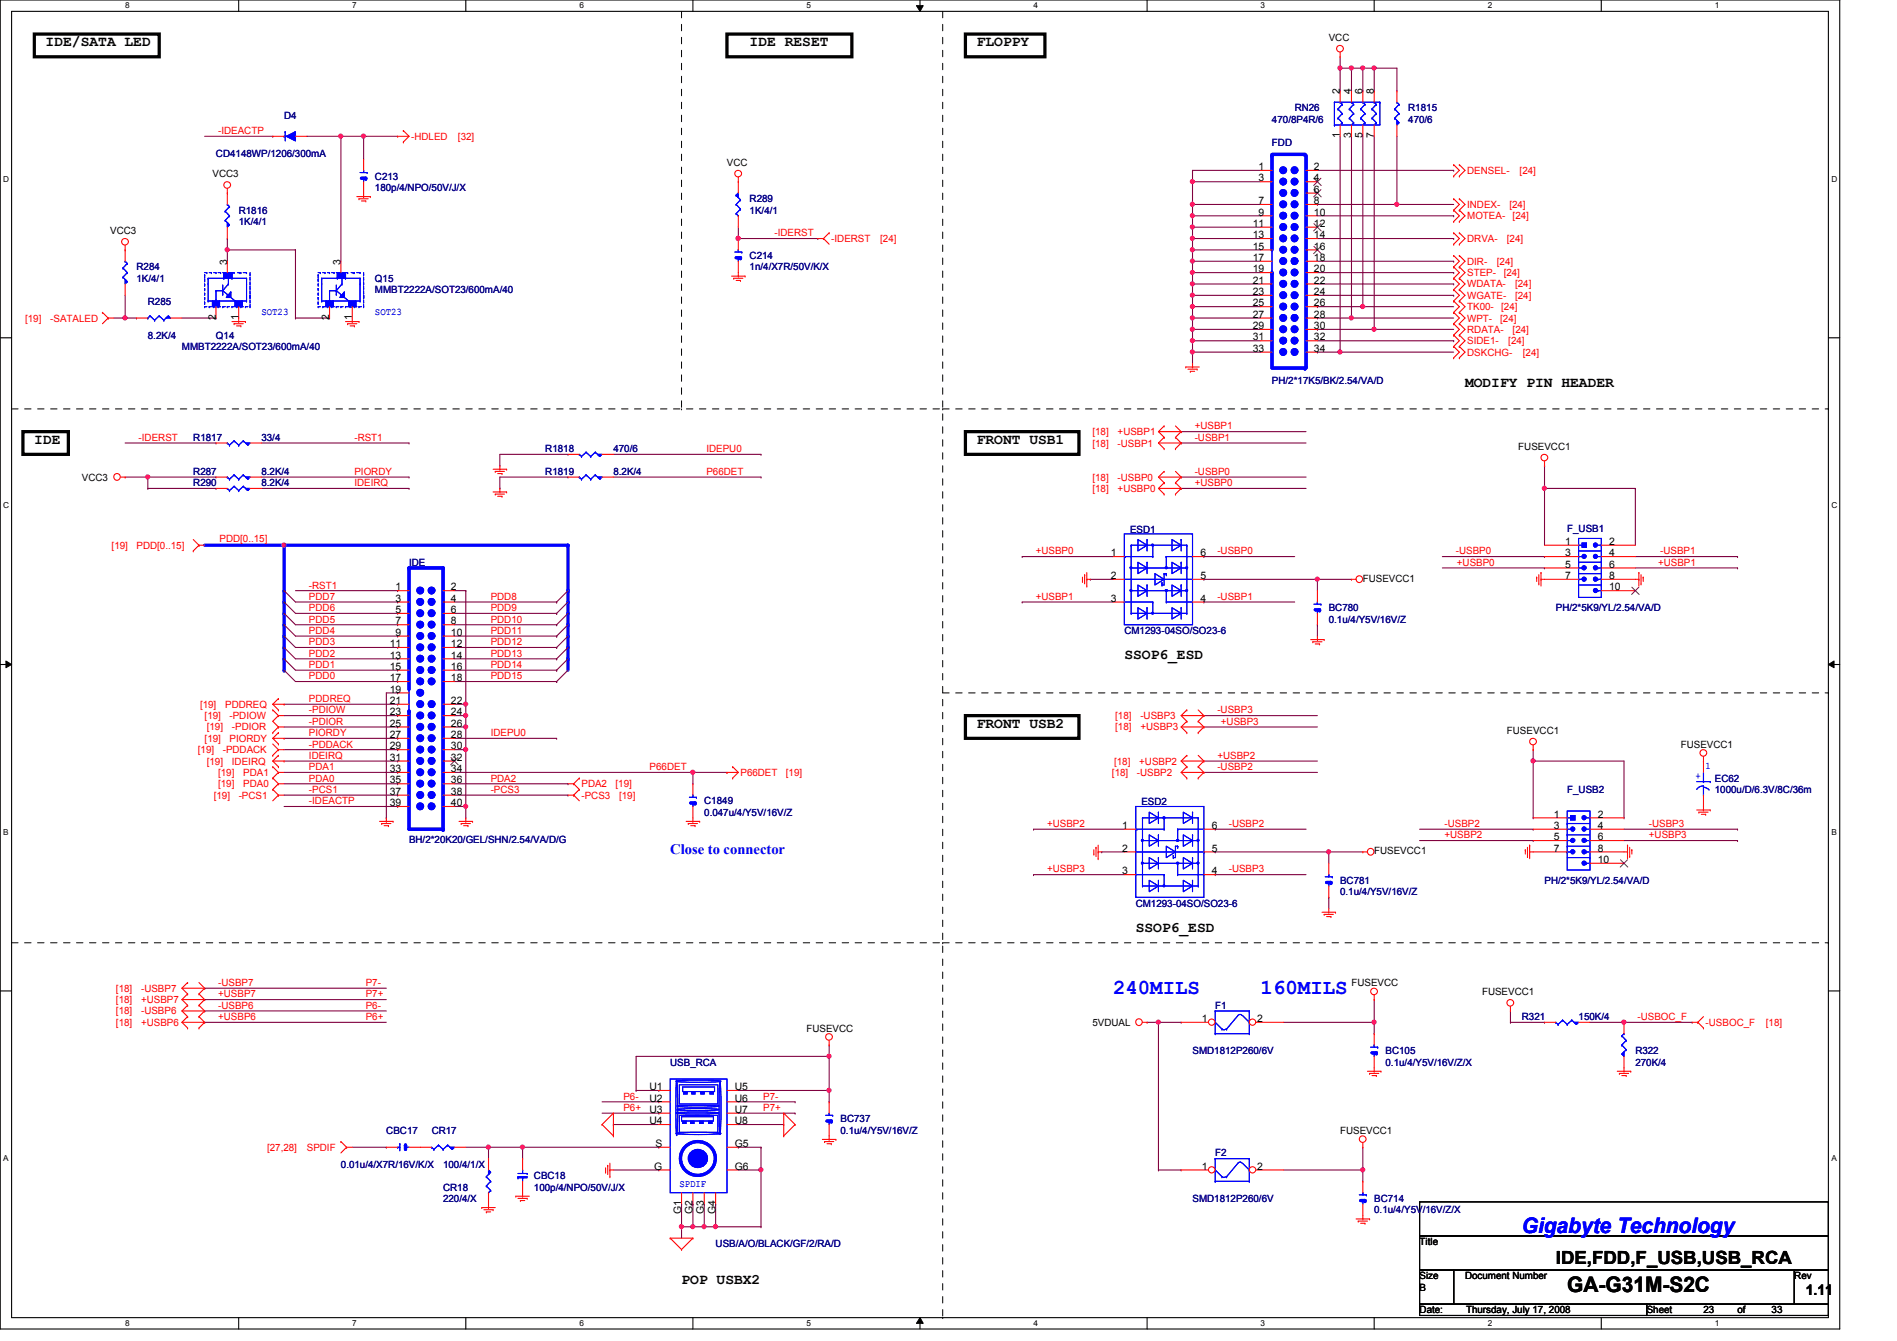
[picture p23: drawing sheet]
<svg xmlns="http://www.w3.org/2000/svg" width="297mm" height="210mm" viewBox="0 0 297 210" stroke-linecap="round" stroke-linejoin="round" font-family="sans-serif">
<defs><g id="words">
<g font-size="3.3" fill="#00f">
<text x="174.3" y="155.7">240MILS</text>
<text x="197.4" y="155.7">160MILS</text>
<text x="238.3" y="193">Gigabyte Technology</text>
</g>
<text font-size="3.3" x="245.4" y="202.3">GA-G31M-S2C</text>
<text font-size="2.8" x="243.6" y="197.9">IDE,FDD,F_USB,USB_RCA</text>
<g font-size="2.3">
<text x="7.1" y="7.2">IDE/SATA LED</text>
<text x="117.4" y="7.2">IDE RESET</text>
<text x="152.9" y="7.2">FLOPPY</text>
<text x="229.4" y="60.5">MODIFY PIN HEADER</text>
<text x="5.4" y="69.4">IDE</text>
<text x="152.9" y="69.4">FRONT USB1</text>
<text x="176.1" y="103.2">SSOP6_ESD</text>
<text x="152.9" y="113.9">FRONT USB2</text>
<text x="177.8" y="145.9">SSOP6_ESD</text>
<text x="106.7" y="201">POP USBX2</text>
<text x="282.7" y="202.7">1.11</text>
</g>
<text font-size="2.3" fill="#00f" x="104.9" y="133.7">Close to connector</text>
<g font-size="1.6">
<text x="208.1" y="6.4">VCC</text>
<text x="209.8" y="14.8" transform="rotate(-90 209.8 14.8)">2</text>
<text x="211.6" y="14.8" transform="rotate(-90 211.6 14.8)">4</text>
<text x="213.4" y="14.8" transform="rotate(-90 213.4 14.8)">6</text>
<text x="215.1" y="14.8" transform="rotate(-90 215.1 14.8)">8</text>
<text x="209.8" y="21.7" transform="rotate(-90 209.8 21.7)">1</text>
<text x="211.6" y="21.7" transform="rotate(-90 211.6 21.7)">3</text>
<text x="213.4" y="21.7" transform="rotate(-90 213.4 21.7)">5</text>
<text x="215.1" y="21.7" transform="rotate(-90 215.1 21.7)">7</text>
<text x="33.3" y="27.8">VCC3</text>
<text x="113.8" y="26">VCC</text>
<text x="197.1" y="26.6">1</text>
<text x="197.1" y="28.4">3</text>
<text x="205.7" y="26.6">2</text>
<text x="205.7" y="28.4">4</text>
<text x="196.2" y="35.5">11</text>
<text x="197.1" y="32">7</text>
<text x="197.1" y="33.7">9</text>
<text x="205.7" y="30.2">6</text>
<text x="205.7" y="32">8</text>
<text x="205.7" y="33.7">10</text>
<text x="205.7" y="35.5">12</text>
<text x="17.3" y="36.7">VCC3</text>
<text x="35.6" y="41.4" transform="rotate(-90 35.6 41.4)">3</text>
<text x="53.3" y="41.4" transform="rotate(-90 53.3 41.4)">3</text>
<text x="196.2" y="37.3">13</text>
<text x="196.2" y="39.1">15</text>
<text x="196.2" y="40.9">17</text>
<text x="205.7" y="37.3">14</text>
<text x="205.7" y="39.1">16</text>
<text x="205.7" y="40.9">18</text>
<text x="196.2" y="42.6">19</text>
<text x="196.2" y="44.4">21</text>
<text x="196.2" y="46.2">23</text>
<text x="196.2" y="48">25</text>
<text x="205.7" y="44.4">22</text>
<text x="205.7" y="46.2">24</text>
<text x="205.7" y="48">26</text>
<text x="205.7" y="42.6">20</text>
<text x="33.8" y="50.1" transform="rotate(-90 33.8 50.1)">2</text>
<text x="37.3" y="50.1" transform="rotate(-90 37.3 50.1)">1</text>
<text x="51.6" y="50.1" transform="rotate(-90 51.6 50.1)">2</text>
<text x="55.1" y="50.1" transform="rotate(-90 55.1 50.1)">1</text>
<text x="196.2" y="49.7">27</text>
<text x="196.2" y="51.5">29</text>
<text x="196.2" y="53.3">31</text>
<text x="205.7" y="49.7">28</text>
<text x="205.7" y="51.5">30</text>
<text x="205.7" y="53.3">32</text>
<text x="196.2" y="55.1">33</text>
<text x="205.7" y="55.1">34</text>
<text x="237.7" y="70.4">FUSEVCC1</text>
<text x="12.8" y="75.2">VCC3</text>
<text x="173.9" y="87.1">1</text>
<text x="188" y="87.1">6</text>
<text x="245.1" y="85.3">1</text>
<text x="245.1" y="87.1">3</text>
<text x="245.1" y="88.9">5</text>
<text x="252" y="85.3">2</text>
<text x="252" y="88.9">6</text>
<text x="252" y="87.1">4</text>
<text x="61.9" y="92.4">1</text>
<text x="61.9" y="94.2">3</text>
<text x="61.9" y="96">5</text>
<text x="70.6" y="92.4">2</text>
<text x="70.6" y="94.2">4</text>
<text x="70.6" y="96">6</text>
<text x="173.9" y="90.6">2</text>
<text x="173.9" y="94.2">3</text>
<text x="188" y="94.2">4</text>
<text x="188" y="90.6">5</text>
<text x="213.4" y="91.1">FUSEVCC1</text>
<text x="245.1" y="90.6">7</text>
<text x="252" y="90.6">8</text>
<text x="252" y="92.4">10</text>
<text x="61" y="101.3">11</text>
<text x="61.9" y="97.7">7</text>
<text x="61.9" y="99.5">9</text>
<text x="70.6" y="97.7">8</text>
<text x="70.6" y="99.5">10</text>
<text x="70.6" y="101.3">12</text>
<text x="61" y="103.1">13</text>
<text x="61" y="104.9">15</text>
<text x="61" y="106.6">17</text>
<text x="70.6" y="103.1">14</text>
<text x="70.6" y="104.9">16</text>
<text x="70.6" y="106.6">18</text>
<text x="61" y="108.4">19</text>
<text x="61" y="110.2">21</text>
<text x="61" y="112">23</text>
<text x="61" y="113.7">25</text>
<text x="70.6" y="110.2">22</text>
<text x="70.6" y="112">24</text>
<text x="70.6" y="113.7">26</text>
<text x="61" y="115.5">27</text>
<text x="61" y="117.3">29</text>
<text x="61" y="119.1">31</text>
<text x="70.6" y="115.5">28</text>
<text x="70.6" y="117.3">30</text>
<text x="70.6" y="119.1">32</text>
<text x="236" y="114.9">FUSEVCC1</text>
<text x="263.2" y="117">FUSEVCC1</text>
<text x="61" y="120.9">33</text>
<text x="61" y="122.6">35</text>
<text x="61" y="124.4">37</text>
<text x="70.6" y="120.9">34</text>
<text x="70.6" y="122.6">36</text>
<text x="70.6" y="124.4">38</text>
<text x="61" y="126.2">39</text>
<text x="70.6" y="126.2">40</text>
<text x="175.7" y="129.8">1</text>
<text x="189.7" y="129.8">6</text>
<text x="243.3" y="128">1</text>
<text x="243.3" y="129.8">3</text>
<text x="243.3" y="131.5">5</text>
<text x="250.2" y="128">2</text>
<text x="250.2" y="131.5">6</text>
<text x="250.2" y="129.8">4</text>
<text x="175.7" y="133.3">2</text>
<text x="175.7" y="136.9">3</text>
<text x="189.7" y="136.9">4</text>
<text x="189.7" y="133.3">5</text>
<text x="215.2" y="133.7">FUSEVCC1</text>
<text x="243.3" y="133.3">7</text>
<text x="250.2" y="133.3">8</text>
<text x="250.2" y="135.1">10</text>
<text x="211.6" y="154.3">FUSEVCC</text>
<text x="232.1" y="155.8">FUSEVCC1</text>
<text x="126.3" y="161.5">FUSEVCC</text>
<text x="171.1" y="160.6">5VDUAL</text>
<text x="188.2" y="160">1</text>
<text x="196.8" y="160">2</text>
<text x="101.7" y="170.6">U1</text>
<text x="101.7" y="172.4">U2</text>
<text x="115.1" y="170.6">U5</text>
<text x="115.1" y="172.4">U6</text>
<text x="101.7" y="174.2">U3</text>
<text x="101.7" y="176">U4</text>
<text x="102.7" y="179.5">S</text>
<text x="115.1" y="174.2">U7</text>
<text x="115.1" y="176">U8</text>
<text x="115.1" y="179.5">G5</text>
<text x="209.8" y="177.5">FUSEVCC1</text>
<text x="102.4" y="183.1">G</text>
<text x="115.1" y="183.1">G6</text>
<text x="188.2" y="183.1">1</text>
<text x="196.8" y="183.1">2</text>
<text x="106.7" y="190.1" transform="rotate(-90 106.7 190.1)">G1</text>
<text x="108.5" y="190.1" transform="rotate(-90 108.5 190.1)">G2</text>
<text x="110.2" y="190.1" transform="rotate(-90 110.2 190.1)">G3</text>
<text x="112" y="190.1" transform="rotate(-90 112 190.1)">G4</text>
<text x="222.3" y="194.9">Title</text>
<text x="222.3" y="200.2">Size</text>
<text x="222.3" y="202">B</text>
<text x="229.4" y="200.2">Document Number</text>
<text x="281" y="200.2">Rev</text>
<text x="222.3" y="205.6">Date:</text>
<text x="229.6" y="205.6">Thursday, July 17, 2008</text>
<text x="257.8" y="205.6">Sheet</text>
<text x="266.7" y="205.6">23</text>
<text x="272.1" y="205.6">of</text>
<text x="277.4" y="205.6">33</text>
</g>
<g font-size="1.6" fill="#000080">
<text x="202.7" y="17.4">RN26</text>
<text x="220.5" y="17.4">R1815</text>
<text x="44.5" y="18.7">D4</text>
<text x="199.2" y="19.2">470/8P4R/6</text>
<text x="199.2" y="22.8">FDD</text>
<text x="220.5" y="19.2">470/6</text>
<text x="33.8" y="24.6">CD4148WP/1206/300mA</text>
<text x="58.7" y="28.1">C213</text>
<text x="58.7" y="29.9">180p/4/NPO/50V/J/X</text>
<text x="37.4" y="33.4">R1816</text>
<text x="37.4" y="35.2">1K/4/1</text>
<text x="117.4" y="31.7">R289</text>
<text x="117.4" y="33.4">1K/4/1</text>
<text x="117.4" y="40.6">C214</text>
<text x="21.4" y="42.3">R284</text>
<text x="21.4" y="44.1">1K/4/1</text>
<text x="23.2" y="47.7">R285</text>
<text x="58.7" y="44.1">Q15</text>
<text x="58.7" y="45.9">MMBT2222A/SOT23/600mA/40</text>
<text x="117.4" y="42.3">1n/4/X7R/50V/K/X</text>
<text x="23.2" y="53">8.2K/4</text>
<text x="33.8" y="53">Q14</text>
<text x="28.5" y="54.8">MMBT2222A/SOT23/600mA/40</text>
<text x="199.2" y="60.1">PH/2*17K5/BK/2.54/VA/D</text>
<text x="30.3" y="69">R1817</text>
<text x="40.9" y="69">33/4</text>
<text x="85.4" y="70.8">R1818</text>
<text x="96" y="70.8">470/6</text>
<text x="30.3" y="74.3">R287</text>
<text x="30.3" y="76.1">R290</text>
<text x="40.9" y="74.3">8.2K/4</text>
<text x="40.9" y="76.1">8.2K/4</text>
<text x="85.4" y="74.3">R1819</text>
<text x="96" y="74.3">8.2K/4</text>
<text x="176.9" y="83.4">ESD1</text>
<text x="245.4" y="83.2">F_USB1</text>
<text x="64" y="88.6">IDE</text>
<text x="208.1" y="95.7">BC780</text>
<text x="243.6" y="95.7">PH/2*5K9/YL/2.54/VA/D</text>
<text x="176.1" y="99.2">CM1293-04SO/SO23-6</text>
<text x="208.1" y="97.5">0.1u/4/Y5V/16V/Z</text>
<text x="110.3" y="125.9">C1849</text>
<text x="245.4" y="124.1">F_USB2</text>
<text x="268.5" y="122.3">EC62</text>
<text x="268.5" y="124.1">1000u/D/6.3V/8C/36m</text>
<text x="64" y="132">BH/2*20K20/GEL/SHN/2.54/VA/D/G</text>
<text x="110.3" y="127.7">0.047u/4/Y5V/16V/Z</text>
<text x="178.7" y="126.1">ESD2</text>
<text x="177.8" y="141.9">CM1293-04SO/SO23-6</text>
<text x="209.8" y="138.3">BC781</text>
<text x="209.8" y="140.1">0.1u/4/Y5V/16V/Z</text>
<text x="241.8" y="138.3">PH/2*5K9/YL/2.54/VA/D</text>
<text x="190.3" y="157.9">F1</text>
<text x="238.3" y="159.7">R321</text>
<text x="247.2" y="159.7">150K/4</text>
<text x="104.9" y="166.8">USB_RCA</text>
<text x="186.7" y="165">SMD1812P260/6V</text>
<text x="217" y="165">BC105</text>
<text x="217" y="166.8">0.1u/4/Y5V/16V/Z/X</text>
<text x="256.1" y="165">R322</text>
<text x="256.1" y="166.8">270K/4</text>
<text x="60.5" y="177.5">CBC17</text>
<text x="67.6" y="177.5">CR17</text>
<text x="131.6" y="175.7">BC737</text>
<text x="131.6" y="177.5">0.1u/4/Y5V/16V/Z</text>
<text x="53.4" y="182.8">0.01u/4/X7R/16V/K/X</text>
<text x="69.4" y="182.8">100/4/1/X</text>
<text x="83.6" y="184.6">CBC18</text>
<text x="190.3" y="181">F2</text>
<text x="69.4" y="186.4">CR18</text>
<text x="69.4" y="188.1">220/4/X</text>
<text x="83.6" y="186.4">100p/4/NPO/50V/J/X</text>
<text x="186.7" y="188.1">SMD1812P260/6V</text>
<text x="215.2" y="188.1">BC714</text>
<text x="215.2" y="189.9">0.1u/4/Y5V/16V/Z/X</text>
<text x="112.1" y="195.2">USB/A/O/BLACK/GF/2/RA/D</text>
</g>
<g font-size="1.6" fill="#f00">
<text x="34.2" y="21">-IDEACTP</text>
<text x="64.4" y="21.9">-HDLED</text>
<text x="71.7" y="21.9">[32]</text>
<text x="229.7" y="27.2">DENSEL-</text>
<text x="238" y="27.2">[24]</text>
<text x="229.7" y="32.6">INDEX-</text>
<text x="229.7" y="34.3">MOTEA-</text>
<text x="236.3" y="32.6">[24]</text>
<text x="236.9" y="34.3">[24]</text>
<text x="121.3" y="37">-IDERST</text>
<text x="130.2" y="37.9">-IDERST</text>
<text x="137.8" y="37.9">[24]</text>
<text x="229.7" y="41.4">DIR-</text>
<text x="229.7" y="37.9">DRVA-</text>
<text x="234.4" y="41.4">[24]</text>
<text x="236" y="37.9">[24]</text>
<text x="229.7" y="46.8">WGATE-</text>
<text x="229.7" y="43.2">STEP-</text>
<text x="229.7" y="45">WDATA-</text>
<text x="235.5" y="43.2">[24]</text>
<text x="237.2" y="45">[24]</text>
<text x="237.2" y="46.8">[24]</text>
<text x="3.9" y="50.3">[19]</text>
<text x="7.9" y="50.3">-SATALED</text>
<text x="229.7" y="48.6">TK00-</text>
<text x="229.7" y="53.9">SIDE1-</text>
<text x="229.7" y="50.3">WPT-</text>
<text x="229.7" y="52.1">RDATA-</text>
<text x="234.9" y="50.3">[24]</text>
<text x="235.1" y="48.6">[24]</text>
<text x="236.2" y="53.9">[24]</text>
<text x="236.9" y="52.1">[24]</text>
<text x="229.7" y="55.7">DSKCHG-</text>
<text x="238.5" y="55.7">[24]</text>
<text x="21.7" y="69">-IDERST</text>
<text x="55.5" y="69">-RST1</text>
<text x="110.6" y="70.8">IDEPU0</text>
<text x="171.1" y="69.9">[18]</text>
<text x="171.1" y="68.1">[18]</text>
<text x="175" y="69.9">-USBP1</text>
<text x="175" y="68.1">+USBP1</text>
<text x="187.1" y="69">-USBP1</text>
<text x="187.1" y="67.2">+USBP1</text>
<text x="55.5" y="76.1">IDEIRQ</text>
<text x="55.5" y="74.3">PIORDY</text>
<text x="110.6" y="74.3">P66DET</text>
<text x="171.1" y="77">[18]</text>
<text x="171.1" y="75.2">[18]</text>
<text x="175" y="77">+USBP0</text>
<text x="175" y="75.2">-USBP0</text>
<text x="187.1" y="76.1">+USBP0</text>
<text x="187.1" y="74.3">-USBP0</text>
<text x="17.5" y="85.9">[19]</text>
<text x="21.4" y="85.9">PDD[0..15]</text>
<text x="34.4" y="84.8">PDD[0..15]</text>
<text x="162.2" y="86.8">+USBP0</text>
<text x="190.6" y="86.8">-USBP0</text>
<text x="228" y="86.8">-USBP0</text>
<text x="228.1" y="88.6">+USBP0</text>
<text x="259.6" y="88.6">+USBP1</text>
<text x="260" y="86.8">-USBP1</text>
<text x="48.4" y="92.1">-RST1</text>
<text x="48.4" y="93.9">PDD7</text>
<text x="48.4" y="95.7">PDD6</text>
<text x="76.8" y="93.9">PDD8</text>
<text x="76.8" y="95.7">PDD9</text>
<text x="162.2" y="93.9">+USBP1</text>
<text x="190.6" y="93.9">-USBP1</text>
<text x="48.4" y="97.5">PDD5</text>
<text x="48.4" y="99.2">PDD4</text>
<text x="48.4" y="101">PDD3</text>
<text x="76.8" y="97.5">PDD10</text>
<text x="76.8" y="99.2">PDD11</text>
<text x="76.8" y="101">PDD12</text>
<text x="48.4" y="102.8">PDD2</text>
<text x="48.4" y="104.6">PDD1</text>
<text x="48.4" y="106.3">PDD0</text>
<text x="76.8" y="102.8">PDD13</text>
<text x="76.8" y="104.6">PDD14</text>
<text x="76.8" y="106.3">PDD15</text>
<text x="31.3" y="110.8">[19]</text>
<text x="32" y="112.6">[19]</text>
<text x="35.3" y="110.8">PDDREQ</text>
<text x="35.9" y="112.6">-PDIOW</text>
<text x="48.4" y="109.9">PDDREQ</text>
<text x="48.4" y="111.7">-PDIOW</text>
<text x="48.4" y="113.5">-PDIOR</text>
<text x="174.6" y="112.6">[18]</text>
<text x="178.6" y="112.6">-USBP3</text>
<text x="190.6" y="111.7">-USBP3</text>
<text x="191.2" y="113.5">+USBP3</text>
<text x="31" y="117.9">[19]</text>
<text x="32" y="116.1">[19]</text>
<text x="32.4" y="114.3">[19]</text>
<text x="32.4" y="119.7">[19]</text>
<text x="34.9" y="117.9">-PDDACK</text>
<text x="35.9" y="116.1">PIORDY</text>
<text x="36.3" y="114.3">-PDIOR</text>
<text x="36.3" y="119.7">IDEIRQ</text>
<text x="48.4" y="115.2">PIORDY</text>
<text x="48.4" y="117">-PDDACK</text>
<text x="48.4" y="118.8">IDEIRQ</text>
<text x="76.8" y="115.2">IDEPU0</text>
<text x="174.5" y="119.7">[18]</text>
<text x="174.6" y="114.3">[18]</text>
<text x="178.4" y="119.7">+USBP2</text>
<text x="178.6" y="114.3">+USBP3</text>
<text x="190.6" y="118.8">+USBP2</text>
<text x="33.5" y="125">[19]</text>
<text x="34.2" y="121.5">[19]</text>
<text x="34.2" y="123.2">[19]</text>
<text x="37.4" y="125">-PCS1</text>
<text x="38.1" y="121.5">PDA1</text>
<text x="38.1" y="123.2">PDA0</text>
<text x="48.4" y="120.6">PDA1</text>
<text x="48.4" y="122.3">PDA0</text>
<text x="48.4" y="124.1">-PCS1</text>
<text x="48.4" y="125.9">-IDEACTP</text>
<text x="76.8" y="122.3">PDA2</text>
<text x="76.8" y="124.1">-PCS3</text>
<text x="91.1" y="123.2">PDA2</text>
<text x="91.1" y="125">-PCS3</text>
<text x="96.4" y="123.2">[19]</text>
<text x="96.9" y="125">[19]</text>
<text x="101.7" y="120.6">P66DET</text>
<text x="115.9" y="121.5">P66DET</text>
<text x="123.1" y="121.5">[19]</text>
<text x="174.1" y="121.5">[18]</text>
<text x="178" y="121.5">-USBP2</text>
<text x="190.6" y="120.6">-USBP2</text>
<text x="164" y="129.5">+USBP2</text>
<text x="192.4" y="129.5">-USBP2</text>
<text x="226.2" y="129.5">-USBP2</text>
<text x="226.2" y="131.2">+USBP2</text>
<text x="258.2" y="129.5">-USBP3</text>
<text x="258.2" y="131.2">+USBP3</text>
<text x="164" y="136.6">+USBP3</text>
<text x="192.4" y="136.6">-USBP3</text>
<text x="18.2" y="155.2">[18]</text>
<text x="22.1" y="155.2">-USBP7</text>
<text x="34.2" y="154.3">-USBP7</text>
<text x="57.3" y="154.3">P7-</text>
<text x="18.2" y="158.8">[18]</text>
<text x="18.2" y="160.6">[18]</text>
<text x="18.2" y="157">[18]</text>
<text x="22.1" y="158.8">-USBP6</text>
<text x="22.1" y="160.6">+USBP6</text>
<text x="22.1" y="157">+USBP7</text>
<text x="34.2" y="157.9">-USBP6</text>
<text x="34.2" y="156.1">+USBP7</text>
<text x="34.2" y="159.7">+USBP6</text>
<text x="57.3" y="157.9">P6-</text>
<text x="57.3" y="156.1">P7+</text>
<text x="57.3" y="159.7">P6+</text>
<text x="256.4" y="159.7">-USBOC_F</text>
<text x="267.1" y="160.6">-USBOC_F</text>
<text x="276.5" y="160.6">[18]</text>
<text x="97.6" y="172.1">P6-</text>
<text x="97.6" y="173.9">P6+</text>
<text x="119.5" y="172.1">P7-</text>
<text x="119.5" y="173.9">P7+</text>
<text x="41.8" y="180.1">[27,28]</text>
<text x="48" y="180.1">SPDIF</text>
</g>
<g font-size="1.6" fill="#00f">
<text x="40.9" y="49.2">SOT23</text>
<text x="58.7" y="49.2">SOT23</text>
<text x="265.5" y="122">+</text>
<text x="267.1" y="120.4">1</text>
<text x="106.4" y="185.8">SPDIF</text>
</g>
<g font-size="1.3">
<text x="19.6" y="1.3">8</text>
<text x="55.2" y="1.3">7</text>
<text x="90.7" y="1.3">6</text>
<text x="126.3" y="1.3">5</text>
<text x="161.8" y="1.3">4</text>
<text x="197.4" y="1.3">3</text>
<text x="233" y="1.3">2</text>
<text x="268.5" y="1.3">1</text>
<text x=".5" y="28.4">D</text>
<text x="286.8" y="28.4">D</text>
<text x=".5" y="79.5">C</text>
<text x="286.8" y="79.5">C</text>
<text x=".5" y="130.7">B</text>
<text x="286.8" y="130.7">B</text>
<text x=".5" y="181.8">A</text>
<text x="286.8" y="181.8">A</text>
<text x="19.6" y="207.6">8</text>
<text x="55.2" y="207.6">7</text>
<text x="90.7" y="207.6">6</text>
<text x="126.3" y="207.6">5</text>
<text x="161.8" y="207.6">4</text>
<text x="197.4" y="207.6">3</text>
<text x="233" y="207.6">2</text>
<text x="268.5" y="207.6">1</text>
</g>
</g></defs>
<path d="M0 0h288.1v208h-288.1zM1.8 1.8h284.5v204.4h-284.5z" fill="none" stroke="#000" stroke-width=".17"/>
<g fill="#fff">
<path d="M19.6 .2h.7v1.4h-.7z"/>
<path d="M19.6 206.4h.7v1.4h-.7z"/>
</g>
<path d="M37.4 0v1.8M37.4 206.2v1.8" fill="none" stroke="#000" stroke-width=".17"/>
<g fill="#fff">
<path d="M55.2 .2h.6v1.4h-.6z"/>
<path d="M55.2 206.4h.6v1.4h-.6z"/>
</g>
<path d="M72.9 0v1.8M72.9 206.2v1.8" fill="none" stroke="#000" stroke-width=".17"/>
<g fill="#fff">
<path d="M90.7 .2h.7v1.4h-.7z"/>
<path d="M90.7 206.4h.7v1.4h-.7z"/>
</g>
<path d="M108.5 0v1.8M108.5 206.2v1.8" fill="none" stroke="#000" stroke-width=".17"/>
<g fill="#fff">
<path d="M126.3 .2h.7v1.4h-.7z"/>
<path d="M126.3 206.4h.7v1.4h-.7z"/>
</g>
<path d="M144.1 0v1.8M144.1 206.2v1.8" fill="none" stroke="#000" stroke-width=".17"/>
<path d="M143.5 .9h1.1l-.5 .9zM144.1 206.2l.5 .9h-1.1z" fill="#000"/>
<path d="M143.5 .9h1.1l-.5 .9zM144.1 206.2l.5 .9h-1.1z" fill="none" stroke="#000" stroke-width=".16"/>
<g fill="#fff">
<path d="M161.8 .2h.7v1.4h-.7z"/>
<path d="M161.8 206.4h.7v1.4h-.7z"/>
</g>
<path d="M179.6 0v1.8M179.6 206.2v1.8" fill="none" stroke="#000" stroke-width=".17"/>
<g fill="#fff">
<path d="M197.4 .2h.7v1.4h-.7z"/>
<path d="M197.4 206.4h.7v1.4h-.7z"/>
</g>
<path d="M215.2 0v1.8M215.2 206.2v1.8" fill="none" stroke="#000" stroke-width=".17"/>
<g fill="#fff">
<path d="M233 .2h.6v1.4h-.6z"/>
<path d="M233 206.4h.6v1.4h-.6z"/>
</g>
<path d="M250.7 0v1.8M250.7 206.2v1.8" fill="none" stroke="#000" stroke-width=".17"/>
<g fill="#fff">
<path d="M268.5 .2h.7v1.4h-.7z"/>
<path d="M268.5 206.4h.7v1.4h-.7z"/>
<path d="M.5 27.3h.9v1.4h-.9z"/>
<path d="M286.8 27.3h.9v1.4h-.9z"/>
<path d="M.5 78.4h.9v1.4h-.9z"/>
<path d="M286.8 78.4h.9v1.4h-.9z"/>
</g>
<path d="M0 52.9h1.8M286.3 52.9h1.8" fill="none" stroke="#000" stroke-width=".17"/>
<g fill="#fff">
<path d="M.5 129.5h.8v1.4h-.8z"/>
<path d="M286.8 129.5h.8v1.4h-.8z"/>
</g>
<path d="M0 104h1.8M286.3 104h1.8" fill="none" stroke="#000" stroke-width=".17"/>
<path d="M.9 103.5l.9 .5-.9 .5zM286.3 104l.9-.5v1z" fill="#000"/>
<path d="M.9 103.5l.9 .5-.9 .5zM286.3 104l.9-.5v1z" fill="none" stroke="#000" stroke-width=".16"/>
<g fill="#fff">
<path d="M.5 180.6h.8v1.4h-.8z"/>
<path d="M286.8 180.6h.8v1.4h-.8z"/>
</g>
<path d="M0 155.1h1.8M286.3 155.1h1.8" fill="none" stroke="#000" stroke-width=".17"/>
<g fill="none" stroke="#800040" stroke-width=".17">
<path d="M96 71.1h23.2M119.2 71.1h.1M46.3 92.5h16M46.3 94.2h16M46.3 96h16M46.3 97.8h16M46.3 99.6h16M62.3 92.5h.1M62.3 94.2h.1M62.3 96h.1M62.3 97.8h.1M62.3 99.6h.1"/>
<path d="M71.2 94.2h16M71.2 96h16M71.2 97.8h16M71.2 99.6h16M87.2 94.2h.1M87.2 96h.1M87.2 97.8h.1M87.2 99.6h.1M44.5 110.2h17.8M44.5 112h17.8M44.5 113.8h17.8M44.5 115.6h17.8"/>
<path d="M44.5 117.3h17.8M44.5 119.1h17.8M46.3 101.3h16M46.3 103.1h16M46.3 104.9h16M46.3 106.7h16M62.3 101.3h.1M62.3 103.1h.1M62.3 104.9h.1M62.3 106.7h.1M62.3 110.2h.1M62.3 112h.1"/>
<path d="M62.3 113.8h.1M62.3 115.6h.1M62.3 117.3h.1M62.3 119.1h.1M71.2 101.3h16M71.2 103.1h16M71.2 104.9h16M71.2 106.7h16M71.2 115.6h16M87.2 101.3h.1M87.2 103.1h.1M87.2 104.9h.1"/>
<path d="M87.2 106.7h.1M87.2 115.6h.1M44.5 120.9h17.8M44.5 122.7h17.8M44.5 124.5h17.8M44.5 126.2h17.8M62.3 120.9h.1M62.3 122.7h.1M62.3 124.5h.1M62.3 126.2h.1M71.2 122.7h17.7M71.2 124.5h17.7"/>
<path d="M88.9 122.7h.1M88.9 124.5h.1"/>
</g>
<path d="M88.9 103.1v1.8" fill="none" stroke="#00f" stroke-width=".51"/>
<circle cx="88.9" cy="103.1" r=".25" fill="#00f"/>
<path d="M88.9 97.8v1.8" fill="none" stroke="#00f" stroke-width=".51"/>
<circle cx="88.9" cy="97.8" r=".25" fill="#00f"/>
<path d="M88.9 99.6v1.7" fill="none" stroke="#00f" stroke-width=".51"/>
<circle cx="88.9" cy="99.6" r=".25" fill="#00f"/>
<path d="M44.5 92.5v1.7" fill="none" stroke="#00f" stroke-width=".51"/>
<circle cx="44.5" cy="94.2" r=".25" fill="#00f"/>
<path d="M44.5 85.3v7.2" fill="none" stroke="#00f" stroke-width=".51"/>
<circle cx="44.5" cy="92.5" r=".25" fill="#00f"/>
<path d="M19.6 69.3h14.2M33.8 69.3h.1M108.5 122.7h.1M108.5 120.9v1.8" fill="none" stroke="#800040" stroke-width=".17"/>
<path d="M32 85.3h12.5" fill="none" stroke="#00f" stroke-width=".51"/>
<circle cx="44.5" cy="85.3" r=".25" fill="#00f"/>
<circle cx="44.5" cy="85.3" r=".32" fill="#f0f"/>
<circle cx="44.5" cy="85.3" r=".32" fill="none" stroke="#f0f" stroke-width=".17"/>
<path d="M44.5 85.3h44.4" fill="none" stroke="#00f" stroke-width=".51"/>
<circle cx="88.9" cy="85.3" r=".25" fill="#00f"/>
<g fill="none" stroke="#800040" stroke-width=".17">
<path d="M19.6 74.7h14.2M23.2 76.5h.1M23.2 74.7h.1M23.2 76.5h10.6M23.2 74.7v1.8M33.8 74.7h.1M33.8 76.5h.1M40.9 69.3h23.1M40.9 76.5h23.1M40.9 74.7h23.1M64 69.3h.1M64 76.5h.1"/>
<path d="M64 74.7h.1M96 74.7h23.2M119.2 74.7h.1"/>
</g>
<circle cx="23.1" cy="74.6" r=".32" fill="#f0f"/>
<circle cx="23.1" cy="74.6" r=".32" fill="none" stroke="#f0f" stroke-width=".17"/>
<path d="M78.3 72.9h.1M78.3 71.1v1.8M78.3 74.7h10.6M88.9 74.7h.1M72.9 92.5v17.7M60.5 108.5v19.5M72.9 110.2h.1M60.5 128h.1M72.9 128h.1M72.9 126.2v1.8" fill="none" stroke="#800040" stroke-width=".17"/>
<circle cx="72.9" cy="110.2" r=".32" fill="#f0f"/>
<circle cx="72.9" cy="110.2" r=".32" fill="none" stroke="#f0f" stroke-width=".17"/>
<path d="M56.9 24.9h.1M56.9 21.3v3.6" fill="none" stroke="#800040" stroke-width=".17"/>
<circle cx="56.9" cy="21.3" r=".32" fill="#f0f"/>
<circle cx="56.9" cy="21.3" r=".32" fill="none" stroke="#f0f" stroke-width=".17"/>
<path d="M32 21.3h10.7M42.7 21.3h.1M48 21.3h5.4M53.4 21.3h.1M19.6 49.8h.1M19.6 46.2v3.6" fill="none" stroke="#800040" stroke-width=".17"/>
<circle cx="19.6" cy="49.8" r=".32" fill="#f0f"/>
<circle cx="19.6" cy="49.8" r=".32" fill="none" stroke="#f0f" stroke-width=".17"/>
<path d="M35.6 39.1h.1M35.6 39.1v1.8M35.6 39.1h10.7M46.3 39.1h.1M28.5 49.8h5.3M33.8 49.8h.1" fill="none" stroke="#800040" stroke-width=".17"/>
<circle cx="35.6" cy="39.1" r=".32" fill="#f0f"/>
<circle cx="35.6" cy="39.1" r=".32" fill="none" stroke="#f0f" stroke-width=".17"/>
<path d="M35.6 37.3h.1M35.6 37.3v1.8M46.3 39.1v10.7M53.4 21.3h.1M53.4 21.3v19.6M46.3 49.8h.1M46.3 49.8h5.3M51.6 49.8h.1" fill="none" stroke="#800040" stroke-width=".17"/>
<circle cx="53.4" cy="21.3" r=".32" fill="#f0f"/>
<circle cx="53.4" cy="21.3" r=".32" fill="none" stroke="#f0f" stroke-width=".17"/>
<path d="M211.6 21.3v28.5M209.8 55.1h.1M209.8 55.1h17.8M211.6 49.8h.1" fill="none" stroke="#800040" stroke-width=".17"/>
<circle cx="209.8" cy="55.1" r=".32" fill="#f0f"/>
<circle cx="209.8" cy="55.1" r=".32" fill="none" stroke="#f0f" stroke-width=".17"/>
<path d="M206.3 33.8h21.3M209.8 21.3v33.8M215.2 21.3v30.3M227.6 33.8h.1M206.3 46.2h21.3M206.3 53.3h21.3M209.8 55.1h.1M213.4 48h.1M213.4 48h14.2M215.2 51.6h.1M227.6 46.2h.1M227.6 53.3h.1" fill="none" stroke="#800040" stroke-width=".17"/>
<circle cx="213.4" cy="48" r=".32" fill="#f0f"/>
<circle cx="213.4" cy="48" r=".32" fill="none" stroke="#f0f" stroke-width=".17"/>
<path d="M206.3 32h.1M206.3 37.3h21.3M206.3 26.7h21.3M206.3 32h21.3M213.4 21.3v26.7M218.7 32h.1M227.6 37.3h.1M227.6 26.7h.1M206.3 44.4h21.3M213.4 48h.1M227.6 44.4h.1" fill="none" stroke="#800040" stroke-width=".17"/>
<circle cx="218.7" cy="32" r=".32" fill="#f0f"/>
<circle cx="218.7" cy="32" r=".32" fill="none" stroke="#f0f" stroke-width=".17"/>
<path d="M218.7 32h.1M218.7 21.3v10.7M206.3 42.7h21.3M206.3 40.9h21.3M211.6 49.8h.1M211.6 49.8h16M227.6 42.7h.1M227.6 40.9h.1" fill="none" stroke="#800040" stroke-width=".17"/>
<circle cx="211.6" cy="49.8" r=".32" fill="#f0f"/>
<circle cx="211.6" cy="49.8" r=".32" fill="none" stroke="#f0f" stroke-width=".17"/>
<path d="M186.7 53.3h.1M186.7 49.8h.1M186.7 55.1h.1M186.7 53.3h10.7M186.7 49.8h10.7M186.7 55.1h10.7" fill="none" stroke="#800040" stroke-width=".17"/>
<circle cx="186.7" cy="55.1" r=".32" fill="#f0f"/>
<circle cx="186.7" cy="55.1" r=".32" fill="none" stroke="#f0f" stroke-width=".17"/>
<path d="M186.7 32h.1M186.7 33.8h.1M186.7 37.3h.1M186.7 28.4v3.6M186.7 35.6v1.7M186.7 33.8h10.7M186.7 48h.1M186.7 51.6h.1M186.7 42.7h.1M186.7 48h10.7M186.7 51.6h10.7M186.7 42.7h10.7" fill="none" stroke="#800040" stroke-width=".17"/>
<circle cx="186.7" cy="37.3" r=".32" fill="#f0f"/>
<circle cx="186.7" cy="37.3" r=".32" fill="none" stroke="#f0f" stroke-width=".17"/>
<path d="M115.6 37.3h.1M115.6 35.6v1.7" fill="none" stroke="#800040" stroke-width=".17"/>
<circle cx="115.6" cy="37.3" r=".32" fill="#f0f"/>
<circle cx="115.6" cy="37.3" r=".32" fill="none" stroke="#f0f" stroke-width=".17"/>
<path d="M215.2 51.6h.1M215.2 51.6h12.4" fill="none" stroke="#800040" stroke-width=".17"/>
<circle cx="215.2" cy="51.5" r=".32" fill="#f0f"/>
<circle cx="215.2" cy="51.5" r=".32" fill="none" stroke="#f0f" stroke-width=".17"/>
<path d="M209.8 10.7h.1M209.8 8.9v1.8M213.4 14.2h.1M213.4 10.7h.1M213.4 10.7v3.5M213.4 10.7h1.8M56.9 21.3h.1M56.9 21.3h5.4M17.8 49.8h3.6M19.6 49.8h.1M21.4 49.8h.1" fill="none" stroke="#800040" stroke-width=".17"/>
<circle cx="213.4" cy="10.6" r=".32" fill="#f0f"/>
<circle cx="213.4" cy="10.6" r=".32" fill="none" stroke="#f0f" stroke-width=".17"/>
<path d="M211.6 10.7h.1M211.6 14.2h.1M211.6 10.7h1.8M211.6 10.7v3.5M218.7 14.2h.1M218.7 10.7v3.5" fill="none" stroke="#800040" stroke-width=".17"/>
<circle cx="211.6" cy="10.6" r=".32" fill="#f0f"/>
<circle cx="211.6" cy="10.6" r=".32" fill="none" stroke="#f0f" stroke-width=".17"/>
<path d="M209.8 10.7h.1M209.8 10.7h1.8" fill="none" stroke="#800040" stroke-width=".17"/>
<circle cx="209.8" cy="10.6" r=".32" fill="#f0f"/>
<circle cx="209.8" cy="10.6" r=".32" fill="none" stroke="#f0f" stroke-width=".17"/>
<path d="M209.8 14.2h.1M209.8 10.7v3.5M215.2 10.7h.1M215.2 10.7h3.5" fill="none" stroke="#800040" stroke-width=".17"/>
<circle cx="215.2" cy="10.6" r=".32" fill="#f0f"/>
<circle cx="215.2" cy="10.6" r=".32" fill="none" stroke="#f0f" stroke-width=".17"/>
<g fill="none" stroke="#800040" stroke-width=".17">
<path d="M215.2 14.2h.1M215.2 10.7v3.5M53.4 21.3h3.5M56.9 21.3h.1M184.9 69.3h.1M184.9 76.5h.1M184.9 67.6h.1M184.9 74.7h.1M184.9 69.3h19.6M184.9 76.5h19.6M184.9 67.6h19.6M184.9 74.7h19.6"/>
<path d="M241.8 76.5h.1M241.8 76.5v8.8M256.1 76.5h.1M256.1 76.5v8.8M225.8 87.1h16M225.8 88.9h16M241.8 87.1h.1M241.8 88.9h.1M256.1 87.1h16M256.1 88.9h16M272.1 87.1h.1M272.1 88.9h.1"/>
<path d="M188.5 112h.1M188.5 119.1h.1M188.5 112h17.8M188.5 119.1h17.8M240.1 119.1h.1M240.1 119.1h14.2v8.9M240.1 117.3v10.7M188.5 120.9h.1M188.5 120.9h17.8M222.3 129.8h17.8M222.3 131.6h17.8M240.1 129.8h.1"/>
<path d="M240.1 131.6h.1M240.1 128h.1M254.3 128h.1M254.3 129.8h17.8M254.3 131.6h17.8M272.1 129.8h.1M272.1 131.6h.1"/>
</g>
<circle cx="240" cy="119.1" r=".32" fill="#f0f"/>
<circle cx="240" cy="119.1" r=".32" fill="none" stroke="#f0f" stroke-width=".17"/>
<path d="M188.5 113.8h.1M188.5 113.8h17.8M71.2 120.9h37.3M108.5 120.9h.1" fill="none" stroke="#800040" stroke-width=".17"/>
<circle cx="108.5" cy="120.9" r=".32" fill="#f0f"/>
<circle cx="108.5" cy="120.9" r=".32" fill="none" stroke="#f0f" stroke-width=".17"/>
<path d="M108.5 120.9h5.3M113.8 120.9h.1M179.6 160h1.8M181.4 160h.1" fill="none" stroke="#800040" stroke-width=".17"/>
<circle cx="181.4" cy="160" r=".32" fill="#f0f"/>
<circle cx="181.4" cy="160" r=".32" fill="none" stroke="#f0f" stroke-width=".17"/>
<path d="M215.2 156.5v3.5M215.2 160h.1M249 160h16M254.3 160h.1M265 160h.1" fill="none" stroke="#800040" stroke-width=".17"/>
<circle cx="254.3" cy="160" r=".32" fill="#f0f"/>
<circle cx="254.3" cy="160" r=".32" fill="none" stroke="#f0f" stroke-width=".17"/>
<path d="M241.8 76.5h.1M241.8 76.5h14.3M236.5 158.2v1.8M215.2 161.8h.1M215.2 160v1.8M236.5 160h.1M236.5 160h5.3M241.8 160h.1" fill="none" stroke="#800040" stroke-width=".17"/>
<circle cx="241.8" cy="76.4" r=".32" fill="#f0f"/>
<circle cx="241.8" cy="76.4" r=".32" fill="none" stroke="#f0f" stroke-width=".17"/>
<path d="M241.8 72.9h.1M241.8 72.9v3.6M184.9 160h.1M184.9 160h-3.5v23.1M181.4 183.1h.1M181.4 183.1h3.5M184.9 183.1h.1M201 183.1h12.4M213.4 183.1h.1" fill="none" stroke="#800040" stroke-width=".17"/>
<circle cx="213.4" cy="183.1" r=".32" fill="#f0f"/>
<circle cx="213.4" cy="183.1" r=".32" fill="none" stroke="#f0f" stroke-width=".17"/>
<path d="M213.4 179.6v5.3M213.4 183.1h.1M213.4 184.9h.1" fill="none" stroke="#800040" stroke-width=".17"/>
<path d="M88.9 85.3v7.2" fill="none" stroke="#00f" stroke-width=".51"/>
<circle cx="88.9" cy="85.3" r=".25" fill="#00f"/>
<path d="M88.9 96v1.8" fill="none" stroke="#00f" stroke-width=".51"/>
<circle cx="88.9" cy="96" r=".25" fill="#00f"/>
<path d="M88.9 92.5v1.7" fill="none" stroke="#00f" stroke-width=".51"/>
<circle cx="88.9" cy="92.5" r=".25" fill="#00f"/>
<path d="M88.9 94.2v1.8" fill="none" stroke="#00f" stroke-width=".51"/>
<circle cx="88.9" cy="94.2" r=".25" fill="#00f"/>
<path d="M88.9 101.3v1.8" fill="none" stroke="#00f" stroke-width=".51"/>
<circle cx="88.9" cy="101.3" r=".25" fill="#00f"/>
<path d="M44.5 97.8v1.8" fill="none" stroke="#00f" stroke-width=".51"/>
<circle cx="44.5" cy="99.6" r=".25" fill="#00f"/>
<path d="M44.5 103.1v1.8" fill="none" stroke="#00f" stroke-width=".51"/>
<circle cx="44.5" cy="104.9" r=".25" fill="#00f"/>
<path d="M44.5 99.6v1.7" fill="none" stroke="#00f" stroke-width=".51"/>
<circle cx="44.5" cy="101.3" r=".25" fill="#00f"/>
<path d="M44.5 101.3v1.8" fill="none" stroke="#00f" stroke-width=".51"/>
<circle cx="44.5" cy="103.1" r=".25" fill="#00f"/>
<path d="M44.5 94.2v1.8" fill="none" stroke="#00f" stroke-width=".51"/>
<circle cx="44.5" cy="96" r=".25" fill="#00f"/>
<path d="M44.5 96v1.8" fill="none" stroke="#00f" stroke-width=".51"/>
<circle cx="44.5" cy="97.8" r=".25" fill="#00f"/>
<path d="M115.6 37.3h12.5M128.1 37.3h.1M206.3 51.6h.1M206.3 49.8h.1M206.3 48h.1M206.3 51.6h8.9M206.3 49.8h5.3M206.3 48h7.1" fill="none" stroke="#800040" stroke-width=".17"/>
<circle cx="115.6" cy="37.3" r=".32" fill="#f0f"/>
<circle cx="115.6" cy="37.3" r=".32" fill="none" stroke="#f0f" stroke-width=".17"/>
<path d="M186.7 39.1h.1M186.7 37.3v1.8M71.2 92.5h1.7M72.9 92.5h.1" fill="none" stroke="#800040" stroke-width=".17"/>
<circle cx="186.7" cy="39.1" r=".32" fill="#f0f"/>
<circle cx="186.7" cy="39.1" r=".32" fill="none" stroke="#f0f" stroke-width=".17"/>
<path d="M72.9 112h.1M72.9 110.2v1.8" fill="none" stroke="#800040" stroke-width=".17"/>
<circle cx="72.9" cy="112" r=".32" fill="#f0f"/>
<circle cx="72.9" cy="112" r=".32" fill="none" stroke="#f0f" stroke-width=".17"/>
<path d="M72.9 113.8h.1M72.9 112v1.8" fill="none" stroke="#800040" stroke-width=".17"/>
<circle cx="72.9" cy="113.8" r=".32" fill="#f0f"/>
<circle cx="72.9" cy="113.8" r=".32" fill="none" stroke="#f0f" stroke-width=".17"/>
<path d="M186.7 56.9h.1M186.7 51.6h.1M186.7 49.8v1.8M186.7 55.1v1.8" fill="none" stroke="#800040" stroke-width=".17"/>
<circle cx="186.7" cy="51.5" r=".32" fill="#f0f"/>
<circle cx="186.7" cy="51.5" r=".32" fill="none" stroke="#f0f" stroke-width=".17"/>
<path d="M186.7 28.4h.1M186.7 26.7h.1M186.7 26.7v1.7M186.7 26.7h10.7M72.9 117.3h.1M72.9 113.8v3.5" fill="none" stroke="#800040" stroke-width=".17"/>
<circle cx="72.9" cy="117.3" r=".32" fill="#f0f"/>
<circle cx="72.9" cy="117.3" r=".32" fill="none" stroke="#f0f" stroke-width=".17"/>
<path d="M186.7 39.1v1.8M186.7 40.9h.1" fill="none" stroke="#800040" stroke-width=".17"/>
<circle cx="186.7" cy="40.9" r=".32" fill="#f0f"/>
<circle cx="186.7" cy="40.9" r=".32" fill="none" stroke="#f0f" stroke-width=".17"/>
<path d="M186.7 35.6h.1M186.7 33.8v1.8" fill="none" stroke="#800040" stroke-width=".17"/>
<circle cx="186.7" cy="35.5" r=".32" fill="#f0f"/>
<circle cx="186.7" cy="35.5" r=".32" fill="none" stroke="#f0f" stroke-width=".17"/>
<path d="M186.7 48h.1M186.7 46.2v1.8M78.3 71.1h10.6M88.9 71.1h.1" fill="none" stroke="#800040" stroke-width=".17"/>
<circle cx="186.7" cy="48" r=".32" fill="#f0f"/>
<circle cx="186.7" cy="48" r=".32" fill="none" stroke="#f0f" stroke-width=".17"/>
<path d="M186.7 44.4h.1M186.7 42.7v1.7M71.2 126.2h1.7M72.9 126.2h.1" fill="none" stroke="#800040" stroke-width=".17"/>
<circle cx="186.7" cy="44.4" r=".32" fill="#f0f"/>
<circle cx="186.7" cy="44.4" r=".32" fill="none" stroke="#f0f" stroke-width=".17"/>
<path d="M186.7 40.9h.1M186.7 40.9h10.7M71.2 117.3h1.7M71.2 113.8h1.7M72.9 117.3h.1M72.9 113.8h.1M72.9 117.3v8.9M72.9 126.2h.1" fill="none" stroke="#800040" stroke-width=".17"/>
<circle cx="72.9" cy="126.2" r=".32" fill="#f0f"/>
<circle cx="72.9" cy="126.2" r=".32" fill="none" stroke="#f0f" stroke-width=".17"/>
<path d="M186.7 33.8h.1M186.7 32v1.8" fill="none" stroke="#800040" stroke-width=".17"/>
<circle cx="186.7" cy="33.8" r=".32" fill="#f0f"/>
<circle cx="186.7" cy="33.8" r=".32" fill="none" stroke="#f0f" stroke-width=".17"/>
<path d="M186.7 28.4h.1M186.7 28.4h10.7" fill="none" stroke="#800040" stroke-width=".17"/>
<circle cx="186.7" cy="28.4" r=".32" fill="#f0f"/>
<circle cx="186.7" cy="28.4" r=".32" fill="none" stroke="#f0f" stroke-width=".17"/>
<path d="M186.7 37.3h.1M186.7 35.6h.1M186.7 32h.1M186.7 37.3h10.7M186.7 35.6h10.7M186.7 32h10.7" fill="none" stroke="#800040" stroke-width=".17"/>
<circle cx="186.7" cy="32" r=".32" fill="#f0f"/>
<circle cx="186.7" cy="32" r=".32" fill="none" stroke="#f0f" stroke-width=".17"/>
<path d="M186.7 46.2h.1M186.7 44.4h.1M186.7 46.2h10.7M186.7 44.4h10.7M186.7 44.4v1.8M71.2 112h1.7M72.9 112h.1" fill="none" stroke="#800040" stroke-width=".17"/>
<circle cx="186.7" cy="46.2" r=".32" fill="#f0f"/>
<circle cx="186.7" cy="46.2" r=".32" fill="none" stroke="#f0f" stroke-width=".17"/>
<path d="M186.7 42.7h.1M186.7 40.9v1.8M60.5 108.5h1.8M62.3 108.5h.1M71.2 110.2h1.7M72.9 110.2h.1" fill="none" stroke="#800040" stroke-width=".17"/>
<circle cx="186.7" cy="42.6" r=".32" fill="#f0f"/>
<circle cx="186.7" cy="42.6" r=".32" fill="none" stroke="#f0f" stroke-width=".17"/>
<path d="M186.7 49.8h.1M186.7 48v1.8" fill="none" stroke="#800040" stroke-width=".17"/>
<circle cx="186.7" cy="49.8" r=".32" fill="#f0f"/>
<circle cx="186.7" cy="49.8" r=".32" fill="none" stroke="#f0f" stroke-width=".17"/>
<path d="M186.7 39.1h.1M186.7 39.1h10.7M186.7 55.1h.1M186.7 53.3h.1M186.7 51.6v3.5" fill="none" stroke="#800040" stroke-width=".17"/>
<circle cx="186.7" cy="53.3" r=".32" fill="#f0f"/>
<circle cx="186.7" cy="53.3" r=".32" fill="none" stroke="#f0f" stroke-width=".17"/>
<path d="M206.3 55.1h.1M206.3 55.1h3.5M78.3 76.5h.1M78.3 74.7v1.8M201 160h14.2M215.2 160h.1" fill="none" stroke="#800040" stroke-width=".17"/>
<circle cx="215.2" cy="160" r=".32" fill="#f0f"/>
<circle cx="215.2" cy="160" r=".32" fill="none" stroke="#f0f" stroke-width=".17"/>
<path d="M99.6 170.7h.1M99.6 165.4v5.3M106.7 192h.1M106.7 192v1.8M108.5 192h.1M108.5 192h1.8M112.1 188.5h.1M112.1 188.5v3.5" fill="none" stroke="#800040" stroke-width=".17"/>
<circle cx="108.5" cy="192" r=".32" fill="#f0f"/>
<circle cx="108.5" cy="192" r=".32" fill="none" stroke="#f0f" stroke-width=".17"/>
<path d="M115.6 170.7h14.2M129.8 165.4h.1M129.8 170.7h.1M129.8 163.6v1.8M108.5 188.5h.1M108.5 188.5v3.5M110.3 188.5h.1M110.3 188.5v3.5" fill="none" stroke="#800040" stroke-width=".17"/>
<circle cx="129.8" cy="170.7" r=".32" fill="#f0f"/>
<circle cx="129.8" cy="170.7" r=".32" fill="none" stroke="#f0f" stroke-width=".17"/>
<path d="M99.6 170.7h3.6M99.6 165.4h30.2M103.2 170.7h.1M129.8 165.4h.1M106.7 188.5h.1M106.7 188.5v3.5" fill="none" stroke="#800040" stroke-width=".17"/>
<circle cx="129.8" cy="165.3" r=".32" fill="#f0f"/>
<circle cx="129.8" cy="165.3" r=".32" fill="none" stroke="#f0f" stroke-width=".17"/>
<g fill="none" stroke="#800040" stroke-width=".17">
<path d="M32 158.2h.1M32 154.7h.1M32 156.5h.1M32 158.2h28.5M32 154.7h28.5M32 156.5h28.5M32 160h.1M32 160h28.5M94.3 172.5h8.9M94.3 174.2h8.9M103.2 172.5h.1M103.2 174.2h.1"/>
<path d="M115.6 172.5h8.9M115.6 174.2h8.9M124.5 172.5h.1M124.5 174.2h.1M129.8 172.5h.1M129.8 170.7h.1M129.8 165.4v7.1M106.7 192h.1M106.7 192h1.8"/>
</g>
<circle cx="106.7" cy="192" r=".32" fill="#f0f"/>
<circle cx="106.7" cy="192" r=".32" fill="none" stroke="#f0f" stroke-width=".17"/>
<path d="M206.3 90.7h.1M206.3 90.7h5.3" fill="none" stroke="#800040" stroke-width=".17"/>
<circle cx="206.3" cy="90.7" r=".32" fill="#f0f"/>
<circle cx="206.3" cy="90.7" r=".32" fill="none" stroke="#f0f" stroke-width=".17"/>
<g fill="none" stroke="#800040" stroke-width=".17">
<path d="M160.1 87.1h.1M160.1 87.1h14.2M170.7 90.7h.1M170.7 90.7h3.6M188.5 90.7h.1M188.5 94.2h.1M188.5 90.7h17.8M188.5 94.2h14.2M206.3 97.8h.1M206.3 90.7h.1M206.3 90.7v1.8M206.3 97.8v1.8"/>
<path d="M208.1 133.3h.1M208.1 133.3h5.3"/>
</g>
<circle cx="208" cy="133.3" r=".32" fill="#f0f"/>
<circle cx="208" cy="133.3" r=".32" fill="none" stroke="#f0f" stroke-width=".17"/>
<path d="M172.5 133.3h.1M172.5 133.3h3.6M190.3 133.3h.1M190.3 136.9h.1M190.3 133.3h17.8M190.3 136.9h14.2M208.1 133.3h.1M208.1 133.3v1.8M208.1 140.5h.1M208.1 140.5v1.7M110.3 192h.1M110.3 192h1.8" fill="none" stroke="#800040" stroke-width=".17"/>
<circle cx="112" cy="192" r=".32" fill="#f0f"/>
<circle cx="112" cy="192" r=".32" fill="none" stroke="#f0f" stroke-width=".17"/>
<circle cx="110.2" cy="192" r=".32" fill="#f0f"/>
<circle cx="110.2" cy="192" r=".32" fill="none" stroke="#f0f" stroke-width=".17"/>
<path d="M72.9 179.6h3.6M76.5 179.6h.1M76.5 179.6v1.8M81.8 179.6v1.8M76.5 181.4h.1M81.8 181.4h.1" fill="none" stroke="#800040" stroke-width=".17"/>
<circle cx="76.5" cy="179.6" r=".32" fill="#f0f"/>
<circle cx="76.5" cy="179.6" r=".32" fill="none" stroke="#f0f" stroke-width=".17"/>
<path d="M76.5 179.6h5.3M81.8 179.6h.1" fill="none" stroke="#800040" stroke-width=".17"/>
<circle cx="81.8" cy="179.6" r=".32" fill="#f0f"/>
<circle cx="81.8" cy="179.6" r=".32" fill="none" stroke="#f0f" stroke-width=".17"/>
<g fill="none" stroke="#800040" stroke-width=".17">
<path d="M55.2 179.6h5.3M60.5 179.6h.1M81.8 179.6h21.4M96 176h.1M96 176h7.2M103.2 179.6h.1M115.6 176h7.1M122.7 176h.1M96 183.1h7.2M103.2 183.1h.1M112.1 192h7.1M119.2 192h.1"/>
<path d="M119.2 183.1h.1M119.2 183.1v8.9"/>
</g>
<circle cx="119.1" cy="183.1" r=".32" fill="#f0f"/>
<circle cx="119.1" cy="183.1" r=".32" fill="none" stroke="#f0f" stroke-width=".17"/>
<g fill="none" stroke="#800040" stroke-width=".17">
<path d="M44.5 92.5h.1M44.5 94.2h.1M44.5 96h.1M44.5 97.8h.1M44.5 99.6h.1M44.5 92.5l1.8 1.7M44.5 94.2l1.8 1.8M44.5 96l1.8 1.8M44.5 97.8l1.8 1.8M44.5 99.6l1.8 1.7M87.2 94.2h.1M87.2 96h.1"/>
<path d="M87.2 97.8h.1M87.2 99.6h.1M88.9 92.5l-1.7 1.7M88.9 94.2l-1.7 1.8M88.9 96l-1.7 1.8M88.9 97.8l-1.7 1.8M88.9 99.6l-1.7 1.7M160.1 94.2h.1M160.1 94.2h14.2M188.5 87.1h.1M188.5 87.1h14.2M44.5 101.3h.1"/>
<path d="M44.5 103.1h.1M44.5 104.9h.1M44.5 101.3l1.8 1.8M44.5 103.1l1.8 1.8M44.5 104.9l1.8 1.8M87.2 101.3h.1M87.2 103.1h.1M87.2 104.9h.1M87.2 106.7h.1M88.9 101.3l-1.7 1.8M88.9 103.1l-1.7 1.8M88.9 104.9l-1.7 1.8"/>
<path d="M161.8 129.8h.1M161.8 136.9h.1M161.8 129.8h14.3M161.8 136.9h14.3M190.3 129.8h.1M190.3 129.8h14.2M115.6 179.6h.1M115.6 179.6h3.6M119.2 179.6h.1M119.2 179.6v3.5M115.6 183.1h3.6M119.2 183.1h.1"/>
</g>
<g fill="none" stroke="#f00" stroke-width=".17">
<path d="M209.8 8.9h.1M209.8 8.2v.7M19.6 39.1h.1M19.6 38.4v.7M35.6 30.2h.1M35.6 29.5v.7M55.9 30.8h2.1M56.2 31.1h.1M56.2 31.1h1.5M56.6 31.5h.7M56.9 30.8h.1M56.9 30.2v.6"/>
<path d="M57.3 31.5h.1M58 30.8h.1M62.3 21.3h.1M62.3 21.3h1.7M63.2 20.4h.1M63.2 22.2h.1M63.2 20.4l.8 .9M64 21.3l-.8 .9M115.6 28.4h.1M115.6 27.7v.7M128.1 37.3h.8M128.9 37.3h.1"/>
<path d="M128.9 37.3l.9 .9M129.8 36.4h.1M129.8 36.4l-.9 .9M227.6 31.1h.1M227.6 32.9h.1M227.6 34.7h.1M227.6 25.8h.1M227.6 27.6h.1M227.6 36.4h.1M227.6 38.2h.1M227.6 31.1l.9 .9-.9 .9M227.6 32.9l.9 .9-.9 .9"/>
<path d="M227.6 25.8l.9 .9-.9 .9M227.6 36.4l.9 .9-.9 .9M228.5 31.1h.1M228.5 32.9h.1M228.5 34.7h.1M228.5 25.8h.1M228.5 27.6h.1M228.5 36.4h.1M228.5 38.2h.1M228.5 31.1l.9 .9-.9 .9M228.5 32.9l.9 .9-.9 .9M228.5 25.8l.9 .9-.9 .9"/>
<path d="M228.5 36.4l.9 .9-.9 .9M16 48.9h.1M16 48.9l.9 .9M16.9 49.8h.1M16.9 49.8h.9M16.9 49.8l-.9 .9M36.3 50.3h2.1M36.7 50.7h.1M36.7 50.7h1.4M37 51h.7M37.4 50.3h.1M37.4 49.8v.5"/>
<path d="M37.7 51h.1M38.4 50.3h.1M54.1 50.3h2.1M54.4 50.7h.1M54.4 50.7h1.5M54.8 51h.7M55.2 50.3h.1M55.2 49.8v.5M55.5 51h.1M56.2 50.3h.1M114.5 43.2h2.2M114.9 43.6h.1"/>
<path d="M114.9 43.6h1.4M115.3 43.9h.6M115.6 43.2h.1M115.6 42.7v.5M115.9 43.9h.1M116.7 43.2h.1M185.7 57.4h.1M185.7 57.4h2.1M186 57.8h1.4M186.4 58.1h.1M186.4 58.1h.7M186.7 57.4h.1"/>
<path d="M186.7 56.9v.5M187.4 57.8h.1M227.6 54.2h.1M227.6 56h.1M227.6 47.1h.1M227.6 48.9h.1M227.6 52.5h.1M227.6 40h.1M227.6 41.8h.1M227.6 50.7h.1M227.6 45.3h.1M227.6 43.6h.1"/>
<path d="M227.6 54.2l.9 .9-.9 .9M227.6 47.1l.9 .9-.9 .9M227.6 52.5l.9 .8-.9 .9M227.6 40l.9 .9-.9 .9M227.6 48.9l.9 .9-.9 .9M227.6 45.3l.9 .9-.9 .9M227.6 41.8l.9 .9-.9 .9M227.6 43.6l.9 .8-.9 .9M227.6 50.7l.9 .9-.9 .9M228.5 54.2h.1M228.5 56h.1M228.5 47.1h.1"/>
<path d="M228.5 48.9h.1M228.5 52.5h.1M228.5 40h.1M228.5 41.8h.1M228.5 50.7h.1M228.5 45.3h.1M228.5 43.6h.1M228.5 54.2l.9 .9-.9 .9M228.5 47.1l.9 .9-.9 .9M228.5 52.5l.9 .8-.9 .9M228.5 40l.9 .9-.9 .9M228.5 48.9l.9 .9-.9 .9"/>
<path d="M228.5 45.3l.9 .9-.9 .9M228.5 41.8l.9 .9-.9 .9M228.5 43.6l.9 .8-.9 .9M228.5 50.7l.9 .9-.9 .9M18.9 74.7h.7M19.6 74.7h.1M77.2 77h2.1M77.2 73.4h2.1M77.6 77.3h.1M77.6 73.8h.1M77.6 77.3h1.4M77.6 73.8h1.4"/>
<path d="M77.9 77.7h.7M77.9 74.1h.7M78.3 77h.1M78.3 73.4h.1M78.3 72.9v.5M78.3 76.5v.5M78.6 77.7h.1M78.6 74.1h.1M79.3 77h.1M79.3 73.4h.1M181.4 74.7h3.5M181.4 69.3h3.5"/>
<path d="M181.4 69.3l.9 .9M181.4 67.6h3.5M181.4 67.6l.9 .9M181.4 76.5h3.5M181.4 76.5l.9 .8M181.4 74.7l.9 .9M182.3 70.2h.1M182.3 68.5h.1M182.3 66.7h.1M182.3 77.3h.1M182.3 75.6h.1M182.3 73.8h.1"/>
<path d="M182.3 73.8l-.9 .9M182.3 68.5l-.9 .8M182.3 66.7l-.9 .9M182.3 75.6l-.9 .9M184.1 70.2h.1M184.1 68.5h.1M184.1 77.3h.1M184.1 75.6h.1M184.1 68.5l.8 .8M184.1 66.7l.8 .9M184.1 75.6l.8 .9M184.1 73.8l.8 .9"/>
<path d="M184.9 69.3h.1M184.9 67.6h.1M184.9 76.5h.1M184.9 74.7h.1M184.9 69.3l-.8 .9M184.9 67.6l-.8 .9M184.9 76.5l-.8 .8M184.9 74.7l-.8 .9M241.8 72.9h.1M241.8 72.2v.7M30.3 86.2h.1M30.3 84.5l.9 .8"/>
<path d="M31.2 85.3h.1M31.2 85.3h.8M31.2 85.3l-.9 .9M169.5 91h.1M169.5 90.3v.7M169.8 90h.1M169.8 90v1.4M170.2 90.7h.1M170.2 91.7h.1M170.2 90.7h.5M170.2 89.6v2.1M206.3 99.6v.5"/>
<path d="M211.6 90.7h.1M211.6 90.7h.7M240.6 90.3h.1M240.6 90.3v.7M241 91.4h.1M241 90v1.4M241.3 90.7h.1M241.3 89.6h.1M241.3 90.7h.5M241.3 89.6v2.1M256.1 90.7h.5M256.6 90.7h.1"/>
<path d="M256.6 89.6h.1M256.6 89.6v2.1M257 91.4h.1M257 90v1.4M257.3 90.3h.1M257.3 90.3v.7M42.7 111.1h.1M42.7 114.7h.1M42.7 118.2h.1M42.7 110.2h1.8M42.7 110.2l.9 .9M42.7 115.6h1.8"/>
<path d="M42.7 115.6l.9 .9M42.7 111.1l.9 .9M42.7 116.5l.9 .8M42.7 119.1h1.8M42.7 119.1l.9 .9M43.6 109.3h.1M43.6 111.1h.1M43.6 114.7h.1M43.6 116.5h.1M43.6 112h.1M43.6 113.8h.1M43.6 117.3h.1"/>
<path d="M43.6 118.2h.1M43.6 109.3l-.9 .9M43.6 114.7l-.9 .9M43.6 112h.9M43.6 112l-.9 .9 .9 .9M43.6 113.8h.9M43.6 113.8l-.9 .9M43.6 117.3h.9M43.6 117.3l-.9 .9M43.6 118.2l-.9 .9M44.5 110.2h.1M44.5 115.6h.1"/>
<path d="M44.5 119.1h.1M184.9 112h3.6M184.9 113.8h3.6M184.9 119.1h3.6M184.9 112l.9 .9M184.9 113.8l.9 .9M184.9 119.1l.9 .9M185.8 112.9h.1M185.8 111.1h.1M185.8 114.7h.1M185.8 118.2h.1M185.8 111.1l-.9 .9"/>
<path d="M185.8 112.9l-.9 .9M185.8 118.2l-.9 .9M187.6 112.9h.1M187.6 114.7h.1M187.6 111.1l.9 .9M187.6 112.9l.9 .9M187.6 118.2l.9 .9M188.5 112h.1M188.5 113.8h.1M188.5 119.1h.1M188.5 112l-.9 .9M188.5 113.8l-.9 .9"/>
<path d="M188.5 119.1l-.9 .9M205.2 100.1h2.1M205.6 100.5h.1M205.6 100.5h1.4M205.9 100.8h.7M206.3 100.1h.1M206.6 100.8h.1M207.3 100.1h.1M240.1 117.3h.1M240.1 116.6v.7M266.7 119.1h.1M266.7 118.4v.7"/>
<path d="M42.7 120h.1M42.7 121.8h.1M42.7 123.6h.1M42.7 120l.9 .9M42.7 121.8l.9 .9M42.7 123.6l.9 .9M43.6 120.9h.1M43.6 122.7h.1M43.6 124.5h.1M43.6 120h.1M43.6 120.9h.9M43.6 120.9l-.9 .9"/>
<path d="M43.6 122.7h.9M43.6 122.7l-.9 .9M43.6 124.5h.9M43.6 124.5l-.9 .8M59.4 128.6h2.1M59.8 128.9h.1M59.8 128.9h1.4M60.2 129.2h.6M60.5 128.6h.1M60.5 128v.6M60.8 129.2h.1M61.5 128.6h.1"/>
<path d="M71.9 128.6h2.1M72.2 128.9h.1M72.2 128.9h1.5M72.6 129.2h.7M72.9 128.6h.1M72.9 128v.6M73.3 129.2h.1M74 128.6h.1M88.9 122.7h.9M88.9 124.5h.9M89.8 122.7h.1M89.8 124.5h.1"/>
<path d="M89.8 122.7l.9 .9M89.8 124.5l.9 .8M90.7 121.8h.1M90.7 123.6h.1M90.7 121.8l-.9 .9M90.7 123.6l-.9 .9M107.4 128.6h2.2M107.8 128.9h.1M107.8 128.9h1.4M108.2 129.2h.6M108.5 128.6h.1M108.5 128v.6"/>
<path d="M108.8 129.2h.1M109.6 128.6h.1M113.8 120.9h.1M113.8 120.9h1.8M114.7 120h.1M114.7 121.8h.1M114.7 120l.9 .9M115.6 120.9l-.9 .9M171.3 133.7h.1M171.3 133v.7M171.6 132.6h.1M171.6 132.6v1.5"/>
<path d="M172 133.3h.1M172 134.4h.1M172 133.3h.5M172 132.3v2.1M184.9 120.9h3.6M184.9 120.9l.9 .9M185.8 121.8h.1M185.8 120h.1M185.8 120l-.9 .9M187.6 121.8h.1M187.6 120h.1M187.6 120l.9 .9"/>
<path d="M188.5 120.9h.1M188.5 120.9l-.9 .9M213.4 133.3h.1M213.4 133.3h.7M238.8 133h.1M238.8 133v.7M239.2 134.1h.1M239.2 132.6v1.5M239.5 133.3h.1M239.5 132.3h.1M239.5 133.3h.6M239.5 132.3v2.1"/>
<path d="M254.3 133.3h.5M254.8 133.3h.1M254.8 132.3h.1M254.8 132.3v2.1M255.2 134.1h.1M255.2 132.6v1.5M255.5 133h.1M255.5 133v.7M265.7 126.8h2.1M266 127.1h.1M266 127.1h1.5M266.4 127.5h.7"/>
<path d="M266.7 126.8h.1M266.7 126.2v.6M267.1 127.5h.1M267.8 126.8h.1M28.5 158.2h3.5M28.5 154.7l.9 .9M28.5 158.2l.9 .9M28.5 154.7h3.5M28.5 156.5h3.5M28.5 156.5l.9 .9M29.4 159.1h.1M29.4 157.4h.1"/>
<path d="M29.4 155.6h.1M29.4 153.8h.1M29.4 157.4l-.9 .8M29.4 153.8l-.9 .9M29.4 159.1l-.9 .9M29.4 155.6l-.9 .9M31.2 159.1h.1M31.2 155.6h.1M31.2 157.4h.1M31.2 157.4l.8 .8M31.2 153.8l.8 .9M31.2 159.1l.8 .9"/>
<path d="M31.2 155.6l.8 .9M32 158.2h.1M32 154.7h.1M32 156.5h.1M32 158.2l-.8 .9M32 154.7l-.8 .9M32 156.5l-.8 .9M207 142.8h2.1M207.3 143.1h.1M207.3 143.1h1.5M207.7 143.5h.7M208.1 142.8h.1"/>
<path d="M208.1 142.2v.6M208.4 143.5h.1M209.1 142.8h.1M215.2 156.5h.1M215.2 155.7v.8M236.5 158.2h.1M236.5 157.5v.7M266.7 159.1l-.9 .9M28.5 160h3.5M28.5 160l.9 .9M29.4 160.9h.1M31.2 160.9h.1"/>
<path d="M32 160h.1M32 160l-.8 .9M53.4 178.7h.1M53.4 178.7l.9 .9M54.3 179.6h.1M54.3 179.6h.9M54.3 179.6l-.9 .9M94.3 176h.1M94.3 176l1.7 1.8M96 177.8h.1M96 174.2h.1M96 174.2v3.6"/>
<path d="M96 174.2l-1.7 1.8M122.7 174.2h.1M122.7 177.8h.1M122.7 174.2v3.6M122.7 174.2l1.8 1.8M124.5 176h.1M124.5 176l-1.8 1.8M128.8 178.3h2.1M129.1 178.7h.1M129.1 178.7h1.5M129.5 179h.7M129.8 178.3h.1"/>
<path d="M129.8 163.6h.1M129.8 162.9v.7M129.8 177.8v.5M130.2 179h.1M130.9 178.3h.1M178.9 160h.7M179.6 160h.1M213.4 179.6h.1M213.4 178.9v.7M214.1 167.7h2.1M214.5 168h.1M214.5 168h1.4"/>
<path d="M214.8 168.4h.7M215.2 167.7h.1M215.2 167.1v.6M215.5 168.4h.1M216.2 167.7h.1M253.2 167.7h2.2M253.6 168h.1M253.6 168h1.4M254 168.4h.6M254.3 167.7h.1M254.3 167.1v.6M254.6 168.4h.1"/>
<path d="M255.4 167.7h.1M265 160h.8M265.8 160h.1M265.8 160l.9 .9M266.7 160.9h.1M75.4 189h.1M75.4 189h2.2M75.8 189.4h1.4M76.2 189.7h.1M76.2 189.7h.6M76.5 189h.1M76.5 188.5v.5"/>
<path d="M77.2 189.4h.1M80.8 187.2h.1M80.8 187.2h2.1M81.1 187.6h1.4M81.5 187.9h.1M81.5 187.9h.7M81.8 187.2h.1M81.8 186.7v.5M82.5 187.6h.1M94.8 183.5h.1M94.8 182.8v.7M95.2 182.4h.1"/>
<path d="M95.2 182.4v1.5M95.5 183.1h.1M95.5 184.2h.1M95.5 183.1h.5M95.5 182.1v2.1M104.9 193.8h.1M104.9 193.8h3.6M104.9 193.8l1.8 1.8M106.7 195.6h.1M108.5 193.8h.1M108.5 193.8l-1.8 1.8M212.3 190.8h2.2"/>
<path d="M212.7 191.1h.1M212.7 191.1h1.4M213.1 191.5h.6M213.4 190.8h.1M213.4 190.2v.6M213.7 191.5h.1M214.5 190.8h.1"/>
<circle cx="209.8" cy="7.6" r=".52"/>
<circle cx="19.6" cy="37.8" r=".52"/>
<circle cx="35.6" cy="29" r=".52"/>
<circle cx="115.6" cy="27.2" r=".52"/>
<circle cx="18.3" cy="74.6" r=".52"/>
<circle cx="241.8" cy="71.6" r=".52"/>
<circle cx="212.8" cy="90.7" r=".52"/>
<circle cx="240.1" cy="116.1" r=".52"/>
<circle cx="266.7" cy="117.9" r=".52"/>
<circle cx="214.6" cy="133.3" r=".52"/>
<circle cx="178.3" cy="160" r=".52"/>
<circle cx="215.2" cy="155.2" r=".52"/>
<circle cx="236.5" cy="157" r=".52"/>
<circle cx="129.8" cy="162.3" r=".52"/>
<circle cx="213.4" cy="178.3" r=".52"/>
</g>
<path d="M222.3 188.1h64v5.4h-64zM222.3 193.5h64v5.3h-64zM222.3 198.8h5.3v5.3h-5.3zM227.6 198.8h53.4v5.3h-53.4zM281 198.8h5.3v5.3h-5.3zM222.3 204.1h35.5v1.8h-35.5zM257.8 204.1h28.5v1.8h-28.5z" fill="none" stroke="#000" stroke-width=".17"/>
<g fill="none" stroke="#000" stroke-width=".16" stroke-dasharray="1 1 1 1 1 1 1 1">
<path d="M106.7 1.8v62.2M147.6 1.8v204.4M1.8 64h145.8M106.7 64h.1M147.6 64h.1M147.6 64h138.7M286.3 64h.1M147.6 108.5h138.7M286.3 108.5h.1M1.8 147.6h145.8M147.6 147.6h138.7M147.6 147.6h.1"/>
<path d="M286.3 147.6h.1M147.6 206.2h.1"/>
</g>
<path d="M5.4 5.3h19.5v3.6h-19.5zM113.8 5.3h19.6v3.6h-19.6zM151.2 5.3h12.4v3.6h-12.4zM3.6 67.6h7.1v3.5h-7.1zM151.2 67.6h17.7v3.5h-17.7zM151.2 112h17.7v3.6h-17.7z" fill="none" stroke="#000" stroke-width=".51"/>
<path d="M244.7 159.7h.1M244.7 159.7l.7 .7M244.7 159.7l-.7 .7M246.1 159.7l-.7 .7M243.6 160h.1M243.6 160l.4 .4M244 160.4h.1M245.4 160.4h.1" fill="none" stroke="#00f" stroke-width=".17"/>
<path d="M246.5 160h.7l-.4 .4z" fill-rule="evenodd" fill="#00f"/>
<path d="M244.7 159.7h.1M244.7 159.7l.7 .7M244.7 159.7l-.7 .7M246.1 159.7h.1M246.1 159.7l.7 .7M246.1 159.7l-.7 .7M243.6 160h.1M243.6 160l.4 .4M244 160.4h.1M245.4 160.4h.1M246.5 160h.7l-.4 .4z" fill="none" stroke="#00f" stroke-width=".17"/>
<path d="M246.5 160h.7l-.4 .4z" fill-rule="evenodd" fill="#00f"/>
<path d="M246.1 159.7h.1M246.1 159.7l.7 .7M62.3 179.6h.1M62.3 179.6h.3M62.6 179h.1M62.6 179v1.1M63.5 179.6h.1M63.5 179.6h.5M246.5 160h.7l-.4 .4z" fill="none" stroke="#00f" stroke-width=".17"/>
<path d="M241.8 160h1.8M247.2 160h1.8" fill="none" stroke="#f00" stroke-width=".17"/>
<path d="M63.5 179.2v.7" fill="none" stroke="#00f" stroke-width=".51"/>
<circle cx="63.5" cy="179.2" r=".25" fill="#00f"/>
<path d="M62.3 179.6h.1M62.3 179.6h.3M62.6 179h.1M62.6 179v1.1M63.5 179.6h.1M63.5 179.6h.5" fill="none" stroke="#00f" stroke-width=".17"/>
<path d="M63.5 179.2v.7" fill="none" stroke="#00f" stroke-width=".51"/>
<circle cx="63.5" cy="179.2" r=".25" fill="#00f"/>
<path d="M60.5 179.6h1.8M64 179.6h1.8" fill="none" stroke="#f00" stroke-width=".17"/>
<circle cx="200.9" cy="26.6" r=".54" fill="#00f"/>
<circle cx="200.9" cy="26.6" r=".54" fill="none" stroke="#00f" stroke-width=".17"/>
<circle cx="200.9" cy="32" r=".54" fill="#00f"/>
<circle cx="200.9" cy="32" r=".54" fill="none" stroke="#00f" stroke-width=".17"/>
<circle cx="200.9" cy="33.8" r=".54" fill="#00f"/>
<circle cx="200.9" cy="33.8" r=".54" fill="none" stroke="#00f" stroke-width=".17"/>
<circle cx="200.9" cy="35.5" r=".54" fill="#00f"/>
<circle cx="200.9" cy="35.5" r=".54" fill="none" stroke="#00f" stroke-width=".17"/>
<circle cx="202.7" cy="26.6" r=".54" fill="#00f"/>
<circle cx="202.7" cy="26.6" r=".54" fill="none" stroke="#00f" stroke-width=".17"/>
<circle cx="202.7" cy="28.4" r=".54" fill="#00f"/>
<circle cx="202.7" cy="28.4" r=".54" fill="none" stroke="#00f" stroke-width=".17"/>
<circle cx="202.7" cy="30.2" r=".54" fill="#00f"/>
<circle cx="202.7" cy="30.2" r=".54" fill="none" stroke="#00f" stroke-width=".17"/>
<circle cx="202.7" cy="32" r=".54" fill="#00f"/>
<circle cx="202.7" cy="32" r=".54" fill="none" stroke="#00f" stroke-width=".17"/>
<circle cx="202.7" cy="33.8" r=".54" fill="#00f"/>
<circle cx="202.7" cy="33.8" r=".54" fill="none" stroke="#00f" stroke-width=".17"/>
<circle cx="202.7" cy="35.5" r=".54" fill="#00f"/>
<circle cx="202.7" cy="35.5" r=".54" fill="none" stroke="#00f" stroke-width=".17"/>
<circle cx="200.9" cy="37.3" r=".54" fill="#00f"/>
<circle cx="200.9" cy="37.3" r=".54" fill="none" stroke="#00f" stroke-width=".17"/>
<circle cx="202.7" cy="37.3" r=".54" fill="#00f"/>
<circle cx="202.7" cy="37.3" r=".54" fill="none" stroke="#00f" stroke-width=".17"/>
<circle cx="200.9" cy="39.1" r=".54" fill="#00f"/>
<circle cx="200.9" cy="39.1" r=".54" fill="none" stroke="#00f" stroke-width=".17"/>
<circle cx="202.7" cy="39.1" r=".54" fill="#00f"/>
<circle cx="202.7" cy="39.1" r=".54" fill="none" stroke="#00f" stroke-width=".17"/>
<circle cx="200.9" cy="40.9" r=".54" fill="#00f"/>
<circle cx="200.9" cy="40.9" r=".54" fill="none" stroke="#00f" stroke-width=".17"/>
<circle cx="202.7" cy="40.9" r=".54" fill="#00f"/>
<circle cx="202.7" cy="40.9" r=".54" fill="none" stroke="#00f" stroke-width=".17"/>
<circle cx="200.9" cy="42.6" r=".54" fill="#00f"/>
<circle cx="200.9" cy="42.6" r=".54" fill="none" stroke="#00f" stroke-width=".17"/>
<circle cx="200.9" cy="44.4" r=".54" fill="#00f"/>
<circle cx="200.9" cy="44.4" r=".54" fill="none" stroke="#00f" stroke-width=".17"/>
<circle cx="202.7" cy="44.4" r=".54" fill="#00f"/>
<circle cx="202.7" cy="44.4" r=".54" fill="none" stroke="#00f" stroke-width=".17"/>
<circle cx="200.9" cy="46.2" r=".54" fill="#00f"/>
<circle cx="200.9" cy="46.2" r=".54" fill="none" stroke="#00f" stroke-width=".17"/>
<circle cx="202.7" cy="46.2" r=".54" fill="#00f"/>
<circle cx="202.7" cy="46.2" r=".54" fill="none" stroke="#00f" stroke-width=".17"/>
<circle cx="200.9" cy="48" r=".54" fill="#00f"/>
<circle cx="200.9" cy="48" r=".54" fill="none" stroke="#00f" stroke-width=".17"/>
<circle cx="202.7" cy="48" r=".54" fill="#00f"/>
<circle cx="202.7" cy="48" r=".54" fill="none" stroke="#00f" stroke-width=".17"/>
<circle cx="200.9" cy="49.8" r=".54" fill="#00f"/>
<circle cx="200.9" cy="49.8" r=".54" fill="none" stroke="#00f" stroke-width=".17"/>
<circle cx="202.7" cy="49.8" r=".54" fill="#00f"/>
<circle cx="202.7" cy="49.8" r=".54" fill="none" stroke="#00f" stroke-width=".17"/>
<circle cx="200.9" cy="51.5" r=".54" fill="#00f"/>
<circle cx="200.9" cy="51.5" r=".54" fill="none" stroke="#00f" stroke-width=".17"/>
<circle cx="202.7" cy="51.5" r=".54" fill="#00f"/>
<circle cx="202.7" cy="51.5" r=".54" fill="none" stroke="#00f" stroke-width=".17"/>
<circle cx="200.9" cy="53.3" r=".54" fill="#00f"/>
<circle cx="200.9" cy="53.3" r=".54" fill="none" stroke="#00f" stroke-width=".17"/>
<circle cx="202.7" cy="53.3" r=".54" fill="#00f"/>
<circle cx="202.7" cy="53.3" r=".54" fill="none" stroke="#00f" stroke-width=".17"/>
<circle cx="200.9" cy="55.1" r=".54" fill="#00f"/>
<circle cx="200.9" cy="55.1" r=".54" fill="none" stroke="#00f" stroke-width=".17"/>
<circle cx="202.7" cy="55.1" r=".54" fill="#00f"/>
<circle cx="202.7" cy="55.1" r=".54" fill="none" stroke="#00f" stroke-width=".17"/>
<path d="M199.2 24.3v14.8" fill="none" stroke="#00f" stroke-width=".51"/>
<circle cx="199.2" cy="24.3" r=".25" fill="#00f"/>
<path d="M204.5 24.3v33.1" fill="none" stroke="#00f" stroke-width=".51"/>
<circle cx="204.5" cy="57.4" r=".25" fill="#00f"/>
<path d="M199.2 42.7v14.7" fill="none" stroke="#00f" stroke-width=".51"/>
<circle cx="199.2" cy="42.7" r=".25" fill="#00f"/>
<path d="M199.2 24.2h5.1" fill="none" stroke="#00f" stroke-width=".51"/>
<circle cx="204.3" cy="24.2" r=".25" fill="#00f"/>
<path d="M199.2 57.6h5.1" fill="none" stroke="#00f" stroke-width=".51"/>
<circle cx="204.3" cy="57.6" r=".25" fill="#00f"/>
<path d="M199.2 39.3v3M199.2 42.3h.1" fill="none" stroke="#00f" stroke-width=".17"/>
<circle cx="202.7" cy="42.6" r=".54" fill="#00f"/>
<circle cx="202.7" cy="42.6" r=".54" fill="none" stroke="#00f" stroke-width=".17"/>
<circle cx="200.9" cy="28.4" r=".54" fill="#00f"/>
<circle cx="200.9" cy="28.4" r=".54" fill="none" stroke="#00f" stroke-width=".17"/>
<circle cx="200.9" cy="30.2" r=".54" fill="#00f"/>
<circle cx="200.9" cy="30.2" r=".54" fill="none" stroke="#00f" stroke-width=".17"/>
<circle cx="200.9" cy="26.6" r=".54" fill="#00f"/>
<circle cx="200.9" cy="26.6" r=".54" fill="none" stroke="#00f" stroke-width=".17"/>
<circle cx="200.9" cy="32" r=".54" fill="#00f"/>
<circle cx="200.9" cy="32" r=".54" fill="none" stroke="#00f" stroke-width=".17"/>
<circle cx="200.9" cy="33.8" r=".54" fill="#00f"/>
<circle cx="200.9" cy="33.8" r=".54" fill="none" stroke="#00f" stroke-width=".17"/>
<circle cx="200.9" cy="35.5" r=".54" fill="#00f"/>
<circle cx="200.9" cy="35.5" r=".54" fill="none" stroke="#00f" stroke-width=".17"/>
<circle cx="202.7" cy="26.6" r=".54" fill="#00f"/>
<circle cx="202.7" cy="26.6" r=".54" fill="none" stroke="#00f" stroke-width=".17"/>
<circle cx="202.7" cy="28.4" r=".54" fill="#00f"/>
<circle cx="202.7" cy="28.4" r=".54" fill="none" stroke="#00f" stroke-width=".17"/>
<circle cx="202.7" cy="30.2" r=".54" fill="#00f"/>
<circle cx="202.7" cy="30.2" r=".54" fill="none" stroke="#00f" stroke-width=".17"/>
<circle cx="202.7" cy="32" r=".54" fill="#00f"/>
<circle cx="202.7" cy="32" r=".54" fill="none" stroke="#00f" stroke-width=".17"/>
<circle cx="202.7" cy="33.8" r=".54" fill="#00f"/>
<circle cx="202.7" cy="33.8" r=".54" fill="none" stroke="#00f" stroke-width=".17"/>
<circle cx="202.7" cy="35.5" r=".54" fill="#00f"/>
<circle cx="202.7" cy="35.5" r=".54" fill="none" stroke="#00f" stroke-width=".17"/>
<circle cx="200.9" cy="37.3" r=".54" fill="#00f"/>
<circle cx="200.9" cy="37.3" r=".54" fill="none" stroke="#00f" stroke-width=".17"/>
<circle cx="202.7" cy="37.3" r=".54" fill="#00f"/>
<circle cx="202.7" cy="37.3" r=".54" fill="none" stroke="#00f" stroke-width=".17"/>
<circle cx="200.9" cy="39.1" r=".54" fill="#00f"/>
<circle cx="200.9" cy="39.1" r=".54" fill="none" stroke="#00f" stroke-width=".17"/>
<circle cx="202.7" cy="39.1" r=".54" fill="#00f"/>
<circle cx="202.7" cy="39.1" r=".54" fill="none" stroke="#00f" stroke-width=".17"/>
<circle cx="200.9" cy="40.9" r=".54" fill="#00f"/>
<circle cx="200.9" cy="40.9" r=".54" fill="none" stroke="#00f" stroke-width=".17"/>
<circle cx="202.7" cy="40.9" r=".54" fill="#00f"/>
<circle cx="202.7" cy="40.9" r=".54" fill="none" stroke="#00f" stroke-width=".17"/>
<circle cx="200.9" cy="42.6" r=".54" fill="#00f"/>
<circle cx="200.9" cy="42.6" r=".54" fill="none" stroke="#00f" stroke-width=".17"/>
<circle cx="200.9" cy="44.4" r=".54" fill="#00f"/>
<circle cx="200.9" cy="44.4" r=".54" fill="none" stroke="#00f" stroke-width=".17"/>
<circle cx="202.7" cy="44.4" r=".54" fill="#00f"/>
<circle cx="202.7" cy="44.4" r=".54" fill="none" stroke="#00f" stroke-width=".17"/>
<circle cx="200.9" cy="46.2" r=".54" fill="#00f"/>
<circle cx="200.9" cy="46.2" r=".54" fill="none" stroke="#00f" stroke-width=".17"/>
<circle cx="202.7" cy="46.2" r=".54" fill="#00f"/>
<circle cx="202.7" cy="46.2" r=".54" fill="none" stroke="#00f" stroke-width=".17"/>
<circle cx="200.9" cy="48" r=".54" fill="#00f"/>
<circle cx="200.9" cy="48" r=".54" fill="none" stroke="#00f" stroke-width=".17"/>
<circle cx="202.7" cy="48" r=".54" fill="#00f"/>
<circle cx="202.7" cy="48" r=".54" fill="none" stroke="#00f" stroke-width=".17"/>
<circle cx="200.9" cy="49.8" r=".54" fill="#00f"/>
<circle cx="200.9" cy="49.8" r=".54" fill="none" stroke="#00f" stroke-width=".17"/>
<circle cx="202.7" cy="49.8" r=".54" fill="#00f"/>
<circle cx="202.7" cy="49.8" r=".54" fill="none" stroke="#00f" stroke-width=".17"/>
<circle cx="200.9" cy="51.5" r=".54" fill="#00f"/>
<circle cx="200.9" cy="51.5" r=".54" fill="none" stroke="#00f" stroke-width=".17"/>
<circle cx="202.7" cy="51.5" r=".54" fill="#00f"/>
<circle cx="202.7" cy="51.5" r=".54" fill="none" stroke="#00f" stroke-width=".17"/>
<circle cx="200.9" cy="53.3" r=".54" fill="#00f"/>
<circle cx="200.9" cy="53.3" r=".54" fill="none" stroke="#00f" stroke-width=".17"/>
<circle cx="202.7" cy="53.3" r=".54" fill="#00f"/>
<circle cx="202.7" cy="53.3" r=".54" fill="none" stroke="#00f" stroke-width=".17"/>
<circle cx="200.9" cy="55.1" r=".54" fill="#00f"/>
<circle cx="200.9" cy="55.1" r=".54" fill="none" stroke="#00f" stroke-width=".17"/>
<circle cx="202.7" cy="55.1" r=".54" fill="#00f"/>
<circle cx="202.7" cy="55.1" r=".54" fill="none" stroke="#00f" stroke-width=".17"/>
<path d="M199.2 24.3v14.8" fill="none" stroke="#00f" stroke-width=".51"/>
<circle cx="199.2" cy="24.3" r=".25" fill="#00f"/>
<path d="M204.5 24.3v33.1" fill="none" stroke="#00f" stroke-width=".51"/>
<circle cx="204.5" cy="57.4" r=".25" fill="#00f"/>
<path d="M199.2 42.7v14.7" fill="none" stroke="#00f" stroke-width=".51"/>
<circle cx="199.2" cy="42.7" r=".25" fill="#00f"/>
<path d="M199.2 24.2h5.1" fill="none" stroke="#00f" stroke-width=".51"/>
<circle cx="204.3" cy="24.2" r=".25" fill="#00f"/>
<path d="M199.2 57.6h5.1" fill="none" stroke="#00f" stroke-width=".51"/>
<circle cx="204.3" cy="57.6" r=".25" fill="#00f"/>
<path d="M199.2 39.3v3M199.2 42.3h.1" fill="none" stroke="#00f" stroke-width=".17"/>
<circle cx="202.7" cy="42.6" r=".54" fill="#00f"/>
<circle cx="202.7" cy="42.6" r=".54" fill="none" stroke="#00f" stroke-width=".17"/>
<circle cx="200.9" cy="28.4" r=".54" fill="#00f"/>
<circle cx="200.9" cy="28.4" r=".54" fill="none" stroke="#00f" stroke-width=".17"/>
<circle cx="200.9" cy="30.2" r=".54" fill="#00f"/>
<g fill="none" stroke="#00f" stroke-width=".17">
<path d="M245.4 130.7h.1M245.4 128.9h.1M245.4 129.8h.1M245.4 132.5h.1M245.4 130.7h3.6M245.4 128.9h3.6M245.4 128h.6M245.4 129.8h.6M245.4 132.5h3.6M245.4 131.6h.6M245.4 134.2h3.6M246 128h.1"/>
<path d="M246 131.6h.1M248.4 131.6h.1M248.4 133.3h.1M248.4 135.1h.1M248.4 128h.6M248.4 131.6h.6M248.4 133.3h.6M248.4 135.1h.6M249 128h.1M249 134.2h.1"/>
<circle cx="200.9" cy="30.2" r=".54"/>
</g>
<g fill="none" stroke="#f00" stroke-width=".17">
<path d="M197.4 26.7h1.8M197.4 28.4h1.8M197.4 32h1.8M197.4 33.8h1.8M197.4 35.6h1.8M197.4 37.3h1.8M197.4 39.1h1.8M204.5 26.7h1.8M204.5 28.4h1.8M204.5 30.2h1.8M204.5 32h1.8M204.5 33.8h1.8"/>
<path d="M204.5 35.6h1.8M204.5 37.3h1.8M204.5 39.1h1.8M197.4 40.9h1.8M197.4 42.7h1.8M197.4 44.4h1.8M197.4 46.2h1.8M197.4 48h1.8M197.4 49.8h1.8M197.4 51.6h1.8M197.4 53.3h1.8M197.4 55.1h1.8"/>
<path d="M204.5 40.9h1.8M204.5 42.7h1.8M204.5 44.4h1.8M204.5 46.2h1.8M204.5 48h1.8M204.5 49.8h1.8M204.5 51.6h1.8M204.5 53.3h1.8M204.5 55.1h1.8"/>
</g>
<path d="M205.7 27.9l1.2 1.1M205.7 29.7l1.2 1.1M205.7 35l1.2 1.2M205.7 38.6l1.2 1.1M206.8 27.9l-1.1 1.1M206.8 29.7l-1.1 1.1M206.8 35l-1.1 1.2M206.8 38.6l-1.1 1.1" fill="none" stroke="#804000" stroke-width=".16"/>
<circle cx="248" cy="128" r=".32" fill="#00f"/>
<circle cx="248" cy="128" r=".32" fill="none" stroke="#00f" stroke-width=".17"/>
<circle cx="246.3" cy="129.8" r=".32" fill="#00f"/>
<circle cx="246.3" cy="129.8" r=".32" fill="none" stroke="#00f" stroke-width=".17"/>
<circle cx="248" cy="131.5" r=".32" fill="#00f"/>
<circle cx="248" cy="131.5" r=".32" fill="none" stroke="#00f" stroke-width=".17"/>
<circle cx="246.3" cy="131.5" r=".32" fill="#00f"/>
<circle cx="246.3" cy="131.5" r=".32" fill="none" stroke="#00f" stroke-width=".17"/>
<circle cx="248" cy="133.3" r=".32" fill="#00f"/>
<circle cx="248" cy="133.3" r=".32" fill="none" stroke="#00f" stroke-width=".17"/>
<circle cx="248" cy="135.1" r=".32" fill="#00f"/>
<circle cx="248" cy="135.1" r=".32" fill="none" stroke="#00f" stroke-width=".17"/>
<path d="M246 127.7h.6v.7h-.6z" fill-rule="evenodd" fill="#00f"/>
<path d="M245.4 133.3h.1M245.4 133.3h.9M246 127.7h.6v.7h-.6zM246.3 133.3h.1" fill="none" stroke="#00f" stroke-width=".17"/>
<circle cx="246.3" cy="133.3" r=".32" fill="#00f"/>
<circle cx="246.3" cy="133.3" r=".32" fill="none" stroke="#00f" stroke-width=".17"/>
<circle cx="248" cy="129.8" r=".32" fill="#00f"/>
<g fill="none" stroke="#00f" stroke-width=".17">
<path d="M245.4 127h3.6v9.2h-3.6zM245.4 130.7h.1M245.4 128.9h.1M245.4 129.8h.1M245.4 132.5h.1M245.4 129.8h.6M245.4 130.7h3.6M245.4 128.9h3.6M245.4 128h.6M245.4 132.5h3.6M245.4 131.6h.6M245.4 134.2h3.6"/>
<path d="M246 128h.1M246 131.6h.1M248.1 129.8h.1M248.1 129.8h.9M248.4 131.6h.1M248.4 133.3h.1M248.4 135.1h.1M248.4 128h.6M248.4 131.6h.6M248.4 133.3h.6M248.4 135.1h.6M249 128h.1"/>
<path d="M249 134.2h.1"/>
<circle cx="248" cy="129.8" r=".32"/>
</g>
<circle cx="248" cy="128" r=".32" fill="#00f"/>
<circle cx="248" cy="128" r=".32" fill="none" stroke="#00f" stroke-width=".17"/>
<circle cx="246.3" cy="129.8" r=".32" fill="#00f"/>
<circle cx="246.3" cy="129.8" r=".32" fill="none" stroke="#00f" stroke-width=".17"/>
<circle cx="248" cy="131.5" r=".32" fill="#00f"/>
<circle cx="248" cy="131.5" r=".32" fill="none" stroke="#00f" stroke-width=".17"/>
<circle cx="246.3" cy="131.5" r=".32" fill="#00f"/>
<circle cx="246.3" cy="131.5" r=".32" fill="none" stroke="#00f" stroke-width=".17"/>
<circle cx="248" cy="133.3" r=".32" fill="#00f"/>
<circle cx="248" cy="133.3" r=".32" fill="none" stroke="#00f" stroke-width=".17"/>
<circle cx="248" cy="135.1" r=".32" fill="#00f"/>
<circle cx="248" cy="135.1" r=".32" fill="none" stroke="#00f" stroke-width=".17"/>
<path d="M246 127.7h.6v.7h-.6z" fill-rule="evenodd" fill="#00f"/>
<path d="M245.4 133.3h.1M245.4 133.3h.9M246 127.7h.6v.7h-.6zM246.3 133.3h.1" fill="none" stroke="#00f" stroke-width=".17"/>
<circle cx="246.3" cy="133.3" r=".32" fill="#00f"/>
<circle cx="246.3" cy="133.3" r=".32" fill="none" stroke="#00f" stroke-width=".17"/>
<circle cx="248" cy="129.8" r=".32" fill="#00f"/>
<g fill="none" stroke="#00f" stroke-width=".17">
<path d="M245.4 127h3.6v9.2h-3.6zM248.1 129.8h.1M248.1 129.8h.9M190.3 181.4h.1M190.3 184.9h.1M190.3 183.1l1 1.1M190.3 184.9h5.3M190.3 181.4h5.3M190.3 181.4v3.5M191.3 184.2h.1M191.3 184.1l.4 .2 .3-.2M192.1 184.2h.1"/>
<path d="M194.5 182.1a.38 .38 0 0 0-.7 0l-1.7 2.1M194.6 182.1l1 1M195.6 183.1h.1M195.6 184.9h.1M195.6 181.4h.1M195.6 181.4v3.5"/>
<circle cx="248" cy="129.8" r=".32"/>
</g>
<path d="M240.1 128h5.3M240.1 129.8h5.3M240.1 131.6h5.3M240.1 133.3h5.3M249 128h5.3M249 129.8h5.3M249 131.6h5.3M249 133.3h5.3M249 135.1h5.3" fill="none" stroke="#f00" stroke-width=".17"/>
<path d="M253.7 134.6l1.2 1.1M254.8 134.6l-1.1 1.1" fill="none" stroke="#804000" stroke-width=".16"/>
<circle cx="189.7" cy="183.1" r=".5" fill="#fff"/>
<g fill="none" stroke="#f00" stroke-width=".17">
<path d="M184.9 183.1h4.3"/>
<circle cx="189.7" cy="183.1" r=".5"/>
</g>
<circle cx="196.1" cy="183.1" r=".5" fill="#fff"/>
<g fill="none" stroke="#f00" stroke-width=".17">
<path d="M196.7 183.1h4.3"/>
<circle cx="196.1" cy="183.1" r=".5"/>
</g>
<path d="M90.7 71.1h.1M90.7 71.1l.4 .4M91.1 71.5h.1M91.8 70.8h.1M91.8 70.8l.7 .7M91.8 70.8l-.7 .7M92.5 71.5h.1M93.2 70.8l-.7 .7" fill="none" stroke="#00f" stroke-width=".17"/>
<path d="M93.6 71.1h.7l-.4 .4z" fill-rule="evenodd" fill="#00f"/>
<path d="M90.7 71.1h.1M90.7 71.1l.4 .4M91.1 71.5h.1M91.8 70.8h.1M91.8 70.8l.7 .7M91.8 70.8l-.7 .7M92.5 71.5h.1M93.2 70.8h.1M93.2 70.8l.7 .7M93.2 70.8l-.7 .7M93.6 71.1h.7l-.4 .4z" fill="none" stroke="#00f" stroke-width=".17"/>
<path d="M93.6 71.1h.7l-.4 .4z" fill-rule="evenodd" fill="#00f"/>
<g fill="none" stroke="#00f" stroke-width=".17">
<path d="M115.3 30.6h.1M115.3 32h.1M115.3 33.4h.1M115.3 30.6l.6 .7M115.3 32l.6 .7M115.3 33.4l.3 .4M115.6 33.8h.1M115.6 30.2l-.3 .4M115.9 31.3h.1M115.9 32.7h.1M115.9 31.3l-.6 .7M115.9 32.7l-.6 .7"/>
<path d="M93.2 70.8h.1M93.2 70.8l.7 .7M93.6 71.1h.7l-.4 .4z"/>
</g>
<path d="M88.9 71.1h1.8M94.3 71.1h1.7" fill="none" stroke="#f00" stroke-width=".17"/>
<path d="M115.3 30.6l.3-.4v.7z" fill-rule="evenodd" fill="#00f"/>
<g fill="none" stroke="#00f" stroke-width=".17">
<path d="M115.3 30.6l.3-.4v.7zM115.3 30.6h.1M115.3 32h.1M115.3 33.4h.1M115.3 30.6l.6 .7M115.3 32l.6 .7M115.3 33.4l.3 .4M115.6 33.8h.1M115.6 30.2l-.3 .4M115.9 31.3h.1M115.9 32.7h.1M115.9 31.3l-.6 .7"/>
<path d="M115.9 32.7l-.6 .7"/>
</g>
<path d="M115.3 30.6l.3-.4v.7z" fill-rule="evenodd" fill="#00f"/>
<path d="M115.3 30.6l.3-.4v.7z" fill="none" stroke="#00f" stroke-width=".17"/>
<path d="M115.6 28.4v1.8M115.6 33.8v1.8" fill="none" stroke="#f00" stroke-width=".17"/>
<path d="M53.9 45.7v.9h-.7z" fill="#00f"/>
<g fill="none" stroke="#00f" stroke-width=".17">
<path d="M49.8 48h.1M49.8 47.3h.1M49.8 46.6h.1M49.8 45.9h.1M49.8 45.2h.1M49.8 44.4h.1M49.8 43.7h.1M49.8 43h.1M49.8 42.7h.4M49.8 48h.4M49.8 43v.6M49.8 43.7v.4"/>
<path d="M49.8 44.4v.4M49.8 45.2v.3M49.8 45.9v.3M49.8 46.6v.3M49.8 47.3v.4M50.2 42.7h.1M50.4 47.1h.1M50.4 43.6h.1M50.4 43.6v3.5M50.4 47.1h6M50.4 43.6h6M50.5 48h.1"/>
<path d="M50.5 42.7h.4M50.5 48h.4M50.9 42.7h.1M51 47.8h.1M51 47.1h.1M51 47.1v.7M51.3 48h.1M51.3 42.7h.3M51.3 48h.3M51.6 42.7h.1M51.6 46.9h.1M51.6 45.5h.1"/>
<path d="M51.6 47.1h.1M51.6 45.5v1.6M51.6 45.5h1.1M51.9 48h.1M51.9 42.7h.4M51.9 48h.4M52.2 47.1h.1M52.2 47.1v.7h-1.2M52.3 42.7h.1M52.7 48h.1M52.7 46.1h.1M52.7 45.5h.1"/>
<path d="M52.7 42.7h.3M52.7 48h.3M52.7 44.6v1.5M52.7 45.5l.8 .7M52.8 43.6h.1M53 42.7h.1M53.4 46.2h.1M53.4 48h.1M53.4 42.7h.3M53.4 48h.3M53.5 44.4h.1M53.5 46.2h.1"/>
<path d="M53.5 43.7v.7M53.5 44.4l-.8 1.1M53.7 42.7h.1M53.9 45.7v.9h-.7zM53.9 42.8h.1M53.9 46.6l.7 .5M54.1 48h.1M54.1 42.8h.1M54.1 43.6h.1M54.1 42.7h.3M54.1 48h.3M54.1 42.8h-1.3v.8"/>
<path d="M54.1 42.8v.8M54.4 42.7h.1M54.6 47.8h.1M54.6 47.1h.1M54.6 47.8h1.1M54.6 47.1v.7M54.8 48h.1M54.8 48h.4M55 42.7h.5M55.3 42.7h.1M55.5 42.7h.1M55.5 48h.1"/>
<path d="M55.5 48h.4M55.7 47.8h.1M55.7 47.1h.1M55.7 47.1v.7M55.9 42.7h.5M56.2 48h.1M56.2 48h.4M56.4 47.1h.1M56.4 44.4h.1M56.4 42.7h.1M56.4 43.6h.1M56.4 44.3h.1"/>
<path d="M56.4 43.6v.7M56.4 44.4v2.7M56.9 43h.1M56.9 43.7h.1M56.9 44.4h.1M56.9 45.2h.1M56.9 45.9h.1M56.9 46.6h.1M56.9 46.4h.1M56.9 47.3h.1M56.9 48h.1M56.9 42.7v.3"/>
<path d="M56.9 43.4v.3M56.9 44.1v.3M56.9 44.8v.4M56.9 45.5v.4M56.9 46.2v.4M56.9 46.9v.4M56.9 47.7v.3"/>
</g>
<path d="M52.8 42.7h1.3v.9h-1.3z" fill-rule="evenodd" fill="#00f"/>
<path d="M52.8 42.7h1.3v.9h-1.3z" fill="none" stroke="#00f" stroke-width=".17"/>
<path d="M54.6 47.1h1.1v.9h-1.1z" fill-rule="evenodd" fill="#00f"/>
<path d="M54.6 47.1h1.1v.9h-1.1z" fill="none" stroke="#00f" stroke-width=".17"/>
<path d="M51 47.1h1.2v.9h-1.2z" fill-rule="evenodd" fill="#00f"/>
<path d="M51 47.1h1.2v.9h-1.2z" fill="none" stroke="#00f" stroke-width=".17"/>
<path d="M53.9 45.7v.9h-.7z" fill="#00f"/>
<g fill="none" stroke="#00f" stroke-width=".17">
<path d="M49.8 48h.1M49.8 47.3h.1M49.8 46.6h.1M49.8 45.9h.1M49.8 45.2h.1M49.8 44.4h.1M49.8 43.7h.1M49.8 43h.1M49.8 42.7h.4M49.8 48h.4M49.8 43v.6M49.8 43.7v.4"/>
<path d="M49.8 44.4v.4M49.8 45.2v.3M49.8 45.9v.3M49.8 46.6v.3M49.8 47.3v.4M50.2 42.7h.1M50.4 47.1h.1M50.4 43.6h.1M50.4 43.6v3.5M50.4 47.1h6M50.4 43.6h6M50.5 48h.1"/>
<path d="M50.5 42.7h.4M50.5 48h.4M50.9 42.7h.1M51 47.8h.1M51 47.1h.1M51 47.1v.7M51.3 48h.1M51.3 42.7h.3M51.3 48h.3M51.6 42.7h.1M51.6 46.9h.1M51.6 45.5h.1"/>
<path d="M51.6 47.1h.1M51.6 45.5v1.6M51.6 45.5h1.1M51.9 48h.1M51.9 42.7h.4M51.9 48h.4M52.2 47.1h.1M52.2 47.1v.7h-1.2M52.3 42.7h.1M52.7 48h.1M52.7 46.1h.1M52.7 45.5h.1"/>
<path d="M52.7 42.7h.3M52.7 48h.3M52.7 44.6v1.5M52.7 45.5l.8 .7M52.8 43.6h.1M53 42.7h.1M53.4 46.2h.1M53.4 48h.1M53.4 42.7h.3M53.4 48h.3M53.5 44.4h.1M53.5 46.2h.1"/>
<path d="M53.5 43.7v.7M53.5 44.4l-.8 1.1M53.7 42.7h.1M53.9 45.7v.9h-.7zM53.9 42.8h.1M53.9 46.6l.7 .5M54.1 48h.1M54.1 42.8h.1M54.1 43.6h.1M54.1 42.7h.3M54.1 48h.3M54.1 42.8h-1.3v.8"/>
<path d="M54.1 42.8v.8M54.4 42.7h.1M54.6 47.8h.1M54.6 47.1h.1M54.6 47.8h1.1M54.6 47.1v.7M54.8 48h.1M54.8 48h.4M55 42.7h.5M55.3 42.7h.1M55.5 42.7h.1M55.5 48h.1"/>
<path d="M55.5 48h.4M55.7 47.8h.1M55.7 47.1h.1M55.7 47.1v.7M55.9 42.7h.5M56.2 48h.1M56.2 48h.4M56.4 47.1h.1M56.4 44.4h.1M56.4 42.7h.1M56.4 43.6h.1M56.4 44.3h.1"/>
<path d="M56.4 43.6v.7M56.4 44.4v2.7M56.9 43h.1M56.9 43.7h.1M56.9 44.4h.1M56.9 45.2h.1M56.9 45.9h.1M56.9 46.6h.1M56.9 46.4h.1M56.9 47.3h.1M56.9 48h.1M56.9 42.7v.3"/>
<path d="M56.9 43.4v.3M56.9 44.1v.3M56.9 44.8v.4M56.9 45.5v.4M56.9 46.2v.4M56.9 46.9v.4M56.9 47.7v.3"/>
</g>
<path d="M52.8 42.7h1.3v.9h-1.3z" fill-rule="evenodd" fill="#00f"/>
<path d="M52.8 42.7h1.3v.9h-1.3z" fill="none" stroke="#00f" stroke-width=".17"/>
<path d="M54.6 47.1h1.1v.9h-1.1z" fill-rule="evenodd" fill="#00f"/>
<path d="M54.6 47.1h1.1v.9h-1.1z" fill="none" stroke="#00f" stroke-width=".17"/>
<path d="M51 47.1h1.2v.9h-1.2z" fill-rule="evenodd" fill="#00f"/>
<path d="M51 47.1h1.2v.9h-1.2zM35.6 69.3h.1M35.6 69.3l.3 .4M35.9 69.7h.1M36.7 69h.1M36.7 69l.7 .7M36.7 69l-.8 .7M37.4 69.7h.1M38.1 69l-.7 .7" fill="none" stroke="#00f" stroke-width=".17"/>
<path d="M51.6 48v1.8M53.4 40.9v1.8M55.2 48v1.8" fill="none" stroke="#f00" stroke-width=".17"/>
<path d="M38.4 69.3h.8l-.4 .4z" fill-rule="evenodd" fill="#00f"/>
<path d="M35.6 69.3h.1M35.6 69.3l.3 .4M35.9 69.7h.1M36.7 69h.1M36.7 69l.7 .7M36.7 69l-.8 .7M37.4 69.7h.1M38.1 69h.1M38.1 69l.7 .7M38.1 69l-.7 .7M38.4 69.3h.8l-.4 .4z" fill="none" stroke="#00f" stroke-width=".17"/>
<path d="M38.4 69.3h.8l-.4 .4z" fill-rule="evenodd" fill="#00f"/>
<path d="M38.1 69h.1M38.1 69l.7 .7M38.4 69.3h.8l-.4 .4zM214.6 163.9h1.1M215.2 164.8h.1M215.2 163.6h.1M215.2 163.6v.3M215.2 164.8v.6M215.7 163.9h.1" fill="none" stroke="#00f" stroke-width=".17"/>
<path d="M33.8 69.3h1.8M39.2 69.3h1.7" fill="none" stroke="#f00" stroke-width=".17"/>
<path d="M214.8 164.8h.7" fill="none" stroke="#00f" stroke-width=".51"/>
<circle cx="215.5" cy="164.8" r=".25" fill="#00f"/>
<path d="M214.6 163.9h1.1M215.2 164.8h.1M215.2 163.6h.1M215.2 163.6v.3M215.2 164.8v.6M215.7 163.9h.1" fill="none" stroke="#00f" stroke-width=".17"/>
<path d="M214.8 164.8h.7" fill="none" stroke="#00f" stroke-width=".51"/>
<circle cx="215.5" cy="164.8" r=".25" fill="#00f"/>
<path d="M215.2 161.8v1.8M215.2 165.4v1.7" fill="none" stroke="#f00" stroke-width=".17"/>
<path d="M205.7 94.6h1.1M206.3 95.5h.1M206.3 94.2h.1M206.3 94.2v.4M206.3 95.5v.5M206.8 94.6h.1" fill="none" stroke="#00f" stroke-width=".17"/>
<path d="M205.9 95.5h.7" fill="none" stroke="#00f" stroke-width=".51"/>
<circle cx="206.6" cy="95.5" r=".25" fill="#00f"/>
<path d="M205.7 94.6h1.1M206.3 95.5h.1M206.3 94.2h.1M206.3 94.2v.4M206.3 95.5v.5M206.8 94.6h.1" fill="none" stroke="#00f" stroke-width=".17"/>
<path d="M205.9 95.5h.7" fill="none" stroke="#00f" stroke-width=".51"/>
<circle cx="206.6" cy="95.5" r=".25" fill="#00f"/>
<path d="M206.3 92.5v1.7M206.3 96v1.8" fill="none" stroke="#f00" stroke-width=".17"/>
<g fill="none" stroke="#00f" stroke-width=".17">
<path d="M176.1 83.6h10.6v14.2h-10.6zM176.1 90.7h10.6M177.1 96h.1M177.1 85.3h.1M177.1 85.3h8.7M177.1 96h8.7M177.1 85.3v10.7M177.1 88.9h8.7M177.1 92.5h8.7M178.2 84.5l1.4 .8-1.4 .9zM178.2 95.1l1.4 .9-1.4 .9zM178.2 88l1.4 .9-1.4 .9z"/>
<path d="M178.2 91.6l1.4 .9-1.4 .8zM179.6 84.5h.1M179.6 95.1h.1M179.6 88h.1M179.6 91.6h.1M179.6 84.5v1.7M179.6 88v1.8M179.6 91.6v1.7M179.6 95.1v1.8M180.8 89.8l1.5 .9-1.5 .9zM181.9 91.6h.1M181.9 91.2h.1"/>
<path d="M181.9 91.2v.4M182.3 89.8h.1M182.3 89.8v1.8h-.4M182.3 89.8h.3M182.6 89.8h.1M182.6 89.8v.3M183.5 95.1l1.4 .9-1.4 .9zM183.5 84.5l1.4 .8-1.4 .9zM183.5 88l1.4 .9-1.4 .9zM183.5 91.6l1.4 .9-1.4 .8zM184.9 95.1h.1M184.9 84.5h.1"/>
<path d="M184.9 88h.1M184.9 91.6h.1M184.9 84.5v1.7M184.9 88v1.8M184.9 91.6v1.7M184.9 95.1v1.8M185.8 85.3h.1M185.8 96h.1M185.8 88.9h.1M185.8 92.5h.1M185.8 85.3v10.7M186.7 90.7h.1"/>
</g>
<path d="M185.7 88.8h.2v.2h-.2z" fill-rule="evenodd" fill="#00f"/>
<path d="M185.7 88.8h.2v.2h-.2z" fill="none" stroke="#00f" stroke-width=".17"/>
<path d="M180.4 85.2h.2v.2h-.2z" fill-rule="evenodd" fill="#00f"/>
<path d="M180.4 85.2h.2v.2h-.2z" fill="none" stroke="#00f" stroke-width=".17"/>
<path d="M182.5 88.8h.2v.2h-.2z" fill-rule="evenodd" fill="#00f"/>
<path d="M182.5 88.8h.2v.2h-.2z" fill="none" stroke="#00f" stroke-width=".17"/>
<path d="M177 88.8h.2v.2h-.2z" fill-rule="evenodd" fill="#00f"/>
<path d="M177 88.8h.2v.2h-.2z" fill="none" stroke="#00f" stroke-width=".17"/>
<path d="M177 92.3h.2v.2h-.2z" fill-rule="evenodd" fill="#00f"/>
<path d="M177 92.3h.2v.2h-.2z" fill="none" stroke="#00f" stroke-width=".17"/>
<path d="M185.7 92.3h.2v.2h-.2z" fill-rule="evenodd" fill="#00f"/>
<path d="M185.7 92.3h.2v.2h-.2z" fill="none" stroke="#00f" stroke-width=".17"/>
<path d="M182.5 92.3h.2v.2h-.2z" fill-rule="evenodd" fill="#00f"/>
<path d="M182.5 92.3h.2v.2h-.2z" fill="none" stroke="#00f" stroke-width=".17"/>
<path d="M180.4 95.9h.2v.2h-.2z" fill-rule="evenodd" fill="#00f"/>
<g fill="none" stroke="#00f" stroke-width=".17">
<path d="M176.1 83.6h10.6v14.2h-10.6zM176.1 94.2h.1M176.1 94.2h4.4M176.1 90.7h10.6M176.2 87.1h.1M176.2 87.1h4.3M177.1 96h.1M177.1 85.3h.1M177.1 85.3h8.7M177.1 96h8.7M177.1 85.3v10.7M177.1 88.9h8.7"/>
<path d="M177.1 92.5h8.7M178.2 84.5l1.4 .8-1.4 .9zM178.2 95.1l1.4 .9-1.4 .9zM178.2 88l1.4 .9-1.4 .9zM178.2 91.6l1.4 .9-1.4 .8zM179.6 84.5h.1M179.6 95.1h.1M179.6 88h.1M179.6 91.6h.1M179.6 84.5v1.7M179.6 88v1.8M179.6 91.6v1.7"/>
<path d="M179.6 95.1v1.8M180.4 95.9h.2v.2h-.2zM180.5 87.1h.1M180.5 94.2h.1M180.5 85.3v1.8M180.5 94.2v1.8M180.8 89.8l1.5 .9-1.5 .9zM181.9 91.6h.1M181.9 91.2h.1M181.9 91.2v.4M182.3 89.8h.1M182.3 89.8v1.8h-.4"/>
<path d="M182.3 89.8h.3M182.6 87.1h.1M182.6 94.2h.1M182.6 89.8h.1M182.6 87.1h4.1M182.6 87.1v1.8M182.6 89.8v.3M182.6 92.5v1.7M182.6 94.2h4.1M183.5 95.1l1.4 .9-1.4 .9zM183.5 84.5l1.4 .8-1.4 .9zM183.5 88l1.4 .9-1.4 .9z"/>
<path d="M183.5 91.6l1.4 .9-1.4 .8zM184.9 95.1h.1M184.9 84.5h.1M184.9 88h.1M184.9 91.6h.1M184.9 84.5v1.7M184.9 88v1.8M184.9 91.6v1.7M184.9 95.1v1.8M185.8 85.3h.1M185.8 96h.1M185.8 88.9h.1"/>
<path d="M185.8 92.5h.1M185.8 85.3v10.7M186.7 94.2h.1M186.7 90.7h.1"/>
</g>
<path d="M185.7 88.8h.2v.2h-.2z" fill-rule="evenodd" fill="#00f"/>
<path d="M185.7 88.8h.2v.2h-.2z" fill="none" stroke="#00f" stroke-width=".17"/>
<path d="M180.4 85.2h.2v.2h-.2z" fill-rule="evenodd" fill="#00f"/>
<path d="M180.4 85.2h.2v.2h-.2z" fill="none" stroke="#00f" stroke-width=".17"/>
<path d="M182.5 88.8h.2v.2h-.2z" fill-rule="evenodd" fill="#00f"/>
<path d="M182.5 88.8h.2v.2h-.2z" fill="none" stroke="#00f" stroke-width=".17"/>
<path d="M177 88.8h.2v.2h-.2z" fill-rule="evenodd" fill="#00f"/>
<path d="M177 88.8h.2v.2h-.2z" fill="none" stroke="#00f" stroke-width=".17"/>
<path d="M177 92.3h.2v.2h-.2z" fill-rule="evenodd" fill="#00f"/>
<path d="M177 92.3h.2v.2h-.2z" fill="none" stroke="#00f" stroke-width=".17"/>
<path d="M185.7 92.3h.2v.2h-.2z" fill-rule="evenodd" fill="#00f"/>
<path d="M185.7 92.3h.2v.2h-.2z" fill="none" stroke="#00f" stroke-width=".17"/>
<path d="M182.5 92.3h.2v.2h-.2z" fill-rule="evenodd" fill="#00f"/>
<path d="M182.5 92.3h.2v.2h-.2z" fill="none" stroke="#00f" stroke-width=".17"/>
<path d="M180.4 95.9h.2v.2h-.2z" fill-rule="evenodd" fill="#00f"/>
<g fill="none" stroke="#00f" stroke-width=".17">
<path d="M176.1 94.2h.1M176.1 94.2h4.4M176.2 87.1h.1M176.2 87.1h4.3M180.4 95.9h.2v.2h-.2zM180.5 87.1h.1M180.5 94.2h.1M180.5 85.3v1.8M180.5 94.2v1.8M182.6 87.1h.1M182.6 94.2h.1M182.6 87.1h4.1"/>
<path d="M182.6 87.1v1.8M182.6 92.5v1.7M182.6 94.2h4.1M186.7 94.2h.1M190.3 158.2h.1M190.3 158.2h5.3M190.3 158.2v3.6M194.5 159a.38 .38 0 0 0-.7 0l-1.7 2.1M194.6 159l1 1M195.6 158.2h.1M195.6 158.2v3.6M190.3 161.8h.1"/>
<path d="M190.3 160l1 1.1M190.3 161.8h5.3M191.3 161.1h.1M191.3 161l.4 .2 .3-.2M192.1 161.1h.1M195.6 160h.1M195.6 161.8h.1"/>
</g>
<path d="M174.3 87.1h1.8M174.3 90.7h1.8M174.3 94.2h1.8M186.7 87.1h1.8M186.7 90.7h1.8M186.7 94.2h1.8" fill="none" stroke="#f00" stroke-width=".17"/>
<circle cx="189.7" cy="160" r=".5" fill="#fff"/>
<g fill="none" stroke="#f00" stroke-width=".17">
<path d="M184.9 160h4.3"/>
<circle cx="189.7" cy="160" r=".5"/>
</g>
<circle cx="196.1" cy="160" r=".5" fill="#fff"/>
<g fill="none" stroke="#f00" stroke-width=".17">
<path d="M196.7 160h4.3M81.8 181.4v1.7M81.8 184.9v1.8"/>
<circle cx="196.1" cy="160" r=".5"/>
</g>
<path d="M81.1 184.4h.1M81.1 184.2h.1M81.1 184.4h1.4M81.1 183.7h1.4M81.1 184.2h1.4M81.8 184.4h.1M81.8 183.1h.1M81.8 183.1v.6M81.8 184.4v.5M82.5 183.7h.1" fill="none" stroke="#00f" stroke-width=".17"/>
<path d="M44.8 21.3l1.5-.7v1.5z" fill="#00f"/>
<path d="M44.5 21.3h.1M44.5 21.3h.2M44.7 20.6h.1M44.7 20.6v1.5M44.8 21.3l1.5-.7v1.5z" fill="none" stroke="#00f" stroke-width=".17"/>
<path d="M44.8 21.3l1.5-.7v1.5z" fill="#00f"/>
<g fill="none" stroke="#00f" stroke-width=".17">
<path d="M44.5 21.3h.1M44.5 21.3h.2M44.7 20.6h.1M44.7 20.6v1.5M44.8 21.3l1.5-.7v1.5zM254 163.6h.1M254 162.1h.1M254 163.6l.6 .7M254 162.1l.6 .8M254.3 161.8h.1M254.3 161.8l-.3 .3M254.6 162.9h.1"/>
<path d="M254.6 162.9l-.6 .7"/>
</g>
<path d="M42.7 21.3h1.8M46.3 21.3h1.7" fill="none" stroke="#f00" stroke-width=".17"/>
<path d="M254.3 164.6v.8l-.3-.4z" fill-rule="evenodd" fill="#00f"/>
<path d="M254 163.6h.1M254 162.1h.1M254 163.6l.6 .7M254 162.1l.6 .8M254.3 164.6v.8l-.3-.4zM254.3 161.8h.1M254.3 161.8l-.3 .3M254.6 164.3h.1M254.6 162.9h.1M254.6 164.3l-.6 .7M254.6 162.9l-.6 .7" fill="none" stroke="#00f" stroke-width=".17"/>
<path d="M254.3 164.6v.8l-.3-.4z" fill-rule="evenodd" fill="#00f"/>
<path d="M23.2 49.8h.1M23.5 49.4h.1M23.5 49.4l.7 .7M23.5 49.4l-.3 .4M24.2 50.1h.1M24.9 49.4h.1M24.9 49.4l.7 .7M24.9 49.4l-.7 .7M254.3 164.6v.8l-.3-.4zM254.6 164.3h.1M254.6 164.3l-.6 .7" fill="none" stroke="#00f" stroke-width=".17"/>
<path d="M254.3 160v1.8M254.3 165.4v1.7" fill="none" stroke="#f00" stroke-width=".17"/>
<path d="M26 49.8l.4-.4 .3 .4z" fill-rule="evenodd" fill="#00f"/>
<path d="M23.2 49.8h.1M23.5 49.4h.1M23.5 49.4l.7 .7M23.5 49.4l-.3 .4M24.2 50.1h.1M24.9 49.4h.1M24.9 49.4l.7 .7M24.9 49.4l-.7 .7M25.6 50.1h.1M26 49.8l.4-.4 .3 .4zM26.4 49.4l-.8 .7" fill="none" stroke="#00f" stroke-width=".17"/>
<path d="M26 49.8l.4-.4 .3 .4z" fill-rule="evenodd" fill="#00f"/>
<path d="M25.6 50.1h.1M26 49.8l.4-.4 .3 .4zM26.4 49.4l-.8 .7M35.6 74.7h.1M35.6 74.7l.3 .3M35.9 75h.1M36.7 74.3h.1M36.7 74.3l.7 .7M36.7 74.3l-.8 .7M37.4 75h.1M38.1 74.3l-.7 .7" fill="none" stroke="#00f" stroke-width=".17"/>
<path d="M21.4 49.8h1.8M26.7 49.8h1.8" fill="none" stroke="#f00" stroke-width=".17"/>
<path d="M38.4 74.7h.8l-.4 .3z" fill-rule="evenodd" fill="#00f"/>
<path d="M35.6 74.7h.1M35.6 74.7l.3 .3M35.9 75h.1M36.7 74.3h.1M36.7 74.3l.7 .7M36.7 74.3l-.8 .7M37.4 75h.1M38.1 74.3h.1M38.1 74.3l.7 .7M38.1 74.3l-.7 .7M38.4 74.7h.8l-.4 .3z" fill="none" stroke="#00f" stroke-width=".17"/>
<path d="M38.4 74.7h.8l-.4 .3z" fill-rule="evenodd" fill="#00f"/>
<path d="M38.1 74.3h.1M38.1 74.3l.7 .7M38.4 74.7h.8l-.4 .3zM107.9 124.8h1.1M108.5 125.7h.1M108.5 124.5h.1M108.5 124.5v.3M108.5 125.7v.5M109 124.8h.1" fill="none" stroke="#00f" stroke-width=".17"/>
<path d="M33.8 74.7h1.8M39.2 74.7h1.7" fill="none" stroke="#f00" stroke-width=".17"/>
<path d="M108.2 125.7h.6" fill="none" stroke="#00f" stroke-width=".51"/>
<circle cx="108.8" cy="125.7" r=".25" fill="#00f"/>
<path d="M107.9 124.8h1.1M108.5 125.7h.1M108.5 124.5h.1M108.5 124.5v.3M108.5 125.7v.5M109 124.8h.1" fill="none" stroke="#00f" stroke-width=".17"/>
<path d="M108.2 125.7h.6" fill="none" stroke="#00f" stroke-width=".51"/>
<circle cx="108.8" cy="125.7" r=".25" fill="#00f"/>
<path d="M108.5 122.7v1.8M108.5 126.2v1.8" fill="none" stroke="#f00" stroke-width=".17"/>
<path d="M56.4 27h1.1M56.9 27.9h.1M56.9 26.7h.1M56.9 26.7v.3M56.9 27.9v.5M57.5 27h.1" fill="none" stroke="#00f" stroke-width=".17"/>
<path d="M56.6 27.9h.7" fill="none" stroke="#00f" stroke-width=".51"/>
<circle cx="57.3" cy="27.9" r=".25" fill="#00f"/>
<path d="M56.4 27h1.1M56.9 27.9h.1M56.9 26.7h.1M56.9 26.7v.3M56.9 27.9v.5M57.5 27h.1" fill="none" stroke="#00f" stroke-width=".17"/>
<path d="M56.6 27.9h.7" fill="none" stroke="#00f" stroke-width=".51"/>
<circle cx="57.3" cy="27.9" r=".25" fill="#00f"/>
<path d="M56.9 24.9v1.8M56.9 28.4v1.8M266.7 119.1v1.8M266.7 124.5v1.7" fill="none" stroke="#f00" stroke-width=".17"/>
<g fill="none" stroke="#00f" stroke-width=".17">
<path d="M19.3 42h.1M19.3 42l.6 .7M19.6 40.9h.1M19.6 40.9l.3 .3M19.9 42.7h.1M19.9 41.2h.1M19.9 42.7l-.6 .7M19.9 41.2l-.6 .8M265.7 123.6a1.21 1.21 0 0 1 1-.6v1.5M265.7 122.3h2.1M266.7 123.2l.5 .1 .4 .4M266.7 122.3h.1"/>
<path d="M266.7 124.5h.1M266.7 120.9v1.4M267.8 122.3h.1"/>
</g>
<path d="M19.6 43.7l.3 .4-.3 .3z" fill-rule="evenodd" fill="#00f"/>
<path d="M19.3 43.4h.1M19.3 42h.1M19.3 43.4l.6 .7M19.3 42l.6 .7M19.6 43.7l.3 .4-.3 .3zM19.6 40.9h.1M19.6 40.9l.3 .3M19.9 42.7h.1M19.9 41.2h.1M19.9 42.7l-.6 .7M19.9 41.2l-.6 .8" fill="none" stroke="#00f" stroke-width=".17"/>
<path d="M19.6 43.7l.3 .4-.3 .3z" fill-rule="evenodd" fill="#00f"/>
<path d="M19.3 43.4h.1M19.3 43.4l.6 .7M19.6 43.7l.3 .4-.3 .3zM129.3 174.6h1.1M129.8 175.5h.1M129.8 174.2h.1M129.8 174.2v.4M129.8 175.5v.5M130.4 174.6h.1" fill="none" stroke="#00f" stroke-width=".17"/>
<path d="M19.6 39.1v1.8M19.6 44.4v1.8" fill="none" stroke="#f00" stroke-width=".17"/>
<path d="M129.5 175.5h.7" fill="none" stroke="#00f" stroke-width=".51"/>
<circle cx="130.2" cy="175.5" r=".25" fill="#00f"/>
<path d="M129.3 174.6h1.1M129.8 175.5h.1M129.8 174.2h.1M129.8 174.2v.4M129.8 175.5v.5M130.4 174.6h.1" fill="none" stroke="#00f" stroke-width=".17"/>
<path d="M129.5 175.5h.7" fill="none" stroke="#00f" stroke-width=".51"/>
<circle cx="130.2" cy="175.5" r=".25" fill="#00f"/>
<path d="M129.8 172.5v1.7M129.8 176v1.8" fill="none" stroke="#f00" stroke-width=".17"/>
<path d="M67.6 179.6h.1M67.6 179.6l.3 .3M67.9 179.9h.1M68.7 179.2h.1M68.7 179.2l.7 .7M68.7 179.2l-.8 .7M69.4 179.9h.1M70.1 179.2l-.7 .7" fill="none" stroke="#00f" stroke-width=".17"/>
<path d="M70.4 179.6h.8l-.4 .3z" fill-rule="evenodd" fill="#00f"/>
<path d="M67.6 179.6h.1M67.6 179.6l.3 .3M67.9 179.9h.1M68.7 179.2h.1M68.7 179.2l.7 .7M68.7 179.2l-.8 .7M69.4 179.9h.1M70.1 179.2h.1M70.1 179.2l.7 .7M70.1 179.2l-.7 .7M70.4 179.6h.8l-.4 .3z" fill="none" stroke="#00f" stroke-width=".17"/>
<path d="M70.4 179.6h.8l-.4 .3z" fill-rule="evenodd" fill="#00f"/>
<path d="M70.1 179.2h.1M70.1 179.2l.7 .7M70.4 179.6h.8l-.4 .3zM104.9 168.9h8.9v17.8h-8.9zM105.8 169.2l1.1-.1h2.4h2.6l1 .1-3.6 .2zM105.8 177.4l1.1-.1 2.4-.1 2.6 .1 1 .1-3.6 .2zM105.8 174.2l3.4-.1 3.4 .1-3.4 .2zM106 169.1l.1 4.3-.1 4.4-.2-4.4zM106 173.1l3.3-.1 3.3 .1-3.3 .2zM106 173.7a31.9 31.9 0 0 1 6.6 0l-3.3 .2zM106.9 170.1h5v.8h-5zM112.7 169.2l.2 4.2-.2 4.2-.1-4.2z" fill="none" stroke="#00f" stroke-width=".17"/>
<path d="M65.8 179.6h1.8M71.2 179.6h1.7" fill="none" stroke="#f00" stroke-width=".17"/>
<path d="M111.2 170.9h.5v.3h-.5z" fill-rule="evenodd" fill="#00f"/>
<path d="M111.2 170.9h.5v.3h-.5z" fill="none" stroke="#00f" stroke-width=".17"/>
<path d="M108.3 170.9h.5v.3h-.5z" fill-rule="evenodd" fill="#00f"/>
<path d="M108.3 170.9h.5v.3h-.5z" fill="none" stroke="#00f" stroke-width=".17"/>
<path d="M107.1 170.9h.5v.3h-.5z" fill-rule="evenodd" fill="#00f"/>
<path d="M107.1 170.9h.5v.3h-.5z" fill="none" stroke="#00f" stroke-width=".17"/>
<path d="M109.7 170.9h.6v.3h-.6z" fill-rule="evenodd" fill="#00f"/>
<path d="M109.7 170.9h.6v.3h-.6z" fill="none" stroke="#00f" stroke-width=".17"/>
<path d="M111 175.5h.5v.4h-.5z" fill-rule="evenodd" fill="#00f"/>
<path d="M111 175.5h.5v.4h-.5z" fill="none" stroke="#00f" stroke-width=".17"/>
<path d="M109.6 175.5h.5v.4h-.5z" fill-rule="evenodd" fill="#00f"/>
<path d="M109.6 175.5h.5v.4h-.5z" fill="none" stroke="#00f" stroke-width=".17"/>
<path d="M108.2 175.5h.5v.4h-.5z" fill-rule="evenodd" fill="#00f"/>
<path d="M108.2 175.5h.5v.4h-.5z" fill="none" stroke="#00f" stroke-width=".17"/>
<path d="M106.9 175.5h.5v.4h-.5z" fill-rule="evenodd" fill="#00f"/>
<path d="M106.4 174.6h6v2.6h-6zM106.4 169.8h6v3h-6zM106.7 174.8h5v.7h-5zM106.9 175.5h.5v.4h-.5z" fill="none" stroke="#00f" stroke-width=".17"/>
<circle cx="109.3" cy="181.3" r="2.7" fill="none" stroke="#00f" stroke-width=".51"/>
<circle cx="109.3" cy="181.4" r="1.47" fill="#00f"/>
<g fill="none" stroke="#00f" stroke-width=".17">
<path d="M104.9 168.9h8.9v17.8h-8.9zM105.8 169.2l1.1-.1h2.4h2.6l1 .1-3.6 .2zM105.8 177.4l1.1-.1 2.4-.1 2.6 .1 1 .1-3.6 .2zM105.8 174.2l3.4-.1 3.4 .1-3.4 .2zM106 169.1l.1 4.3-.1 4.4-.2-4.4zM106 173.1l3.3-.1 3.3 .1-3.3 .2zM106 173.7a31.9 31.9 0 0 1 6.6 0l-3.3 .2zM106.9 170.1h5v.8h-5zM112.7 169.2l.2 4.2-.2 4.2-.1-4.2z"/>
<circle cx="109.3" cy="181.4" r="1.47"/>
</g>
<path d="M111.2 170.9h.5v.3h-.5z" fill-rule="evenodd" fill="#00f"/>
<path d="M111.2 170.9h.5v.3h-.5z" fill="none" stroke="#00f" stroke-width=".17"/>
<path d="M108.3 170.9h.5v.3h-.5z" fill-rule="evenodd" fill="#00f"/>
<path d="M108.3 170.9h.5v.3h-.5z" fill="none" stroke="#00f" stroke-width=".17"/>
<path d="M107.1 170.9h.5v.3h-.5z" fill-rule="evenodd" fill="#00f"/>
<path d="M107.1 170.9h.5v.3h-.5z" fill="none" stroke="#00f" stroke-width=".17"/>
<path d="M109.7 170.9h.6v.3h-.6z" fill-rule="evenodd" fill="#00f"/>
<path d="M109.7 170.9h.6v.3h-.6z" fill="none" stroke="#00f" stroke-width=".17"/>
<path d="M111 175.5h.5v.4h-.5z" fill-rule="evenodd" fill="#00f"/>
<path d="M111 175.5h.5v.4h-.5z" fill="none" stroke="#00f" stroke-width=".17"/>
<path d="M109.6 175.5h.5v.4h-.5z" fill-rule="evenodd" fill="#00f"/>
<path d="M109.6 175.5h.5v.4h-.5z" fill="none" stroke="#00f" stroke-width=".17"/>
<path d="M108.2 175.5h.5v.4h-.5z" fill-rule="evenodd" fill="#00f"/>
<path d="M108.2 175.5h.5v.4h-.5z" fill="none" stroke="#00f" stroke-width=".17"/>
<path d="M106.9 175.5h.5v.4h-.5z" fill-rule="evenodd" fill="#00f"/>
<path d="M106.4 174.6h6v2.6h-6zM106.4 169.8h6v3h-6zM106.7 174.8h5v.7h-5zM106.9 175.5h.5v.4h-.5z" fill="none" stroke="#00f" stroke-width=".17"/>
<circle cx="109.3" cy="181.3" r="2.7" fill="none" stroke="#00f" stroke-width=".51"/>
<circle cx="109.3" cy="181.4" r="1.47" fill="#00f"/>
<circle cx="109.3" cy="181.4" r="1.47" fill="none" stroke="#00f" stroke-width=".17"/>
<g fill="none" stroke="#f00" stroke-width=".17">
<path d="M103.2 170.7h1.7M103.2 172.5h1.7M103.2 174.2h1.7M103.2 176h1.7M103.2 179.6h1.7M113.8 170.7h1.8M113.8 172.5h1.8M113.8 174.2h1.8M113.8 176h1.8M113.8 179.6h1.8M103.2 183.1h1.7M106.7 186.7v1.8"/>
<path d="M108.5 186.7v1.8M110.3 186.7v1.8M112.1 186.7v1.8M113.8 183.1h1.8"/>
</g>
<path d="M36.1 45.7v.9h-.7z" fill="#00f"/>
<g fill="none" stroke="#00f" stroke-width=".17">
<path d="M32 48h.1M32 47.3h.1M32 46.6h.1M32 45.9h.1M32 45.2h.1M32 44.4h.1M32 43.7h.1M32 43h.1M32 42.7h.4M32 48h.4M32 43v.6M32 43.7v.4"/>
<path d="M32 44.4v.4M32 45.2v.3M32 45.9v.3M32 46.6v.3M32 47.3v.4M32.4 42.7h.1M32.6 47.1h.1M32.6 43.6h.1M32.6 43.6v3.5M32.6 47.1h6M32.6 43.6h6M32.8 48h.1"/>
<path d="M32.8 42.7h.3M32.8 48h.3M33.1 42.7h.1M33.3 47.8h.1M33.3 47.1h.1M33.3 47.1v.7M33.5 48h.1M33.5 42.7h.3M33.5 48h.3M33.8 42.7h.1M33.8 46.9h.1M33.8 45.5h.1"/>
<path d="M33.8 47.1h.1M33.8 45.5v1.6M33.8 45.5h1.1M34.2 48h.1M34.2 42.7h.3M34.2 48h.3M34.4 47.1h.1M34.4 47.1v.7h-1.1M34.5 42.7h.1M34.9 48h.1M34.9 46.1h.1M34.9 45.5h.1"/>
<path d="M34.9 42.7h.4M34.9 48h.4M34.9 44.6v1.5M34.9 45.5l.9 .7M35 43.6h.1M35.3 42.7h.1M35.6 46.2h.1M35.6 48h.1M35.6 42.7h.3M35.6 48h.3M35.8 44.4h.1M35.8 46.2h.1"/>
<path d="M35.8 43.7v.7M35.8 44.4l-.9 1.1M35.9 42.7h.1M36.1 45.7v.9h-.7zM36.1 42.8h.1M36.1 46.6l.7 .5M36.3 48h.1M36.3 42.8h.1M36.3 43.6h.1M36.3 42.7h.4M36.3 48h.4M36.3 42.8h-1.3v.8"/>
<path d="M36.3 42.8v.8M36.7 42.7h.1M36.8 47.8h.1M36.8 47.1h.1M36.8 47.8h1.1M36.8 47.1v.7M37 48h.1M37 48h.4M37.2 42.7h.5M37.5 42.7h.1M37.7 42.7h.1M37.7 48h.1"/>
<path d="M37.7 48h.4M37.9 47.8h.1M37.9 47.1h.1M37.9 47.1v.7M38.1 42.7h.5M38.4 48h.1M38.4 48h.4M38.6 47.1h.1M38.6 44.4h.1M38.6 42.7h.1M38.6 43.6h.1M38.6 44.3h.1"/>
<path d="M38.6 43.6v.7M38.6 44.4v2.7M39.2 43h.1M39.2 43.7h.1M39.2 44.4h.1M39.2 45.2h.1M39.2 45.9h.1M39.2 46.6h.1M39.2 46.4h.1M39.2 47.3h.1M39.2 48h.1M39.2 42.7v.3"/>
<path d="M39.2 43.4v.3M39.2 44.1v.3M39.2 44.8v.4M39.2 45.5v.4M39.2 46.2v.4M39.2 46.9v.4M39.2 47.7v.3"/>
</g>
<path d="M35 42.7h1.3v.9h-1.3z" fill-rule="evenodd" fill="#00f"/>
<path d="M35 42.7h1.3v.9h-1.3z" fill="none" stroke="#00f" stroke-width=".17"/>
<path d="M36.8 47.1h1.1v.9h-1.1z" fill-rule="evenodd" fill="#00f"/>
<path d="M36.8 47.1h1.1v.9h-1.1z" fill="none" stroke="#00f" stroke-width=".17"/>
<path d="M33.3 47.1h1.1v.9h-1.1z" fill-rule="evenodd" fill="#00f"/>
<path d="M33.3 47.1h1.1v.9h-1.1z" fill="none" stroke="#00f" stroke-width=".17"/>
<path d="M36.1 45.7v.9h-.7z" fill="#00f"/>
<g fill="none" stroke="#00f" stroke-width=".17">
<path d="M32 48h.1M32 47.3h.1M32 46.6h.1M32 45.9h.1M32 45.2h.1M32 44.4h.1M32 43.7h.1M32 43h.1M32 42.7h.4M32 48h.4M32 43v.6M32 43.7v.4"/>
<path d="M32 44.4v.4M32 45.2v.3M32 45.9v.3M32 46.6v.3M32 47.3v.4M32.4 42.7h.1M32.6 47.1h.1M32.6 43.6h.1M32.6 43.6v3.5M32.6 47.1h6M32.6 43.6h6M32.8 48h.1"/>
<path d="M32.8 42.7h.3M32.8 48h.3M33.1 42.7h.1M33.3 47.8h.1M33.3 47.1h.1M33.3 47.1v.7M33.5 48h.1M33.5 42.7h.3M33.5 48h.3M33.8 42.7h.1M33.8 46.9h.1M33.8 45.5h.1"/>
<path d="M33.8 47.1h.1M33.8 45.5v1.6M33.8 45.5h1.1M34.2 48h.1M34.2 42.7h.3M34.2 48h.3M34.4 47.1h.1M34.4 47.1v.7h-1.1M34.5 42.7h.1M34.9 48h.1M34.9 46.1h.1M34.9 45.5h.1"/>
<path d="M34.9 42.7h.4M34.9 48h.4M34.9 44.6v1.5M34.9 45.5l.9 .7M35 43.6h.1M35.3 42.7h.1M35.6 46.2h.1M35.6 48h.1M35.6 42.7h.3M35.6 48h.3M35.8 44.4h.1M35.8 46.2h.1"/>
<path d="M35.8 43.7v.7M35.8 44.4l-.9 1.1M35.9 42.7h.1M36.1 45.7v.9h-.7zM36.1 42.8h.1M36.1 46.6l.7 .5M36.3 48h.1M36.3 42.8h.1M36.3 43.6h.1M36.3 42.7h.4M36.3 48h.4M36.3 42.8h-1.3v.8"/>
<path d="M36.3 42.8v.8M36.7 42.7h.1M36.8 47.8h.1M36.8 47.1h.1M36.8 47.8h1.1M36.8 47.1v.7M37 48h.1M37 48h.4M37.2 42.7h.5M37.5 42.7h.1M37.7 42.7h.1M37.7 48h.1"/>
<path d="M37.7 48h.4M37.9 47.8h.1M37.9 47.1h.1M37.9 47.1v.7M38.1 42.7h.5M38.4 48h.1M38.4 48h.4M38.6 47.1h.1M38.6 44.4h.1M38.6 42.7h.1M38.6 43.6h.1M38.6 44.3h.1"/>
<path d="M38.6 43.6v.7M38.6 44.4v2.7M39.2 43h.1M39.2 43.7h.1M39.2 44.4h.1M39.2 45.2h.1M39.2 45.9h.1M39.2 46.6h.1M39.2 46.4h.1M39.2 47.3h.1M39.2 48h.1M39.2 42.7v.3"/>
<path d="M39.2 43.4v.3M39.2 44.1v.3M39.2 44.8v.4M39.2 45.5v.4M39.2 46.2v.4M39.2 46.9v.4M39.2 47.7v.3"/>
</g>
<path d="M35 42.7h1.3v.9h-1.3z" fill-rule="evenodd" fill="#00f"/>
<path d="M35 42.7h1.3v.9h-1.3z" fill="none" stroke="#00f" stroke-width=".17"/>
<path d="M36.8 47.1h1.1v.9h-1.1z" fill-rule="evenodd" fill="#00f"/>
<path d="M36.8 47.1h1.1v.9h-1.1z" fill="none" stroke="#00f" stroke-width=".17"/>
<path d="M33.3 47.1h1.1v.9h-1.1z" fill-rule="evenodd" fill="#00f"/>
<path d="M33.3 47.1h1.1v.9h-1.1z" fill="none" stroke="#00f" stroke-width=".17"/>
<path d="M33.8 48v1.8M35.6 40.9v1.8M37.4 48v1.8" fill="none" stroke="#f00" stroke-width=".17"/>
<circle cx="65.8" cy="92.4" r=".54" fill="#00f"/>
<circle cx="65.8" cy="92.4" r=".54" fill="none" stroke="#00f" stroke-width=".17"/>
<circle cx="65.8" cy="94.2" r=".54" fill="#00f"/>
<circle cx="65.8" cy="94.2" r=".54" fill="none" stroke="#00f" stroke-width=".17"/>
<circle cx="65.8" cy="96" r=".54" fill="#00f"/>
<circle cx="65.8" cy="96" r=".54" fill="none" stroke="#00f" stroke-width=".17"/>
<circle cx="65.8" cy="97.8" r=".54" fill="#00f"/>
<circle cx="65.8" cy="97.8" r=".54" fill="none" stroke="#00f" stroke-width=".17"/>
<circle cx="65.8" cy="99.5" r=".54" fill="#00f"/>
<circle cx="65.8" cy="99.5" r=".54" fill="none" stroke="#00f" stroke-width=".17"/>
<circle cx="65.8" cy="101.3" r=".54" fill="#00f"/>
<circle cx="65.8" cy="101.3" r=".54" fill="none" stroke="#00f" stroke-width=".17"/>
<circle cx="67.6" cy="92.4" r=".54" fill="#00f"/>
<circle cx="67.6" cy="92.4" r=".54" fill="none" stroke="#00f" stroke-width=".17"/>
<circle cx="67.6" cy="94.2" r=".54" fill="#00f"/>
<circle cx="67.6" cy="94.2" r=".54" fill="none" stroke="#00f" stroke-width=".17"/>
<circle cx="67.6" cy="96" r=".54" fill="#00f"/>
<circle cx="67.6" cy="96" r=".54" fill="none" stroke="#00f" stroke-width=".17"/>
<circle cx="67.6" cy="97.8" r=".54" fill="#00f"/>
<circle cx="67.6" cy="97.8" r=".54" fill="none" stroke="#00f" stroke-width=".17"/>
<circle cx="67.6" cy="99.5" r=".54" fill="#00f"/>
<circle cx="67.6" cy="99.5" r=".54" fill="none" stroke="#00f" stroke-width=".17"/>
<circle cx="67.6" cy="101.3" r=".54" fill="#00f"/>
<circle cx="67.6" cy="101.3" r=".54" fill="none" stroke="#00f" stroke-width=".17"/>
<circle cx="65.8" cy="103.1" r=".54" fill="#00f"/>
<circle cx="65.8" cy="103.1" r=".54" fill="none" stroke="#00f" stroke-width=".17"/>
<circle cx="67.6" cy="103.1" r=".54" fill="#00f"/>
<circle cx="67.6" cy="103.1" r=".54" fill="none" stroke="#00f" stroke-width=".17"/>
<circle cx="65.8" cy="104.9" r=".54" fill="#00f"/>
<circle cx="65.8" cy="104.9" r=".54" fill="none" stroke="#00f" stroke-width=".17"/>
<circle cx="67.6" cy="104.9" r=".54" fill="#00f"/>
<circle cx="67.6" cy="104.9" r=".54" fill="none" stroke="#00f" stroke-width=".17"/>
<circle cx="65.8" cy="106.7" r=".54" fill="#00f"/>
<circle cx="65.8" cy="106.7" r=".54" fill="none" stroke="#00f" stroke-width=".17"/>
<circle cx="67.6" cy="106.7" r=".54" fill="#00f"/>
<circle cx="67.6" cy="106.7" r=".54" fill="none" stroke="#00f" stroke-width=".17"/>
<circle cx="65.8" cy="108.4" r=".54" fill="#00f"/>
<circle cx="65.8" cy="108.4" r=".54" fill="none" stroke="#00f" stroke-width=".17"/>
<circle cx="65.8" cy="110.2" r=".54" fill="#00f"/>
<circle cx="65.8" cy="110.2" r=".54" fill="none" stroke="#00f" stroke-width=".17"/>
<circle cx="67.6" cy="110.2" r=".54" fill="#00f"/>
<circle cx="67.6" cy="110.2" r=".54" fill="none" stroke="#00f" stroke-width=".17"/>
<circle cx="65.8" cy="112" r=".54" fill="#00f"/>
<circle cx="65.8" cy="112" r=".54" fill="none" stroke="#00f" stroke-width=".17"/>
<circle cx="67.6" cy="112" r=".54" fill="#00f"/>
<circle cx="67.6" cy="112" r=".54" fill="none" stroke="#00f" stroke-width=".17"/>
<circle cx="65.8" cy="113.8" r=".54" fill="#00f"/>
<circle cx="65.8" cy="113.8" r=".54" fill="none" stroke="#00f" stroke-width=".17"/>
<circle cx="67.6" cy="113.8" r=".54" fill="#00f"/>
<circle cx="67.6" cy="113.8" r=".54" fill="none" stroke="#00f" stroke-width=".17"/>
<circle cx="65.8" cy="115.5" r=".54" fill="#00f"/>
<circle cx="65.8" cy="115.5" r=".54" fill="none" stroke="#00f" stroke-width=".17"/>
<circle cx="67.6" cy="115.5" r=".54" fill="#00f"/>
<circle cx="67.6" cy="115.5" r=".54" fill="none" stroke="#00f" stroke-width=".17"/>
<circle cx="65.8" cy="117.3" r=".54" fill="#00f"/>
<circle cx="65.8" cy="117.3" r=".54" fill="none" stroke="#00f" stroke-width=".17"/>
<circle cx="67.6" cy="117.3" r=".54" fill="#00f"/>
<circle cx="67.6" cy="117.3" r=".54" fill="none" stroke="#00f" stroke-width=".17"/>
<circle cx="65.8" cy="119.1" r=".54" fill="#00f"/>
<circle cx="65.8" cy="119.1" r=".54" fill="none" stroke="#00f" stroke-width=".17"/>
<circle cx="67.6" cy="119.1" r=".54" fill="#00f"/>
<circle cx="67.6" cy="119.1" r=".54" fill="none" stroke="#00f" stroke-width=".17"/>
<circle cx="65.8" cy="120.9" r=".54" fill="#00f"/>
<circle cx="65.8" cy="120.9" r=".54" fill="none" stroke="#00f" stroke-width=".17"/>
<circle cx="67.6" cy="120.9" r=".54" fill="#00f"/>
<circle cx="67.6" cy="120.9" r=".54" fill="none" stroke="#00f" stroke-width=".17"/>
<circle cx="65.8" cy="122.7" r=".54" fill="#00f"/>
<circle cx="65.8" cy="122.7" r=".54" fill="none" stroke="#00f" stroke-width=".17"/>
<circle cx="67.6" cy="122.7" r=".54" fill="#00f"/>
<circle cx="67.6" cy="122.7" r=".54" fill="none" stroke="#00f" stroke-width=".17"/>
<circle cx="65.8" cy="124.4" r=".54" fill="#00f"/>
<circle cx="65.8" cy="124.4" r=".54" fill="none" stroke="#00f" stroke-width=".17"/>
<circle cx="67.6" cy="124.4" r=".54" fill="#00f"/>
<circle cx="67.6" cy="124.4" r=".54" fill="none" stroke="#00f" stroke-width=".17"/>
<circle cx="65.8" cy="126.2" r=".54" fill="#00f"/>
<circle cx="65.8" cy="126.2" r=".54" fill="none" stroke="#00f" stroke-width=".17"/>
<circle cx="67.6" cy="126.2" r=".54" fill="#00f"/>
<circle cx="67.6" cy="126.2" r=".54" fill="none" stroke="#00f" stroke-width=".17"/>
<path d="M64 88.9v19" fill="none" stroke="#00f" stroke-width=".51"/>
<circle cx="64" cy="88.9" r=".25" fill="#00f"/>
<path d="M69.4 88.9v40.9" fill="none" stroke="#00f" stroke-width=".51"/>
<circle cx="69.4" cy="129.8" r=".25" fill="#00f"/>
<path d="M64 111.3v18.5" fill="none" stroke="#00f" stroke-width=".51"/>
<circle cx="64" cy="111.3" r=".25" fill="#00f"/>
<path d="M64 88.9h5.4" fill="none" stroke="#00f" stroke-width=".51"/>
<circle cx="69.4" cy="88.9" r=".25" fill="#00f"/>
<path d="M64 129.8h5.4" fill="none" stroke="#00f" stroke-width=".51"/>
<circle cx="69.4" cy="129.8" r=".25" fill="#00f"/>
<path d="M64 111.5h.1M64 107.6v3.9" fill="none" stroke="#00f" stroke-width=".17"/>
<circle cx="65.8" cy="92.4" r=".54" fill="#00f"/>
<circle cx="65.8" cy="92.4" r=".54" fill="none" stroke="#00f" stroke-width=".17"/>
<circle cx="65.8" cy="94.2" r=".54" fill="#00f"/>
<circle cx="65.8" cy="94.2" r=".54" fill="none" stroke="#00f" stroke-width=".17"/>
<circle cx="65.8" cy="96" r=".54" fill="#00f"/>
<circle cx="65.8" cy="96" r=".54" fill="none" stroke="#00f" stroke-width=".17"/>
<circle cx="65.8" cy="97.8" r=".54" fill="#00f"/>
<circle cx="65.8" cy="97.8" r=".54" fill="none" stroke="#00f" stroke-width=".17"/>
<circle cx="65.8" cy="99.5" r=".54" fill="#00f"/>
<circle cx="65.8" cy="99.5" r=".54" fill="none" stroke="#00f" stroke-width=".17"/>
<circle cx="65.8" cy="101.3" r=".54" fill="#00f"/>
<circle cx="65.8" cy="101.3" r=".54" fill="none" stroke="#00f" stroke-width=".17"/>
<circle cx="67.6" cy="92.4" r=".54" fill="#00f"/>
<circle cx="67.6" cy="92.4" r=".54" fill="none" stroke="#00f" stroke-width=".17"/>
<circle cx="67.6" cy="94.2" r=".54" fill="#00f"/>
<circle cx="67.6" cy="94.2" r=".54" fill="none" stroke="#00f" stroke-width=".17"/>
<circle cx="67.6" cy="96" r=".54" fill="#00f"/>
<circle cx="67.6" cy="96" r=".54" fill="none" stroke="#00f" stroke-width=".17"/>
<circle cx="67.6" cy="97.8" r=".54" fill="#00f"/>
<circle cx="67.6" cy="97.8" r=".54" fill="none" stroke="#00f" stroke-width=".17"/>
<circle cx="67.6" cy="99.5" r=".54" fill="#00f"/>
<circle cx="67.6" cy="99.5" r=".54" fill="none" stroke="#00f" stroke-width=".17"/>
<circle cx="67.6" cy="101.3" r=".54" fill="#00f"/>
<circle cx="67.6" cy="101.3" r=".54" fill="none" stroke="#00f" stroke-width=".17"/>
<circle cx="65.8" cy="103.1" r=".54" fill="#00f"/>
<circle cx="65.8" cy="103.1" r=".54" fill="none" stroke="#00f" stroke-width=".17"/>
<circle cx="67.6" cy="103.1" r=".54" fill="#00f"/>
<circle cx="67.6" cy="103.1" r=".54" fill="none" stroke="#00f" stroke-width=".17"/>
<circle cx="65.8" cy="104.9" r=".54" fill="#00f"/>
<circle cx="65.8" cy="104.9" r=".54" fill="none" stroke="#00f" stroke-width=".17"/>
<circle cx="67.6" cy="104.9" r=".54" fill="#00f"/>
<circle cx="67.6" cy="104.9" r=".54" fill="none" stroke="#00f" stroke-width=".17"/>
<circle cx="65.8" cy="106.7" r=".54" fill="#00f"/>
<circle cx="65.8" cy="106.7" r=".54" fill="none" stroke="#00f" stroke-width=".17"/>
<circle cx="67.6" cy="106.7" r=".54" fill="#00f"/>
<circle cx="67.6" cy="106.7" r=".54" fill="none" stroke="#00f" stroke-width=".17"/>
<circle cx="65.8" cy="108.4" r=".54" fill="#00f"/>
<circle cx="65.8" cy="108.4" r=".54" fill="none" stroke="#00f" stroke-width=".17"/>
<circle cx="65.8" cy="110.2" r=".54" fill="#00f"/>
<circle cx="65.8" cy="110.2" r=".54" fill="none" stroke="#00f" stroke-width=".17"/>
<circle cx="67.6" cy="110.2" r=".54" fill="#00f"/>
<circle cx="67.6" cy="110.2" r=".54" fill="none" stroke="#00f" stroke-width=".17"/>
<circle cx="65.8" cy="112" r=".54" fill="#00f"/>
<circle cx="65.8" cy="112" r=".54" fill="none" stroke="#00f" stroke-width=".17"/>
<circle cx="67.6" cy="112" r=".54" fill="#00f"/>
<circle cx="67.6" cy="112" r=".54" fill="none" stroke="#00f" stroke-width=".17"/>
<circle cx="65.8" cy="113.8" r=".54" fill="#00f"/>
<circle cx="65.8" cy="113.8" r=".54" fill="none" stroke="#00f" stroke-width=".17"/>
<circle cx="67.6" cy="113.8" r=".54" fill="#00f"/>
<circle cx="67.6" cy="113.8" r=".54" fill="none" stroke="#00f" stroke-width=".17"/>
<circle cx="65.8" cy="115.5" r=".54" fill="#00f"/>
<circle cx="65.8" cy="115.5" r=".54" fill="none" stroke="#00f" stroke-width=".17"/>
<circle cx="67.6" cy="115.5" r=".54" fill="#00f"/>
<circle cx="67.6" cy="115.5" r=".54" fill="none" stroke="#00f" stroke-width=".17"/>
<circle cx="65.8" cy="117.3" r=".54" fill="#00f"/>
<circle cx="65.8" cy="117.3" r=".54" fill="none" stroke="#00f" stroke-width=".17"/>
<circle cx="67.6" cy="117.3" r=".54" fill="#00f"/>
<circle cx="67.6" cy="117.3" r=".54" fill="none" stroke="#00f" stroke-width=".17"/>
<circle cx="65.8" cy="119.1" r=".54" fill="#00f"/>
<circle cx="65.8" cy="119.1" r=".54" fill="none" stroke="#00f" stroke-width=".17"/>
<circle cx="67.6" cy="119.1" r=".54" fill="#00f"/>
<circle cx="67.6" cy="119.1" r=".54" fill="none" stroke="#00f" stroke-width=".17"/>
<circle cx="65.8" cy="120.9" r=".54" fill="#00f"/>
<circle cx="65.8" cy="120.9" r=".54" fill="none" stroke="#00f" stroke-width=".17"/>
<circle cx="67.6" cy="120.9" r=".54" fill="#00f"/>
<circle cx="67.6" cy="120.9" r=".54" fill="none" stroke="#00f" stroke-width=".17"/>
<circle cx="65.8" cy="122.7" r=".54" fill="#00f"/>
<circle cx="65.8" cy="122.7" r=".54" fill="none" stroke="#00f" stroke-width=".17"/>
<circle cx="67.6" cy="122.7" r=".54" fill="#00f"/>
<circle cx="67.6" cy="122.7" r=".54" fill="none" stroke="#00f" stroke-width=".17"/>
<circle cx="65.8" cy="124.4" r=".54" fill="#00f"/>
<circle cx="65.8" cy="124.4" r=".54" fill="none" stroke="#00f" stroke-width=".17"/>
<circle cx="67.6" cy="124.4" r=".54" fill="#00f"/>
<circle cx="67.6" cy="124.4" r=".54" fill="none" stroke="#00f" stroke-width=".17"/>
<circle cx="65.8" cy="126.2" r=".54" fill="#00f"/>
<circle cx="65.8" cy="126.2" r=".54" fill="none" stroke="#00f" stroke-width=".17"/>
<circle cx="67.6" cy="126.2" r=".54" fill="#00f"/>
<circle cx="67.6" cy="126.2" r=".54" fill="none" stroke="#00f" stroke-width=".17"/>
<path d="M64 88.9v19" fill="none" stroke="#00f" stroke-width=".51"/>
<circle cx="64" cy="88.9" r=".25" fill="#00f"/>
<path d="M69.4 88.9v40.9" fill="none" stroke="#00f" stroke-width=".51"/>
<circle cx="69.4" cy="129.8" r=".25" fill="#00f"/>
<path d="M64 111.3v18.5" fill="none" stroke="#00f" stroke-width=".51"/>
<circle cx="64" cy="111.3" r=".25" fill="#00f"/>
<path d="M64 88.9h5.4" fill="none" stroke="#00f" stroke-width=".51"/>
<circle cx="69.4" cy="88.9" r=".25" fill="#00f"/>
<path d="M64 129.8h5.4" fill="none" stroke="#00f" stroke-width=".51"/>
<circle cx="69.4" cy="129.8" r=".25" fill="#00f"/>
<path d="M64 111.5h.1M64 107.6v3.9M76.2 185.6h.1M76.2 184.2l.6 .7M76.2 185.6l.6 .8M76.5 186.7h.1M76.8 184.9h.1M76.8 186.4h.1M76.8 184.9l-.6 .7M76.8 186.4l-.3 .3" fill="none" stroke="#00f" stroke-width=".17"/>
<g fill="none" stroke="#f00" stroke-width=".17">
<path d="M62.3 92.5h1.7M62.3 94.2h1.7M62.3 96h1.7M62.3 97.8h1.7M62.3 99.6h1.7M69.4 92.5h1.8M69.4 94.2h1.8M69.4 96h1.8M69.4 97.8h1.8M69.4 99.6h1.8M62.3 101.3h1.7M62.3 103.1h1.7"/>
<path d="M62.3 104.9h1.7M62.3 106.7h1.7M62.3 108.5h1.7M62.3 110.2h1.7M62.3 112h1.7M62.3 113.8h1.7M62.3 115.6h1.7M62.3 117.3h1.7M62.3 119.1h1.7M69.4 101.3h1.8M69.4 103.1h1.8M69.4 104.9h1.8"/>
<path d="M69.4 106.7h1.8M69.4 110.2h1.8M69.4 112h1.8M69.4 113.8h1.8M69.4 115.6h1.8M69.4 117.3h1.8M69.4 119.1h1.8M62.3 120.9h1.7M62.3 122.7h1.7M62.3 124.5h1.7M62.3 126.2h1.7M69.4 120.9h1.8"/>
<path d="M69.4 122.7h1.8M69.4 124.5h1.8M69.4 126.2h1.8"/>
</g>
<path d="M70.6 118.6l1.2 1.1M71.7 118.6l-1.1 1.1" fill="none" stroke="#804000" stroke-width=".16"/>
<path d="M76.5 183.1l.3 .4-.3 .4z" fill-rule="evenodd" fill="#00f"/>
<path d="M76.2 184.2h.1M76.2 185.6h.1M76.2 184.2l.6 .7M76.2 185.6l.6 .8M76.5 183.1l.3 .4-.3 .4zM76.5 186.7h.1M76.8 184.9h.1M76.8 186.4h.1M76.8 183.5l-.6 .7M76.8 184.9l-.6 .7M76.8 186.4l-.3 .3" fill="none" stroke="#00f" stroke-width=".17"/>
<path d="M76.5 183.1l.3 .4-.3 .4z" fill-rule="evenodd" fill="#00f"/>
<path d="M35.3 33.1h.1M35.3 33.1l.6 .7M35.6 32h.1M35.6 32l.3 .3M35.9 33.8h.1M35.9 32.3h.1M35.9 33.8l-.6 .7M35.9 32.3l-.6 .8M76.2 184.2h.1M76.5 183.1l.3 .4-.3 .4zM76.8 183.5l-.6 .7" fill="none" stroke="#00f" stroke-width=".17"/>
<path d="M76.5 181.4v1.7M76.5 186.7v1.8" fill="none" stroke="#f00" stroke-width=".17"/>
<path d="M35.6 34.8l.3 .4-.3 .4z" fill-rule="evenodd" fill="#00f"/>
<path d="M35.3 34.5h.1M35.3 33.1h.1M35.3 34.5l.6 .7M35.3 33.1l.6 .7M35.6 34.8l.3 .4-.3 .4zM35.6 32h.1M35.6 32l.3 .3M35.9 33.8h.1M35.9 32.3h.1M35.9 33.8l-.6 .7M35.9 32.3l-.6 .8" fill="none" stroke="#00f" stroke-width=".17"/>
<path d="M35.6 34.8l.3 .4-.3 .4z" fill-rule="evenodd" fill="#00f"/>
<g fill="none" stroke="#00f" stroke-width=".17">
<path d="M35.3 34.5h.1M35.3 34.5l.6 .7M35.6 34.8l.3 .4-.3 .4zM247.2 88h.1M247.2 86.2h.1M247.2 87.1h.1M247.2 89.8h.1M247.2 88h3.5M247.2 86.2h3.5M247.2 85.3h.5M247.2 87.1h.5M247.2 89.8h3.5"/>
<path d="M247.2 88.9h.5M247.2 91.6h3.5M247.7 85.3h.1M247.7 88.9h.1M250.2 88.9h.1M250.2 90.7h.1M250.2 92.5h.1M250.2 85.3h.5M250.2 88.9h.5M250.2 90.7h.5M250.2 92.5h.5M250.7 85.3h.1"/>
<path d="M250.7 91.6h.1"/>
</g>
<path d="M35.6 30.2v1.8M35.6 35.6v1.7" fill="none" stroke="#f00" stroke-width=".17"/>
<circle cx="249.8" cy="85.3" r=".32" fill="#00f"/>
<circle cx="249.8" cy="85.3" r=".32" fill="none" stroke="#00f" stroke-width=".17"/>
<circle cx="248" cy="87.1" r=".32" fill="#00f"/>
<circle cx="248" cy="87.1" r=".32" fill="none" stroke="#00f" stroke-width=".17"/>
<circle cx="249.8" cy="88.9" r=".32" fill="#00f"/>
<circle cx="249.8" cy="88.9" r=".32" fill="none" stroke="#00f" stroke-width=".17"/>
<circle cx="248" cy="88.9" r=".32" fill="#00f"/>
<circle cx="248" cy="88.9" r=".32" fill="none" stroke="#00f" stroke-width=".17"/>
<circle cx="249.8" cy="90.7" r=".32" fill="#00f"/>
<circle cx="249.8" cy="90.7" r=".32" fill="none" stroke="#00f" stroke-width=".17"/>
<circle cx="249.8" cy="92.4" r=".32" fill="#00f"/>
<circle cx="249.8" cy="92.4" r=".32" fill="none" stroke="#00f" stroke-width=".17"/>
<path d="M247.7 85h.7v.7h-.7z" fill-rule="evenodd" fill="#00f"/>
<path d="M247.2 90.7h.1M247.2 90.7h.9M247.7 85h.7v.7h-.7zM248.1 90.7h.1" fill="none" stroke="#00f" stroke-width=".17"/>
<circle cx="248" cy="90.7" r=".32" fill="#00f"/>
<circle cx="248" cy="90.7" r=".32" fill="none" stroke="#00f" stroke-width=".17"/>
<circle cx="249.8" cy="87.1" r=".32" fill="#00f"/>
<g fill="none" stroke="#00f" stroke-width=".17">
<path d="M247.2 84.3h3.5v9.2h-3.5zM247.2 88h.1M247.2 86.2h.1M247.2 87.1h.1M247.2 89.8h.1M247.2 87.1h.5M247.2 88h3.5M247.2 86.2h3.5M247.2 85.3h.5M247.2 89.8h3.5M247.2 88.9h.5M247.2 91.6h3.5"/>
<path d="M247.7 85.3h.1M247.7 88.9h.1M249.8 87.1h.1M249.8 87.1h.9M250.2 88.9h.1M250.2 90.7h.1M250.2 92.5h.1M250.2 85.3h.5M250.2 88.9h.5M250.2 90.7h.5M250.2 92.5h.5M250.7 85.3h.1"/>
<path d="M250.7 91.6h.1"/>
<circle cx="249.8" cy="87.1" r=".32"/>
</g>
<circle cx="249.8" cy="85.3" r=".32" fill="#00f"/>
<circle cx="249.8" cy="85.3" r=".32" fill="none" stroke="#00f" stroke-width=".17"/>
<circle cx="248" cy="87.1" r=".32" fill="#00f"/>
<circle cx="248" cy="87.1" r=".32" fill="none" stroke="#00f" stroke-width=".17"/>
<circle cx="249.8" cy="88.9" r=".32" fill="#00f"/>
<circle cx="249.8" cy="88.9" r=".32" fill="none" stroke="#00f" stroke-width=".17"/>
<circle cx="248" cy="88.9" r=".32" fill="#00f"/>
<circle cx="248" cy="88.9" r=".32" fill="none" stroke="#00f" stroke-width=".17"/>
<circle cx="249.8" cy="90.7" r=".32" fill="#00f"/>
<circle cx="249.8" cy="90.7" r=".32" fill="none" stroke="#00f" stroke-width=".17"/>
<circle cx="249.8" cy="92.4" r=".32" fill="#00f"/>
<circle cx="249.8" cy="92.4" r=".32" fill="none" stroke="#00f" stroke-width=".17"/>
<path d="M247.7 85h.7v.7h-.7z" fill-rule="evenodd" fill="#00f"/>
<path d="M247.2 90.7h.1M247.2 90.7h.9M247.7 85h.7v.7h-.7zM248.1 90.7h.1" fill="none" stroke="#00f" stroke-width=".17"/>
<circle cx="248" cy="90.7" r=".32" fill="#00f"/>
<circle cx="248" cy="90.7" r=".32" fill="none" stroke="#00f" stroke-width=".17"/>
<circle cx="249.8" cy="87.1" r=".32" fill="#00f"/>
<g fill="none" stroke="#00f" stroke-width=".17">
<path d="M35.6 76.5h.1M35.6 76.5l.3 .3M35.9 76.8h.1M36.7 76.1h.1M36.7 76.1l.7 .7M36.7 76.1l-.8 .7M37.4 76.8h.1M38.1 76.1l-.7 .7M247.2 84.3h3.5v9.2h-3.5zM249.8 87.1h.1M249.8 87.1h.9"/>
<circle cx="249.8" cy="87.1" r=".32"/>
</g>
<path d="M241.8 85.3h5.4M241.8 87.1h5.4M241.8 88.9h5.4M241.8 90.7h5.4M250.7 85.3h5.4M250.7 87.1h5.4M250.7 88.9h5.4M250.7 90.7h5.4M250.7 92.5h5.4" fill="none" stroke="#f00" stroke-width=".17"/>
<path d="M255.5 91.9l1.2 1.1M256.6 91.9l-1.1 1.1" fill="none" stroke="#804000" stroke-width=".16"/>
<path d="M38.4 76.5h.8l-.4 .3z" fill-rule="evenodd" fill="#00f"/>
<path d="M35.6 76.5h.1M35.6 76.5l.3 .3M35.9 76.8h.1M36.7 76.1h.1M36.7 76.1l.7 .7M36.7 76.1l-.8 .7M37.4 76.8h.1M38.1 76.1h.1M38.1 76.1l.7 .7M38.1 76.1l-.7 .7M38.4 76.5h.8l-.4 .3z" fill="none" stroke="#00f" stroke-width=".17"/>
<path d="M38.4 76.5h.8l-.4 .3z" fill-rule="evenodd" fill="#00f"/>
<path d="M38.1 76.1h.1M38.1 76.1l.7 .7M38.4 76.5h.8l-.4 .3zM212.8 187h1.1M213.4 187.9h.1M213.4 186.7h.1M213.4 186.7v.3M213.4 187.9v.6M213.9 187h.1" fill="none" stroke="#00f" stroke-width=".17"/>
<path d="M33.8 76.5h1.8M39.2 76.5h1.7" fill="none" stroke="#f00" stroke-width=".17"/>
<path d="M213.1 187.9h.6" fill="none" stroke="#00f" stroke-width=".51"/>
<circle cx="213.7" cy="187.9" r=".25" fill="#00f"/>
<path d="M212.8 187h1.1M213.4 187.9h.1M213.4 186.7h.1M213.4 186.7v.3M213.4 187.9v.6M213.9 187h.1" fill="none" stroke="#00f" stroke-width=".17"/>
<path d="M213.1 187.9h.6" fill="none" stroke="#00f" stroke-width=".51"/>
<circle cx="213.7" cy="187.9" r=".25" fill="#00f"/>
<path d="M213.4 184.9v1.8M213.4 188.5v1.7" fill="none" stroke="#f00" stroke-width=".17"/>
<path d="M207.5 137.2h1.1M208.1 138.1h.1M208.1 136.9h.1M208.1 136.9v.3M208.1 138.1v.6M208.6 137.2h.1" fill="none" stroke="#00f" stroke-width=".17"/>
<path d="M207.7 138.1h.7" fill="none" stroke="#00f" stroke-width=".51"/>
<circle cx="208.4" cy="138.1" r=".25" fill="#00f"/>
<path d="M207.5 137.2h1.1M208.1 138.1h.1M208.1 136.9h.1M208.1 136.9v.3M208.1 138.1v.6M208.6 137.2h.1" fill="none" stroke="#00f" stroke-width=".17"/>
<path d="M207.7 138.1h.7" fill="none" stroke="#00f" stroke-width=".51"/>
<circle cx="208.4" cy="138.1" r=".25" fill="#00f"/>
<path d="M208.1 135.1v1.8M208.1 138.7v1.8" fill="none" stroke="#f00" stroke-width=".17"/>
<path d="M90.7 74.7h.1M90.7 74.7l.4 .3M91.1 75h.1M91.8 74.3h.1M91.8 74.3l.7 .7M91.8 74.3l-.7 .7M92.5 75h.1M93.2 74.3l-.7 .7" fill="none" stroke="#00f" stroke-width=".17"/>
<path d="M93.6 74.7h.7l-.4 .3z" fill-rule="evenodd" fill="#00f"/>
<path d="M90.7 74.7h.1M90.7 74.7l.4 .3M91.1 75h.1M91.8 74.3h.1M91.8 74.3l.7 .7M91.8 74.3l-.7 .7M92.5 75h.1M93.2 74.3h.1M93.2 74.3l.7 .7M93.2 74.3l-.7 .7M93.6 74.7h.7l-.4 .3z" fill="none" stroke="#00f" stroke-width=".17"/>
<path d="M93.6 74.7h.7l-.4 .3z" fill-rule="evenodd" fill="#00f"/>
<path d="M218.4 17.1h.1M218.4 17.1l.7 .7M218.7 16h.1M218.7 16l.4 .3M219.1 17.8h.1M219.1 16.3h.1M219.1 17.8l-.7 .7M219.1 16.3l-.7 .8M93.2 74.3h.1M93.2 74.3l.7 .7M93.6 74.7h.7l-.4 .3z" fill="none" stroke="#00f" stroke-width=".17"/>
<path d="M88.9 74.7h1.8M94.3 74.7h1.7" fill="none" stroke="#f00" stroke-width=".17"/>
<path d="M218.7 18.8l.4 .4-.4 .4z" fill-rule="evenodd" fill="#00f"/>
<path d="M218.4 18.5h.1M218.4 17.1h.1M218.4 18.5l.7 .7M218.4 17.1l.7 .7M218.7 18.8l.4 .4-.4 .4zM218.7 16h.1M218.7 16l.4 .3M219.1 17.8h.1M219.1 16.3h.1M219.1 17.8l-.7 .7M219.1 16.3l-.7 .8" fill="none" stroke="#00f" stroke-width=".17"/>
<path d="M218.7 18.8l.4 .4-.4 .4z" fill-rule="evenodd" fill="#00f"/>
<path d="M218.4 18.5h.1M218.4 18.5l.7 .7M218.7 18.8l.4 .4-.4 .4zM115.1 39.5h1.1M115.6 39.1h.1M115.6 39.1v.4M116.2 39.5h.1M115.6 40.3h.1M115.6 40.3v.6" fill="none" stroke="#00f" stroke-width=".17"/>
<path d="M218.7 14.2v1.8M218.7 19.6v1.7" fill="none" stroke="#f00" stroke-width=".17"/>
<path d="M115.3 40.3h.6" fill="none" stroke="#00f" stroke-width=".51"/>
<circle cx="115.9" cy="40.3" r=".25" fill="#00f"/>
<path d="M115.1 39.5h1.1M115.6 39.1h.1M115.6 39.1v.4M116.2 39.5h.1M115.6 40.3h.1M115.6 40.3v.6" fill="none" stroke="#00f" stroke-width=".17"/>
<path d="M115.3 40.3h.6" fill="none" stroke="#00f" stroke-width=".51"/>
<circle cx="115.9" cy="40.3" r=".25" fill="#00f"/>
<path d="M115.6 37.3v1.8M115.6 40.9v1.8" fill="none" stroke="#f00" stroke-width=".17"/>
<g fill="none" stroke="#00f" stroke-width=".17">
<path d="M177.8 126.2h10.7v14.3h-10.7zM177.8 133.3h10.7M178.9 138.7h.1M178.9 128h.1M178.9 128h8.7M178.9 138.7h8.7M178.9 128v10.7M178.9 131.6h8.7M178.9 135.1h8.7M180 127.1l1.4 .9-1.4 .9zM180 137.8l1.4 .9-1.4 .9zM180 130.7l1.4 .9-1.4 .9z"/>
<path d="M180 134.2l1.4 .9-1.4 .9zM181.4 127.1h.1M181.4 137.8h.1M181.4 130.7h.1M181.4 134.2h.1M181.4 127.1v1.8M181.4 130.7v1.8M181.4 134.2v1.8M181.4 137.8v1.8M182.6 132.5l1.5 .8-1.5 .9zM183.7 134.2h.1M183.7 133.9h.1"/>
<path d="M183.7 133.9v.3M184.1 132.5h.1M184.1 132.5v1.7h-.4M184.1 132.5h.3M184.4 132.5h.1M184.4 132.5v.3M185.3 137.8l1.4 .9-1.4 .9zM185.3 127.1l1.4 .9-1.4 .9zM185.3 130.7l1.4 .9-1.4 .9zM185.3 134.2l1.4 .9-1.4 .9zM186.7 137.8h.1M186.7 127.1h.1"/>
<path d="M186.7 130.7h.1M186.7 134.2h.1M186.7 127.1v1.8M186.7 130.7v1.8M186.7 134.2v1.8M186.7 137.8v1.8M187.6 128h.1M187.6 138.7h.1M187.6 131.6h.1M187.6 135.1h.1M187.6 128v10.7M188.5 133.3h.1"/>
</g>
<path d="M187.5 131.4h.2v.2h-.2z" fill-rule="evenodd" fill="#00f"/>
<path d="M187.5 131.4h.2v.2h-.2z" fill="none" stroke="#00f" stroke-width=".17"/>
<path d="M182.1 127.9h.3v.2h-.3z" fill-rule="evenodd" fill="#00f"/>
<path d="M182.1 127.9h.3v.2h-.3z" fill="none" stroke="#00f" stroke-width=".17"/>
<path d="M184.3 131.4h.2v.2h-.2z" fill-rule="evenodd" fill="#00f"/>
<path d="M184.3 131.4h.2v.2h-.2z" fill="none" stroke="#00f" stroke-width=".17"/>
<path d="M178.8 131.4h.2v.2h-.2z" fill-rule="evenodd" fill="#00f"/>
<path d="M178.8 131.4h.2v.2h-.2z" fill="none" stroke="#00f" stroke-width=".17"/>
<path d="M178.8 135h.2v.2h-.2z" fill-rule="evenodd" fill="#00f"/>
<path d="M178.8 135h.2v.2h-.2z" fill="none" stroke="#00f" stroke-width=".17"/>
<path d="M187.5 135h.2v.2h-.2z" fill-rule="evenodd" fill="#00f"/>
<path d="M187.5 135h.2v.2h-.2z" fill="none" stroke="#00f" stroke-width=".17"/>
<path d="M184.3 135h.2v.2h-.2z" fill-rule="evenodd" fill="#00f"/>
<path d="M184.3 135h.2v.2h-.2z" fill="none" stroke="#00f" stroke-width=".17"/>
<path d="M182.1 138.5h.3v.3h-.3z" fill-rule="evenodd" fill="#00f"/>
<g fill="none" stroke="#00f" stroke-width=".17">
<path d="M177.8 126.2h10.7v14.3h-10.7zM177.8 136.9h.1M177.8 136.9h4.5M177.8 133.3h10.7M178 129.8h.1M178 129.8h4.3M178.9 138.7h.1M178.9 128h.1M178.9 128h8.7M178.9 138.7h8.7M178.9 128v10.7M178.9 131.6h8.7"/>
<path d="M178.9 135.1h8.7M180 127.1l1.4 .9-1.4 .9zM180 137.8l1.4 .9-1.4 .9zM180 130.7l1.4 .9-1.4 .9zM180 134.2l1.4 .9-1.4 .9zM181.4 127.1h.1M181.4 137.8h.1M181.4 130.7h.1M181.4 134.2h.1M181.4 127.1v1.8M181.4 130.7v1.8M181.4 134.2v1.8"/>
<path d="M181.4 137.8v1.8M182.1 138.5h.3v.3h-.3zM182.3 129.8h.1M182.3 136.9h.1M182.3 128v1.8M182.3 136.9v1.8M182.6 132.5l1.5 .8-1.5 .9zM183.7 134.2h.1M183.7 133.9h.1M183.7 133.9v.3M184.1 132.5h.1M184.1 132.5v1.7h-.4"/>
<path d="M184.1 132.5h.3M184.4 129.8h.1M184.4 136.9h.1M184.4 132.5h.1M184.4 129.8h4.1M184.4 129.8v1.8M184.4 132.5v.3M184.4 135.1v1.8M184.4 136.9h4.1M185.3 137.8l1.4 .9-1.4 .9zM185.3 127.1l1.4 .9-1.4 .9zM185.3 130.7l1.4 .9-1.4 .9z"/>
<path d="M185.3 134.2l1.4 .9-1.4 .9zM186.7 137.8h.1M186.7 127.1h.1M186.7 130.7h.1M186.7 134.2h.1M186.7 127.1v1.8M186.7 130.7v1.8M186.7 134.2v1.8M186.7 137.8v1.8M187.6 128h.1M187.6 138.7h.1M187.6 131.6h.1"/>
<path d="M187.6 135.1h.1M187.6 128v10.7M188.5 136.9h.1M188.5 133.3h.1"/>
</g>
<path d="M187.5 131.4h.2v.2h-.2z" fill-rule="evenodd" fill="#00f"/>
<path d="M187.5 131.4h.2v.2h-.2z" fill="none" stroke="#00f" stroke-width=".17"/>
<path d="M182.1 127.9h.3v.2h-.3z" fill-rule="evenodd" fill="#00f"/>
<path d="M182.1 127.9h.3v.2h-.3z" fill="none" stroke="#00f" stroke-width=".17"/>
<path d="M184.3 131.4h.2v.2h-.2z" fill-rule="evenodd" fill="#00f"/>
<path d="M184.3 131.4h.2v.2h-.2z" fill="none" stroke="#00f" stroke-width=".17"/>
<path d="M178.8 131.4h.2v.2h-.2z" fill-rule="evenodd" fill="#00f"/>
<path d="M178.8 131.4h.2v.2h-.2z" fill="none" stroke="#00f" stroke-width=".17"/>
<path d="M178.8 135h.2v.2h-.2z" fill-rule="evenodd" fill="#00f"/>
<path d="M178.8 135h.2v.2h-.2z" fill="none" stroke="#00f" stroke-width=".17"/>
<path d="M187.5 135h.2v.2h-.2z" fill-rule="evenodd" fill="#00f"/>
<path d="M187.5 135h.2v.2h-.2z" fill="none" stroke="#00f" stroke-width=".17"/>
<path d="M184.3 135h.2v.2h-.2z" fill-rule="evenodd" fill="#00f"/>
<path d="M184.3 135h.2v.2h-.2z" fill="none" stroke="#00f" stroke-width=".17"/>
<path d="M182.1 138.5h.3v.3h-.3z" fill-rule="evenodd" fill="#00f"/>
<g fill="none" stroke="#00f" stroke-width=".17">
<path d="M209 19.6h.1M209 16h.1M209 16h7.1M209 16v3.6M209.5 17.1h.1M209.5 18.5h.1M209.5 17.1l.7 .7M209.5 18.5l.7 .7M209.8 16h.1M209.8 16l.4 .3M210.2 17.8h.1M210.2 16.3h.1"/>
<path d="M210.2 19.2h.1M210.2 17.8l-.7 .7M210.2 16.3l-.7 .8M210.2 19.2l-.4 .4M211.3 17.1h.1M211.3 18.5h.1M211.3 17.1l.7 .7M211.3 18.5l.7 .7M211.6 16h.1M211.6 16l.4 .3M212 17.8h.1M212 16.3h.1"/>
<path d="M212 19.2h.1M212 17.8l-.7 .7M212 16.3l-.7 .8M212 19.2l-.4 .4M213.1 17.1h.1M213.1 18.5h.1M213.1 17.1l.6 .7M213.1 18.5l.6 .7M213.4 16h.1M213.4 16l.3 .3M213.7 17.8h.1M213.7 16.3h.1"/>
<path d="M213.7 19.2h.1M213.7 17.8l-.6 .7M213.7 16.3l-.6 .8M213.7 19.2l-.3 .4M214.8 17.1h.1M214.8 18.5h.1M214.8 17.1l.7 .7M214.8 18.5l.7 .7M215.2 16h.1M215.2 16l.3 .3M215.5 17.8h.1M215.5 16.3h.1"/>
<path d="M215.5 19.2h.1M215.5 17.8l-.7 .7M215.5 16.3l-.7 .8M215.5 19.2l-.3 .4M216.1 16h.1M216.1 16v3.6h-7.1M177.8 136.9h.1M177.8 136.9h4.5M178 129.8h.1M178 129.8h4.3M182.1 138.5h.3v.3h-.3zM182.3 129.8h.1"/>
<path d="M182.3 136.9h.1M182.3 128v1.8M182.3 136.9v1.8M184.4 129.8h.1M184.4 136.9h.1M184.4 129.8h4.1M184.4 129.8v1.8M184.4 135.1v1.8M184.4 136.9h4.1M188.5 136.9h.1"/>
</g>
<g fill="none" stroke="#f00" stroke-width=".17">
<path d="M209.8 14.2v1.8M209.8 19.6v1.7M211.6 14.2v1.8M211.6 19.6v1.7M213.4 14.2v1.8M213.4 19.6v1.7M215.2 14.2v1.8M215.2 19.6v1.7M176.1 129.8h1.7M176.1 133.3h1.7M176.1 136.9h1.7M188.5 129.8h1.8"/>
<path d="M188.5 133.3h1.8M188.5 136.9h1.8"/>
</g>
<circle cx="44.5" cy="85.3" r=".32" fill="#f0f"/>
<circle cx="44.5" cy="85.3" r=".32" fill="none" stroke="#f0f" stroke-width=".17"/>
<circle cx="23.1" cy="74.6" r=".32" fill="#f0f"/>
<circle cx="23.1" cy="74.6" r=".32" fill="none" stroke="#f0f" stroke-width=".17"/>
<circle cx="72.9" cy="110.2" r=".32" fill="#f0f"/>
<circle cx="72.9" cy="110.2" r=".32" fill="none" stroke="#f0f" stroke-width=".17"/>
<circle cx="56.9" cy="21.3" r=".32" fill="#f0f"/>
<circle cx="56.9" cy="21.3" r=".32" fill="none" stroke="#f0f" stroke-width=".17"/>
<circle cx="19.6" cy="49.8" r=".32" fill="#f0f"/>
<circle cx="19.6" cy="49.8" r=".32" fill="none" stroke="#f0f" stroke-width=".17"/>
<circle cx="35.6" cy="39.1" r=".32" fill="#f0f"/>
<circle cx="35.6" cy="39.1" r=".32" fill="none" stroke="#f0f" stroke-width=".17"/>
<circle cx="53.4" cy="21.3" r=".32" fill="#f0f"/>
<circle cx="53.4" cy="21.3" r=".32" fill="none" stroke="#f0f" stroke-width=".17"/>
<circle cx="209.8" cy="55.1" r=".32" fill="#f0f"/>
<circle cx="209.8" cy="55.1" r=".32" fill="none" stroke="#f0f" stroke-width=".17"/>
<circle cx="213.4" cy="48" r=".32" fill="#f0f"/>
<circle cx="213.4" cy="48" r=".32" fill="none" stroke="#f0f" stroke-width=".17"/>
<circle cx="218.7" cy="32" r=".32" fill="#f0f"/>
<circle cx="218.7" cy="32" r=".32" fill="none" stroke="#f0f" stroke-width=".17"/>
<circle cx="211.6" cy="49.8" r=".32" fill="#f0f"/>
<circle cx="211.6" cy="49.8" r=".32" fill="none" stroke="#f0f" stroke-width=".17"/>
<circle cx="186.7" cy="55.1" r=".32" fill="#f0f"/>
<circle cx="186.7" cy="55.1" r=".32" fill="none" stroke="#f0f" stroke-width=".17"/>
<circle cx="186.7" cy="37.3" r=".32" fill="#f0f"/>
<circle cx="186.7" cy="37.3" r=".32" fill="none" stroke="#f0f" stroke-width=".17"/>
<circle cx="115.6" cy="37.3" r=".32" fill="#f0f"/>
<circle cx="115.6" cy="37.3" r=".32" fill="none" stroke="#f0f" stroke-width=".17"/>
<circle cx="215.2" cy="51.5" r=".32" fill="#f0f"/>
<circle cx="215.2" cy="51.5" r=".32" fill="none" stroke="#f0f" stroke-width=".17"/>
<circle cx="213.4" cy="10.6" r=".32" fill="#f0f"/>
<circle cx="213.4" cy="10.6" r=".32" fill="none" stroke="#f0f" stroke-width=".17"/>
<circle cx="211.6" cy="10.6" r=".32" fill="#f0f"/>
<circle cx="211.6" cy="10.6" r=".32" fill="none" stroke="#f0f" stroke-width=".17"/>
<circle cx="209.8" cy="10.6" r=".32" fill="#f0f"/>
<circle cx="209.8" cy="10.6" r=".32" fill="none" stroke="#f0f" stroke-width=".17"/>
<circle cx="215.2" cy="10.6" r=".32" fill="#f0f"/>
<circle cx="215.2" cy="10.6" r=".32" fill="none" stroke="#f0f" stroke-width=".17"/>
<circle cx="240" cy="119.1" r=".32" fill="#f0f"/>
<circle cx="240" cy="119.1" r=".32" fill="none" stroke="#f0f" stroke-width=".17"/>
<circle cx="108.5" cy="120.9" r=".32" fill="#f0f"/>
<circle cx="108.5" cy="120.9" r=".32" fill="none" stroke="#f0f" stroke-width=".17"/>
<circle cx="181.4" cy="160" r=".32" fill="#f0f"/>
<circle cx="181.4" cy="160" r=".32" fill="none" stroke="#f0f" stroke-width=".17"/>
<circle cx="254.3" cy="160" r=".32" fill="#f0f"/>
<circle cx="254.3" cy="160" r=".32" fill="none" stroke="#f0f" stroke-width=".17"/>
<circle cx="241.8" cy="76.4" r=".32" fill="#f0f"/>
<circle cx="241.8" cy="76.4" r=".32" fill="none" stroke="#f0f" stroke-width=".17"/>
<circle cx="213.4" cy="183.1" r=".32" fill="#f0f"/>
<circle cx="213.4" cy="183.1" r=".32" fill="none" stroke="#f0f" stroke-width=".17"/>
<circle cx="115.6" cy="37.3" r=".32" fill="#f0f"/>
<circle cx="115.6" cy="37.3" r=".32" fill="none" stroke="#f0f" stroke-width=".17"/>
<circle cx="186.7" cy="39.1" r=".32" fill="#f0f"/>
<circle cx="186.7" cy="39.1" r=".32" fill="none" stroke="#f0f" stroke-width=".17"/>
<circle cx="72.9" cy="112" r=".32" fill="#f0f"/>
<circle cx="72.9" cy="112" r=".32" fill="none" stroke="#f0f" stroke-width=".17"/>
<circle cx="72.9" cy="113.8" r=".32" fill="#f0f"/>
<circle cx="72.9" cy="113.8" r=".32" fill="none" stroke="#f0f" stroke-width=".17"/>
<circle cx="186.7" cy="51.5" r=".32" fill="#f0f"/>
<circle cx="186.7" cy="51.5" r=".32" fill="none" stroke="#f0f" stroke-width=".17"/>
<circle cx="72.9" cy="117.3" r=".32" fill="#f0f"/>
<circle cx="72.9" cy="117.3" r=".32" fill="none" stroke="#f0f" stroke-width=".17"/>
<circle cx="186.7" cy="40.9" r=".32" fill="#f0f"/>
<circle cx="186.7" cy="40.9" r=".32" fill="none" stroke="#f0f" stroke-width=".17"/>
<circle cx="186.7" cy="35.5" r=".32" fill="#f0f"/>
<circle cx="186.7" cy="35.5" r=".32" fill="none" stroke="#f0f" stroke-width=".17"/>
<circle cx="186.7" cy="48" r=".32" fill="#f0f"/>
<circle cx="186.7" cy="48" r=".32" fill="none" stroke="#f0f" stroke-width=".17"/>
<circle cx="186.7" cy="44.4" r=".32" fill="#f0f"/>
<circle cx="186.7" cy="44.4" r=".32" fill="none" stroke="#f0f" stroke-width=".17"/>
<circle cx="72.9" cy="126.2" r=".32" fill="#f0f"/>
<circle cx="72.9" cy="126.2" r=".32" fill="none" stroke="#f0f" stroke-width=".17"/>
<circle cx="186.7" cy="33.8" r=".32" fill="#f0f"/>
<circle cx="186.7" cy="33.8" r=".32" fill="none" stroke="#f0f" stroke-width=".17"/>
<circle cx="186.7" cy="28.4" r=".32" fill="#f0f"/>
<circle cx="186.7" cy="28.4" r=".32" fill="none" stroke="#f0f" stroke-width=".17"/>
<circle cx="186.7" cy="32" r=".32" fill="#f0f"/>
<circle cx="186.7" cy="32" r=".32" fill="none" stroke="#f0f" stroke-width=".17"/>
<circle cx="186.7" cy="46.2" r=".32" fill="#f0f"/>
<circle cx="186.7" cy="46.2" r=".32" fill="none" stroke="#f0f" stroke-width=".17"/>
<circle cx="186.7" cy="42.6" r=".32" fill="#f0f"/>
<circle cx="186.7" cy="42.6" r=".32" fill="none" stroke="#f0f" stroke-width=".17"/>
<circle cx="186.7" cy="49.8" r=".32" fill="#f0f"/>
<circle cx="186.7" cy="49.8" r=".32" fill="none" stroke="#f0f" stroke-width=".17"/>
<circle cx="186.7" cy="53.3" r=".32" fill="#f0f"/>
<circle cx="186.7" cy="53.3" r=".32" fill="none" stroke="#f0f" stroke-width=".17"/>
<circle cx="215.2" cy="160" r=".32" fill="#f0f"/>
<circle cx="215.2" cy="160" r=".32" fill="none" stroke="#f0f" stroke-width=".17"/>
<circle cx="108.5" cy="192" r=".32" fill="#f0f"/>
<circle cx="108.5" cy="192" r=".32" fill="none" stroke="#f0f" stroke-width=".17"/>
<circle cx="129.8" cy="170.7" r=".32" fill="#f0f"/>
<circle cx="129.8" cy="170.7" r=".32" fill="none" stroke="#f0f" stroke-width=".17"/>
<circle cx="129.8" cy="165.3" r=".32" fill="#f0f"/>
<circle cx="129.8" cy="165.3" r=".32" fill="none" stroke="#f0f" stroke-width=".17"/>
<circle cx="106.7" cy="192" r=".32" fill="#f0f"/>
<circle cx="106.7" cy="192" r=".32" fill="none" stroke="#f0f" stroke-width=".17"/>
<circle cx="206.3" cy="90.7" r=".32" fill="#f0f"/>
<circle cx="206.3" cy="90.7" r=".32" fill="none" stroke="#f0f" stroke-width=".17"/>
<circle cx="208" cy="133.3" r=".32" fill="#f0f"/>
<circle cx="208" cy="133.3" r=".32" fill="none" stroke="#f0f" stroke-width=".17"/>
<circle cx="112" cy="192" r=".32" fill="#f0f"/>
<circle cx="112" cy="192" r=".32" fill="none" stroke="#f0f" stroke-width=".17"/>
<circle cx="110.2" cy="192" r=".32" fill="#f0f"/>
<circle cx="110.2" cy="192" r=".32" fill="none" stroke="#f0f" stroke-width=".17"/>
<circle cx="76.5" cy="179.6" r=".32" fill="#f0f"/>
<circle cx="76.5" cy="179.6" r=".32" fill="none" stroke="#f0f" stroke-width=".17"/>
<circle cx="81.8" cy="179.6" r=".32" fill="#f0f"/>
<circle cx="81.8" cy="179.6" r=".32" fill="none" stroke="#f0f" stroke-width=".17"/>
<circle cx="119.1" cy="183.1" r=".32" fill="#f0f"/>
<circle cx="119.1" cy="183.1" r=".32" fill="none" stroke="#f0f" stroke-width=".17"/>
<use href="#words"/>
</svg>
